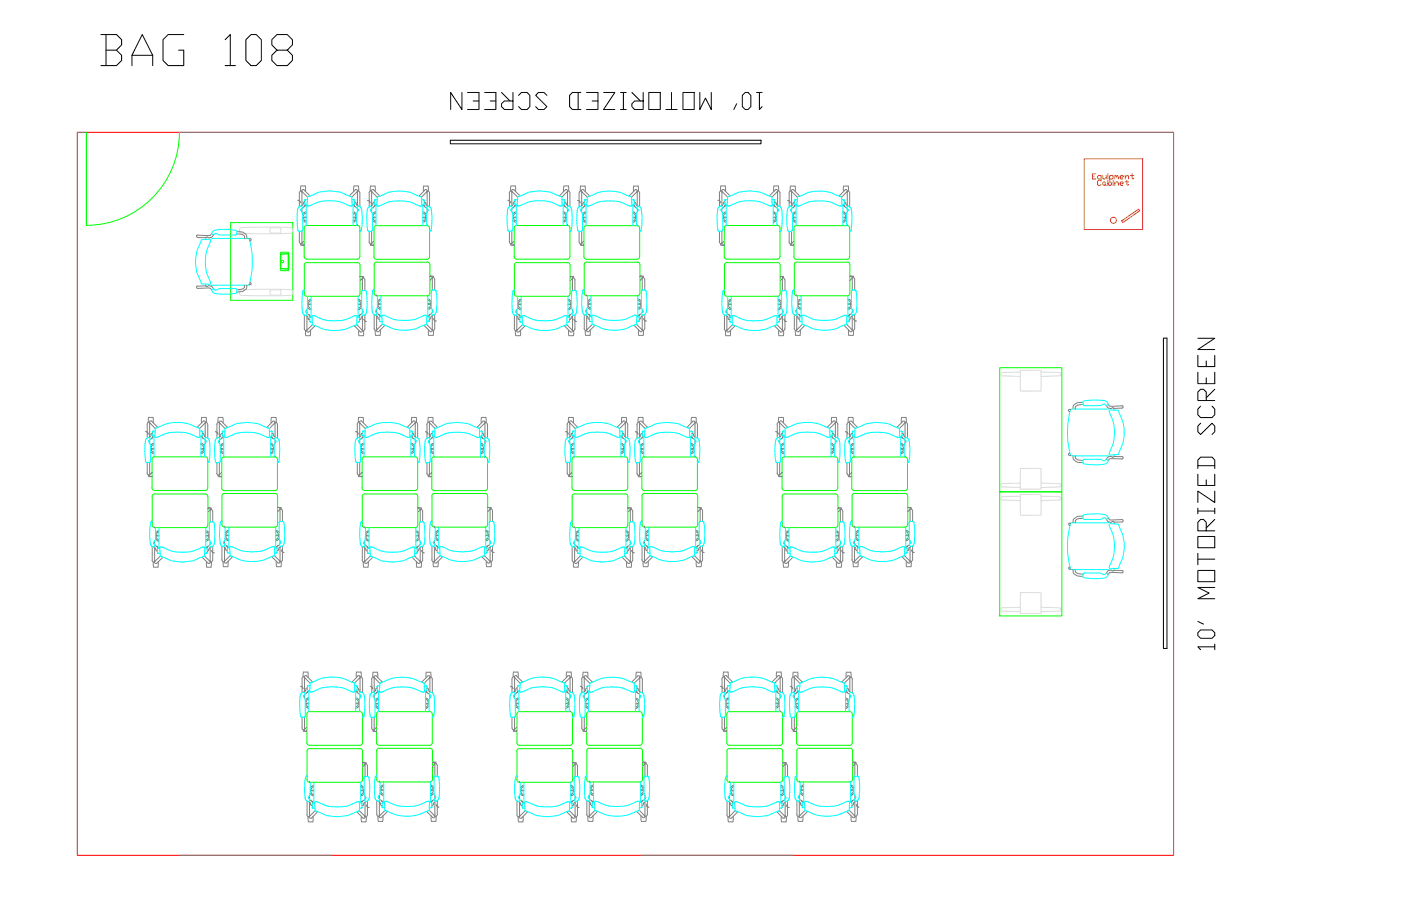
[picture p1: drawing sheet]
<svg xmlns="http://www.w3.org/2000/svg" width="432mm" height="279mm" viewBox="0 0 432 279" stroke-linecap="round" stroke-linejoin="round" font-family="sans-serif">
<defs><g id="words">
<text font-size="14.6" x="30.3" y="21.5">BAG 108</text>
<g font-size="9.3">
<text x="137.9" y="34.9">10' MOTORIZED SCREEN</text>
<text x="375.7" y="201.4" transform="rotate(-90 375.7 201.4)">10' MOTORIZED SCREEN</text>
</g>
</g></defs>
<!-- layer: AREA-ROOM-POLYLINE -->
<path d="M23.8 40.8h337.9v223h-337.9z" fill="none" stroke="#f00" stroke-width=".31"/>
<!-- layer: WALL-FULL -->
<path d="M26.6 40.8h-2.8v223M55.4 40.8h306.3v223M55.5 263.8h46.7M197.6 263.8h46.7" fill="none" stroke="#808080" stroke-width=".31"/>
<!-- layer: DOOR -->
<path d="M26.6 40.8v28.7v-28.7M55.3 40.8a28.7 28.7 0 0 1-28.7 28.7" fill="none" stroke="#00b800" stroke-width=".31"/>
<!-- layer: AFUCH-P -->
<g fill="none" stroke="#0f0" stroke-width=".31">
<path d="M94.6 69.5a.82 .82 0 0 0-.9 .8v8.8a.82 .82 0 0 0 .9 .8M94.6 69.5h15.5M110.1 69.5a.82 .82 0 0 1 .8 .8v8.8l-.5 .7-15.8 .1M115.2 70.4a.74 .74 0 0 1 .9-.8l15.5-.1a.82 .82 0 0 1 .8 .9M115.3 70.4v8.8M132.4 70.4v8.7a.82 .82 0 0 1-.8 .9h-15.5a.82 .82 0 0 1-.9-.9M158.5 70.3v8.8M159.3 69.5a.82 .82 0 0 0-.9 .8M159.3 69.5h15.6M174.8 69.5a.82 .82 0 0 1 .9 .8v8.8l-.5 .7-15.9 .1a.82 .82 0 0 1-.9-.8M180 70.4v8.7a.82 .82 0 0 0 .8 .9M180.8 69.5a.82 .82 0 0 0-.8 .9"/>
<path d="M180.8 69.6l15.5-.1a.82 .82 0 0 1 .8 .9M197.1 70.4v8.7a.82 .82 0 0 1-.8 .9h-15.5M224 69.5a.74 .74 0 0 0-.8 .8v8.8a.82 .82 0 0 0 .8 .8h15.6M224 69.5h15.6M239.6 69.5a.82 .82 0 0 1 .8 .8v8.8l-.2 .6-.6 .2M244.7 70.4a.74 .74 0 0 1 .8-.8l15.6-.1a.82 .82 0 0 1 .8 .9M244.7 70.4v8.8M261.9 70.4v8.7a.82 .82 0 0 1-.8 .9h-15.6a.82 .82 0 0 1-.8-.9M93.7 90.6a.82 .82 0 0 0 .9 .8M93.8 81.8v8.8M94.6 81a.82 .82 0 0 0-.9 .8M94.6 81h15.5a.82 .82 0 0 1 .9 .8"/>
<path d="M111 90.6a.82 .82 0 0 1-.9 .8h-15.5M111 81.8v8.8M115.3 90.4a.82 .82 0 0 0 .8 .8h15.6l.6-.2 .2-.6M115.3 81.6a.82 .82 0 0 1 .8-.8l15.6 .1a.74 .74 0 0 1 .8 .7M115.3 81.6v8.8M132.5 81.6v8.8M158.5 90.6a.82 .82 0 0 0 .8 .8h15.6l.6-.3 .2-.5M158.5 81.8a.82 .82 0 0 1 .8-.8h15.6a.74 .74 0 0 1 .8 .8M158.5 81.8v8.8M175.7 81.8v8.8M180 90.4a.82 .82 0 0 0 .8 .8h15.6M180.1 81.6v8.8"/>
<path d="M196.4 80.8a.82 .82 0 0 1 .8 .8M196.4 80.9l-15.6-.1a.82 .82 0 0 0-.8 .8M197.2 81.6v8.8M197.2 90.4a.82 .82 0 0 1-.8 .8M223.2 90.6a.82 .82 0 0 0 .9 .8h15.6l.5-.3 .2-.5M223.2 81.8a.82 .82 0 0 1 .9-.8h15.6a.74 .74 0 0 1 .7 .8M223.3 81.8v8.8M240.4 81.8v8.8M244.8 90.4a.82 .82 0 0 0 .8 .8M244.8 81.6v8.8M245.6 80.8a.82 .82 0 0 0-.8 .8M245.6 80.9l15.5-.1a.82 .82 0 0 1 .8 .8"/>
<path d="M261.9 81.6v8.8M261.9 90.4a.82 .82 0 0 1-.8 .8h-15.5M46.8 150.4a.82 .82 0 0 0 .8 .9M46.9 141.7v8.8M46.9 153.1v8.8M47.6 140.8a.82 .82 0 0 0-.8 .9M47.7 140.9h15.5M47.7 151.3h15.5M63.2 140.8a.82 .82 0 0 1 .8 .9M63.2 152.3a.82 .82 0 0 1 .8 .8M63.2 152.3h-15.5a.82 .82 0 0 0-.8 .8M64 150.4a.82 .82 0 0 1-.8 .9"/>
<path d="M64 141.7v8.8M64.1 153.1v8.8M68.3 150.5a.82 .82 0 0 0 .8 .8h15.6M68.3 141.7v8.8M68.4 153v8.8M69.1 140.9a.82 .82 0 0 0-.8 .8M69.1 140.9h15.6M69.2 152.1a.82 .82 0 0 0-.8 .9M69.2 152.2l15.5-.1a.82 .82 0 0 1 .9 .9M84.7 140.9a.82 .82 0 0 1 .8 .8v8.8l-.2 .6-.6 .2M85.6 153v8.8M111.6 150.4a.82 .82 0 0 0 .8 .9"/>
<path d="M111.6 141.7v8.8M111.6 153.1a.74 .74 0 0 1 .9-.8h15.5a.82 .82 0 0 1 .8 .8v8.8l-.5 .8h-15.9a.82 .82 0 0 1-.8-.8M111.7 153.1v8.8M112.4 140.8a.82 .82 0 0 0-.8 .9M112.4 140.9l15.5-.1a.82 .82 0 0 1 .8 .9M128.7 141.7v8.8M128.7 150.4a.82 .82 0 0 1-.8 .9h-15.5M133.1 153a.82 .82 0 0 1 .8-.9l15.6 .1a.74 .74 0 0 1 .8 .8M133.1 153v8.8M133.9 140.9a.74 .74 0 0 0-.8 .8l-.1 8.8a.82 .82 0 0 0 .9 .8M133.9 140.9h15.6M133.9 151.3h15.6"/>
<path d="M149.4 140.9a.82 .82 0 0 1 .9 .8v8.8l-.3 .6-.6 .2M150.3 153v8.8M176.3 141.7v8.8M176.3 150.4a.82 .82 0 0 0 .8 .9h15.6M176.3 153.1a.74 .74 0 0 1 .8-.8h15.6a.82 .82 0 0 1 .8 .8v8.8l-.5 .8h-15.9a.82 .82 0 0 1-.8-.8M176.4 153.1v8.8M192.6 140.8a.82 .82 0 0 1 .9 .9M192.7 140.9l-15.6-.1a.82 .82 0 0 0-.8 .9M193.5 141.7v8.8M193.5 150.4a.82 .82 0 0 1-.9 .9M197.8 141.7v8.8M197.9 153v8.8"/>
<path d="M198.6 140.9a.82 .82 0 0 0-.8 .8M198.6 140.9h15.6M214.1 140.9a.82 .82 0 0 1 .8 .8v8.8l-.5 .7-15.8 .1a.82 .82 0 0 1-.8-.8M214.2 152.1a.82 .82 0 0 1 .8 .9M214.3 152.2l-15.6-.1a.82 .82 0 0 0-.9 .9M215 153v8.8M241 150.4a.82 .82 0 0 0 .8 .9M241 141.7v8.8M241 153.1a.74 .74 0 0 1 .9-.8h15.5a.82 .82 0 0 1 .9 .8v8.8l-.5 .8h-15.9a.82 .82 0 0 1-.9-.8M241.1 153.1v8.8M241.8 140.8a.82 .82 0 0 0-.8 .9M241.8 140.9h15.6"/>
<path d="M241.8 151.3h15.6M257.4 140.8a.82 .82 0 0 1 .8 .9M258.2 150.4a.82 .82 0 0 1-.8 .9M258.2 141.7v8.8M262.5 150.5a.82 .82 0 0 0 .8 .8h15.6M262.5 141.7v8.8M262.6 153v8.8M263.3 140.9a.82 .82 0 0 0-.8 .8M263.3 140.9h15.6M263.4 152.1a.82 .82 0 0 0-.8 .9M263.4 152.2l15.5-.1a.82 .82 0 0 1 .8 .9M278.9 140.9a.82 .82 0 0 1 .8 .8v8.8l-.2 .6-.6 .2"/>
<path d="M279.8 153v8.8M46.9 161.9a.82 .82 0 0 0 .8 .8h15.5M64 161.9a.82 .82 0 0 1-.8 .8M68.4 161.7a.82 .82 0 0 0 .8 .9M85.6 161.7a.82 .82 0 0 1-.9 .9h-15.5M133.1 161.7a.82 .82 0 0 0 .8 .9h15.6l.6-.3 .2-.6M197.8 161.7a.82 .82 0 0 0 .9 .9h15.6M215 161.7a.82 .82 0 0 1-.8 .9M262.6 161.7a.82 .82 0 0 0 .8 .9M279.7 161.7a.82 .82 0 0 1-.8 .9h-15.5M116.8 219.4a.82 .82 0 0 0-.8 .8M116.9 219.5l15.5-.1a.82 .82 0 0 1 .8 .8"/>
<path d="M175.6 219.4a.82 .82 0 0 1 .9 .8M175.7 219.5l-15.6-.1a.82 .82 0 0 0-.8 .8M197.1 219.4a.82 .82 0 0 1 .8 .8M197.1 219.5l-15.5-.1a.82 .82 0 0 0-.8 .8M224.8 219.4a.82 .82 0 0 0-.8 .8M224.8 219.5l15.6-.1a.82 .82 0 0 1 .8 .8M261.9 219.4a.82 .82 0 0 1 .8 .8M261.9 219.5l-15.6-.1a.82 .82 0 0 0-.8 .8M94.5 220.2a.74 .74 0 0 1 .9-.7l15.5-.1a.82 .82 0 0 1 .8 .8M94.5 229a.82 .82 0 0 0 .9 .8h15.5a.82 .82 0 0 0 .8-.8M94.6 220.3v8.7M94.6 231.7v8.8"/>
<path d="M95.4 230.8a.82 .82 0 0 0-.8 .8M95.4 230.9l15.5-.1a.82 .82 0 0 1 .9 .8M111.8 220.3v8.7M111.8 231.7v8.8M116 229a.82 .82 0 0 0 .8 .8M116.1 220.3v8.7M116.1 231.6v8.8M116.9 230.7a.82 .82 0 0 0-.8 .9M116.9 230.8h15.6M132.5 230.7a.82 .82 0 0 1 .8 .9v8.8l-.2 .5-.6 .2M133.2 220.3v8.7M133.2 229a.82 .82 0 0 1-.8 .8h-15.5"/>
<path d="M159.3 229a.82 .82 0 0 0 .8 .8h15.6M159.3 231.6a.82 .82 0 0 1 .8-.8l15.6 .1a.74 .74 0 0 1 .8 .7M159.3 220.3v8.7M159.3 231.7v8.8M176.5 229a.82 .82 0 0 1-.9 .8M176.5 220.3v8.7M176.5 231.7v8.8M180.8 229a.82 .82 0 0 0 .8 .8h15.5M180.8 220.3v8.7M181.6 230.7a.74 .74 0 0 0-.7 .9l-.1 8.7a.82 .82 0 0 0 .8 .8M181.7 230.8h15.5M197.2 230.7a.82 .82 0 0 1 .8 .9v8.8l-.2 .5-.6 .2"/>
<path d="M197.9 229a.82 .82 0 0 1-.8 .8M198 220.3v8.7M224 229a.82 .82 0 0 0 .8 .8M224 220.3v8.7M224.1 231.7v8.8M240.4 230.8a.82 .82 0 0 1 .8 .8M240.4 230.9l-15.6-.1a.82 .82 0 0 0-.8 .8M241.2 229a.82 .82 0 0 1-.8 .8h-15.6M241.2 220.3v8.7M241.2 231.7v8.8M245.5 229a.82 .82 0 0 0 .8 .8h15.6M245.5 220.3v8.7"/>
<path d="M245.6 231.6v8.8M246.4 230.7a.82 .82 0 0 0-.8 .9M246.4 230.8h15.6M262 230.7a.82 .82 0 0 1 .8 .9v8.7l-.5 .8h-15.9a.82 .82 0 0 1-.8-.8M262.7 229a.82 .82 0 0 1-.8 .8M262.7 220.3v8.7M94.6 240.4a.82 .82 0 0 0 .8 .8M111.8 240.4a.82 .82 0 0 1-.9 .8h-15.5M116.1 240.3a.82 .82 0 0 0 .8 .8h15.6M159.3 240.4a.82 .82 0 0 0 .8 .8h15.6l.6-.2 .2-.6M181.7 241.1h15.5M224 240.4a.82 .82 0 0 0 .8 .8h15.6"/>
<path d="M241.2 240.4a.82 .82 0 0 1-.8 .8"/>
</g>
<g fill="none" stroke="#808080" stroke-width=".31">
<path d="M92.7 58.9l.1-1.6 1.3 .1v1.6M93 58.9l-.5 .1-.2 .5v4.3M93.1 58.9v4.5M93.1 59.3h.2M93.7 58.5l1.9 2M93.7 58.5l-.6 .1v.5l1.7 1.7M109.5 58.5l.5 .1 .1 .5-1.7 1.7M109.5 58.5l-1.9 2M109.9 59.3h.3M110.4 57.4l.1 1.5M110.5 57.3l-1.4 .1v1.6M113.8 59.5v4.3"/>
<path d="M114.2 57.4l-.1 1.5M114.2 58.8l-.5 .7M114.2 58.9l.3 .1M114.2 57.4h1.4M114.5 59.3h.2M114.5 59v4.4M115.2 58.5l-.6 .1v.5l1.7 1.7M115.2 58.6l1.9 1.9M115.6 57.4v1.6M130.6 57.4l-.1 1.6M130.6 57.4h1.4M131 58.5l.5 .1 .1 .5"/>
<path d="M131 58.6l-1.9 1.9M131.5 59.3h.2M131.6 59.1l-1.7 1.7M131.6 59h.6l.2 .5M131.7 59v4.4M131.9 57.4l.1 1.5M132.4 59.5v4.3M157 59.5v4.3M157.4 58.9l.1-1.6 1.3 .1 .1 1.6M157.4 58.8l-.4 .7M157.4 58.8l.3 .1v4.5M157.7 59.3h.3"/>
<path d="M157.8 59.1l1.7 1.7M158.4 58.5l-.6 .1v.5M158.4 58.5l1.9 2M173.8 57.4l-.1 1.6M173.9 57.3l1.3 .1 .1 1.5M174.2 58.5l.6 .1v.5l-1.6 1.7M174.3 58.5l-2 2M174.7 59.3h.2M175.2 58.8l-.3 .1v4.5M175.2 58.8l.5 .7v4.3M178.5 59.5v4.3M179 57.4l-.2 1.1 .1 .4 .3 .1"/>
<path d="M179 58.8l-.5 .7M179 57.4h1.3M179.3 59v4.4M179.3 59.3h.2M179.9 58.5l-.6 .1v.5l1.7 1.7M179.9 58.6l1.9 1.9M180.3 57.4l.1 1.6M195.3 57.4v1.6M195.4 57.4h1.3M195.7 58.5l.6 .1v.5l-1.6 1.7M195.8 58.6l-2 1.9M196.1 59.3h.3"/>
<path d="M196.4 59h.5l.2 .5M196.4 59v4.4M196.7 57.4v1.5M197.1 59.5v4.3M221.7 59.5v4.3M222.2 57.4l-.1 1.5M222.2 58.8l-.5 .7M222.2 58.8l.3 .1M222.2 57.3l1.3 .1 .1 1.6M222.5 58.9v4.5M222.5 59.3h.2M222.6 59.1l1.6 1.7"/>
<path d="M223.1 58.5l-.5 .1-.1 .5M223.1 58.5l2 2M239 58.5l.5 .1 .1 .5-1.7 1.7M239 58.5l-1.9 2M239.4 59.3h.3M239.9 57.4l.1 1.5M239.9 57.3l-1.4 .1v1.6M239.9 58.8l-.3 .1 .1 4.5M239.9 58.8l.5 .7v4.3M243.2 59.5v4.3M243.7 57.4l-.1 1.5M243.7 57.4h1.4"/>
<path d="M243.9 59h-.5l-.2 .5M244 59.3h.2M244 59v4.4M244.1 59.1l1.7 1.7M244.6 58.5l-.6 .1v.5M244.6 58.6l2 1.9M245 57.4l.1 1.6M260 57.4v1.6M260.1 57.4h1.3M260.5 58.5l.5 .1 .1 .5-1.7 1.7M260.5 58.6l-1.9 1.9M260.9 59.3h.2"/>
<path d="M261.1 59v4.4M261.4 58.9l-.3 .1M261.4 58.8l.5 .7M261.4 57.4l.1 1.5M261.9 59.5v4.3M65.3 72l-.5 .6-.4 .1-3.6-.2-.2 .3 .3 .4M65.9 72.4a1.44 1.44 0 0 1-2.2 .7l-.3 .2h-2.4M73 72.1l1.6 .2 .7 .5 .1 .7M73 71.4a2.6 2.6 0 0 1 3 1.5l.1 .6M76.7 73.7l.5-.1 .2 .3-.4 .5M91.8 61.8h.1M91.9 61.8h.1"/>
<path d="M92.1 61.8l.2 .1M92.3 71.3v3.3l.2 .4 .5 .1M92.3 62l.2 .2M92.5 62.2l.1 .3M92.6 75.1l.1 .5M92.8 75.6h.9M93.1 64.4v1M93.1 71.3v3.8M93.1 74.9v.6h.6M93.3 67.8l.6 .6M93.4 67h1M93.5 67.2h.9"/>
<path d="M93.5 62.7l-.1 .4-.6 .5M93.7 63.8l-.5 .3M93.7 74.3l-.6 .7M93.7 75.4v.1M93.9 68.4l.4 .1M93.9 65.5l-.6 .6M93.9 63.6l-.1 .1M93.9 63.5v.1M93.9 62.3l-.4 .4M94 63.5h-.1M94 63.4v.1M94.1 63.1l-.1 .3"/>
<path d="M94.4 65.3l-.5 .2M94.4 65.7a1.22 1.22 0 0 0-1 1.2 1.22 1.22 0 0 0 .9 1.2M108.8 65.7l.3 .1M108.8 65.3l.5 .2M108.8 67h1M108.8 67.2h1M109.1 65.8a1.27 1.27 0 0 1 0 2.3M109.1 68l-.3 .1M109.1 63.1l.1 .4M109.2 63.4l.1 .1M109.2 62.3l.5 .4M109.2 65.5l.7 .6"/>
<path d="M109.2 63.5l.1 .1M109.3 68.4l-.5 .1M109.3 63.6l.1 .1M109.4 63.7l.6 .4M109.8 62.7v.4l.6 .5M109.9 67.8l-.7 .6M110.2 69.5h.1M110.2 63.4v-4.5l.2-.1 .5 .7v4.3M110.2 64.4v1M113.2 61.8h.3M113.5 61.8l.1 .1M113.7 61.9l.3 .6"/>
<path d="M113.7 74.6l.5 .6M113.8 71.4v3.2M114 62.5l.1 .1M114.1 75.2l.1 .4M114.2 75.6h1.1M114.5 71.3v3.8l-.3 .1M114.5 64.4v1M114.7 67.8l.7 .6M114.9 67h1M114.9 67.2h1M115.2 63.8l-.5 .4M115.3 74.4l-.8 .7 .3 .5h.4"/>
<path d="M115.3 75.4l-.1 .1M115.3 63.7v.1M115.4 65.5l-.7 .6M115.4 68.4l.5 .2M115.4 62.3l-.3 .1-.2 .8-.6 .4M115.4 63.5l-.1 .2M115.5 63.5h.1M115.6 63.1l-.1 .4M115.6 68.1l.3 .1M115.9 65.3l-.5 .2M115.9 65.7a1.25 1.25 0 0 0-1 1.1 1.25 1.25 0 0 0 .7 1.3M130.3 65.7a1.25 1.25 0 0 1 .9 1.1 1.25 1.25 0 0 1-.6 1.3"/>
<path d="M130.3 65.3l.4 .2M130.3 67h1M130.3 67.2h1M130.6 68.1l-.3 .1M130.6 63.1l.1 .4M130.7 63.5h.1M130.7 63.5l.1 .1M130.7 62.3l.4 .1 .2 .8 .6 .4M130.8 63.6l.1 .1M130.8 65.5l.6 .6M130.9 63.7v.1M131 63.8l.5 .4"/>
<path d="M131.4 67.8l-.4 .4-.7 .4M131.7 69.6h.1M131.7 64.4v1M156.5 61.8h.1M156.7 61.8h.1M156.8 61.8l.2 .1M157 71.3v3.3M157.1 62h.1M157.2 62.1l.1 .2M157.3 62.3v.2M157.4 75.1l.1 .5M157.5 75.6h1"/>
<path d="M157.7 71.3v3.8l-.5-.1-.2-.4M157.7 64.4v1M157.8 74.9v.6h.6M158 67.8l.6 .6M158.1 67h1M158.2 62.7l-.1 .4-.6 .5M158.2 67.2h.9M158.5 74.3l-.7 .7M158.5 75.4l-.1 .1M158.5 63.7l-.6 .4M158.5 63.7v.1M158.6 68.4l.5 .1"/>
<path d="M158.6 65.5l-.6 .6M158.6 63.6l-.1 .1M158.7 63.5l-.1 .1M158.7 62.3l-.5 .4M158.7 63.5h.1M158.7 63.4v.1M158.8 63.1l-.1 .3M159.1 65.3l-.5 .2M159.1 65.7a1.22 1.22 0 0 0-1 1.2 1.22 1.22 0 0 0 1 1.2M173.6 65.7a1.23 1.23 0 0 1 .9 1.2 1.23 1.23 0 0 1-1 1.2M173.6 65.3l.4 .2M173.6 67h.9"/>
<path d="M173.6 67.2h.9M173.9 63.1v.4M174 63.5h.1M174 62.3l.5 .4M174 65.5l.6 .6M174 63.5v.1M174 68.4l-.5 .1M174 63.6l.1 .1M174.2 63.7l.6 .4M174.5 62.7l.1 .4 .6 .5M174.6 67.8l-.6 .6M174.9 69.5h.1"/>
<path d="M174.9 64.4v1M178 61.8h.2M178.3 61.8l.2 .2M178.5 71.4v3.2l.5 .6M178.5 62l.3 .6M178.9 75.2l.1 .4h1M179.2 75.1l-.3 .1M179.3 64.4v1M179.3 71.3v3.9M179.5 67.8l.6 .6M179.6 67h1M179.7 67.2h.9"/>
<path d="M179.7 62.7l-.1 .5-.6 .4M180 74.4l-.8 .7 .3 .5h.4M180 75.4l-.1 .1M180 63.8l-.6 .4M180.1 68.4l.5 .2M180.1 65.5l-.6 .6M180.2 62.3l-.5 .4M180.2 63.5h.1M180.2 63.5l-.3 .3M180.3 68.1l.3 .1M180.3 63.1v.3M180.6 65.3l-.5 .2"/>
<path d="M180.6 65.7a1.25 1.25 0 0 0-1 1.1 1.25 1.25 0 0 0 .7 1.3M195 65.7l.3 .1M195 65.3l.5 .2M195.1 67h.9M195.1 67.2h.9M195.3 65.8a1.27 1.27 0 0 1 0 2.3M195.3 68.1l-.3 .1M195.4 63.1v.3M195.4 63.5h.1M195.4 63.5l.3 .3M195.5 62.3l.4 .4M195.5 65.5l.6 .6"/>
<path d="M195.7 63.8l.5 .4M196 62.7v.5l.6 .4M196.1 67.8l-1.1 .8M196.4 69.6h.1M196.4 64.4v1M221.3 61.8h.1M221.5 61.8l.5 .5M221.7 74.6l.5 .6M221.7 71.3v3.3M222 62.3v.2M222.1 75.1l.1 .5M222.2 75.6h1"/>
<path d="M222.5 75.1l-.3 .1M222.5 64.4v1M222.5 71.3v3.8M222.5 74.9l.1 .6 .6-.1M222.7 67.8l.7 .6M222.9 67h.9M222.9 67.2h.9M222.9 62.7l-.1 .4-.5 .5M223.2 74.3l-.6 .7M223.2 63.7l-.5 .4M223.3 63.7l-.1 .1M223.4 68.4l.4 .1"/>
<path d="M223.4 63.5l-.1 .1M223.4 65.5l-.7 .6M223.4 63.6l-.1 .1M223.4 62.3l-.5 .4M223.4 63.5h.1M223.5 63.4v.1M223.6 63.1l-.1 .3M223.8 65.3l-.4 .2M223.8 65.7a1.22 1.22 0 0 0-.9 1.2 1.22 1.22 0 0 0 .9 1.2M238.3 65.7a1.23 1.23 0 0 1 .9 1.2 1.23 1.23 0 0 1-.9 1.2M238.3 65.3l.4 .2M238.3 67h1"/>
<path d="M238.3 67.2h.9M238.6 63.1l.1 .3M238.6 63.4v.1M238.7 63.5l.2 .2M238.7 62.3l.5 .4M238.7 65.5l.7 .6M238.7 68.4l-.4 .1M238.8 63.7l.1 .1M239 63.7l.5 .4M239.2 62.7l.1 .4 .6 .5M239.4 67.8l-.7 .6M239.7 69.5h.1"/>
<path d="M239.7 64.4v1M242.7 61.8l.5 .2M243.2 74.6l.5 .6M243.2 71.4v3.2M243.3 62l.2 .5M243.5 62.5v.1M243.6 75.2l.1 .4M243.7 75.6h1M244 71.3l-.1 3.8-.2 .1M244 64.4v1M244 75v.5l.6 .1M244.2 67.8l1.1 .8"/>
<path d="M244.4 67h1M244.4 67.2h1M244.7 74.4l-.6 .6M244.7 75.4l-.1 .1M244.7 63.8l-.5 .4M244.7 63.7v.1M244.9 65.5l-.7 .6M244.9 62.3l-.3 .1-.2 .8-.6 .4M244.9 63.5l-.2 .2M245 63.5h.1M245 68.1l.3 .1M245.1 63.1l-.2 .4"/>
<path d="M245.3 65.3l-.5 .2M245.3 65.7a1.26 1.26 0 0 0-.9 1.1 1.26 1.26 0 0 0 .6 1.3M259.8 65.7a1.26 1.26 0 0 1 .9 1.1 1.26 1.26 0 0 1-.7 1.3M259.8 65.3l.4 .2M259.8 67h.9M259.8 67.2h.9M260 68.1l-.2 .1M260.1 63.5h.1M260.1 63.1l.1 .4M260.2 63.5v.1M260.2 62.3l.3 .1 .3 .8 .6 .4M260.2 65.5l.7 .6"/>
<path d="M260.2 63.6l.2 .2M260.4 63.8l.6 .4M260.9 67.8l-1.1 .8M261.1 69.6h.1M261.1 64.4v1M65.9 89.1a1.44 1.44 0 0 0-2.2-.8l-.3-.2-2.5 .1-.3 .4 .3 .3 3.5-.1 .4 .1 .5 .6M75.4 88l-.1 .7-.7 .5-1.6 .2M76.1 88l-.1 .6a2.6 2.6 0 0 1-3 1.4M76.7 87.8l.4 .1M77 87.1l.4 .3-.3 .4M93.8 97.1v4.3M94.3 97.3l.6 .5 .1 .4"/>
<path d="M94.6 91.3v.1M94.6 95.5v1M94.6 97.5v4.4M94.7 96.7l.6 .4M94.8 94.8l.6 .6M94.9 94h1M94.9 98.2l.5 .4M95 93.8h.9M95.3 97.1l.1 .2M95.4 97.3h.1M95.4 97.3l.1 .1M95.5 95.4l.4 .1"/>
<path d="M95.5 97.4h.1M95.5 97.4l.1 .4M95.6 92.8a1.27 1.27 0 0 0 0 2.2M95.6 95.1h.3M95.9 92.3l-1.1 .8M95.9 92.7l-.3 .1M110.3 92.7l.3 .1M110.3 92.3l1.1 .7M110.4 94h.9M110.4 93.8h.9M110.6 92.8a1.27 1.27 0 0 1 0 2.2M110.6 95.1h-.3"/>
<path d="M110.7 97.4v.1M110.7 97.5l-.1 .3M110.7 97.4h.1M110.8 97.3l-.1 .1M110.8 97.3h.1M110.9 97.1h.1M111 85.3h1M111 85.3h.6v.6M111.1 85.4l-.1 .1M111.3 98.2l-.5 .4M111.4 94.8l-.6 .6-.5 .1M111.6 96.7l-.8 .6"/>
<path d="M111.6 85.9l-.6 .7M111.7 97.5v4.4h.5l.2-.5M111.7 95.5v1M112 97.3l-.6 .5-.1 .4M112 85.2l.1 .5M112.2 98.5v.1M112.2 98.4h.1M112.2 98.6l.1 .1M112.3 98.8l.6 .4M112.5 89.6l-.1-3.3-.2-.5-.4-.1-.1 3.9M112.5 97.1v4.3M115.3 97v4.3"/>
<path d="M115.8 97.2l.6 .4 .2 .8 .4 .1M116.1 91.2h.1M116.1 95.4v1M116.1 97.4v4.4M116.2 96.6l.8 .6M116.3 94.7l.7 .6M116.5 93.9h.9M116.5 93.7h.9M116.9 95.3l.5 .1M117 92.4l-.7 .6M117 97.3h.1M117.1 97.3h.1"/>
<path d="M117.1 97.4v.3M117.4 92.2l-.5 .1M117.4 92.6a1.23 1.23 0 0 0-.9 1.2 1.23 1.23 0 0 0 .9 1.2M131.9 93.9h.9M131.9 93.7h.9M131.9 92.6a1.22 1.22 0 0 1 .9 1.2 1.22 1.22 0 0 1-.9 1.2M131.9 92.2l.4 .1M132.2 97.4l-.1 .3M132.3 97.3h-.1M132.3 97.2l-.1 .1M132.3 97.1v.1M132.3 92.4l.6 .5"/>
<path d="M132.3 95.3l-.4 .1M132.4 97l-.1 .2M132.5 97h-.1M132.5 85.2h1M132.6 85.2l.3-.1 .3 .5-.7 .9M132.6 85.3l-.1 .1M132.9 94.7l-.6 .6M133 96.6l-.5 .4M133.2 85.7v3.8M133.2 95.4v1M133.2 97.4v4.4M133.4 97.2l-.6 .4-.2 .8-.3 .1"/>
<path d="M133.5 85.5l-.3 .1M133.5 85.5l.5 .7v3.2M133.5 85.1l.1 .5M133.7 98.2v.1M133.7 98.4v.1M133.7 98.5l.1 .1M133.8 98.7l.1 .1M134 97v4.3l-.5 .6M134 98.9h.1M134.1 99h.1M134.3 99h.2M158.5 97.1v4.3"/>
<path d="M159 97.3l.6 .5 .1 .4M159.3 97.5v4.4h-.6l-.2-.5M159.3 91.3v.1M159.3 95.5v1M159.4 96.7l.6 .4M159.5 94.8l.7 .6M159.7 94h.9M159.7 93.8h.9M159.7 98.2l.5 .4M160 97.1l.1 .2M160.1 95.4l.5 .1M160.2 97.3l.1 .5"/>
<path d="M160.2 92.5l-.7 .6M160.3 95.1h.3M160.4 92.8a1.27 1.27 0 0 0-.1 2.2M160.6 92.3l-.4 .1M160.6 92.7l-.3 .1M175.1 94h1M175.1 93.8h1M175.1 92.7l.3 .1M175.1 92.3l1 .7M175.3 92.8a1.27 1.27 0 0 1 0 2.2M175.4 95.1h-.3M175.4 97.4v.1"/>
<path d="M175.5 97.5l-.1 .3M175.5 97.4h.1M175.5 97.3l-.1 .1M175.6 97.1l-.1 .2M175.7 85.3h1M175.8 85.3l.4-.1 .2 .5-.7 .9M175.8 85.4l-.1 .1M176 98.2l-.5 .4M176.1 94.8l-.6 .6-.4 .1M176.3 96.7l-.6 .4M176.5 97.5l-.1 4.4h.5l.3-.5M176.5 95.5v1"/>
<path d="M176.6 97.3l-.5 .5-.1 .4M176.7 85.2l.1 .5M176.9 98.5v.1M176.9 98.4h.1M176.9 98.6l.2 .4M177.2 89.6v-3.3l-.3-.5-.3-.1-.1 3.9M177.2 97.1v4.3M177.2 99l.1 .1M177.3 99.1h.1M177.5 99.1l.2 .1M180.1 97v4.3M180.6 97.2l.6 .4 .2 .8 .3 .1"/>
<path d="M180.8 91.2h.1M180.8 95.4v1M180.8 97.4v4.4M181 96.6l.5 .4M181 94.7l.7 .6M181.2 93.9h1M181.2 93.7h1M181.5 97h.1M181.5 97l.2 .2M181.7 97.1v.1M181.7 95.3l.4 .1M181.7 97.2h.1"/>
<path d="M181.7 92.4l-.7 .6M181.7 97.3h.1M181.8 97.4l.1 .3M181.9 92.7a1.22 1.22 0 0 0-.7 1.2 1.22 1.22 0 0 0 .9 1.1M182.1 92.2l-.4 .1M182.1 92.6l-.2 .1M196.6 93.9h1M196.6 93.7h.9M196.6 92.6a1.22 1.22 0 0 1 .9 1.2 1.22 1.22 0 0 1-.9 1.2M196.6 92.2l.5 .1M196.9 97.4v.3M197 97.3h.1"/>
<path d="M197 97.2l-.1 .1M197 95.3l-.4 .1M197 97.1v.1M197 92.4l.7 .5M197.2 85.2h1M197.3 85.2l.4-.1 .3 .5-.8 .9M197.3 85.3l-.1 .1M197.5 98l-.5 .5M197.7 94.7l-.7 .6M197.8 96.6l-.8 .6M197.9 85.7v3.8M197.9 95.4v1"/>
<path d="M197.9 97.4v4.4M198.2 97.2l-.6 .4-.1 .5M198.2 85.5l.5 .7M198.2 85.1l.1 .5M198.2 85.5l-.2 .1M198.4 98.2v.3M198.5 98.5v.1M198.5 98.7l.2 .1M198.7 86.2v3.2M198.7 97v4.3M198.7 98.9h.1M198.9 99h.1"/>
<path d="M199 99h.2M223.3 97.1v4.3M223.8 97.3l.6 .5v.4M224 97.5v4.4l-.3 .1M224 91.3v.1M224 95.5v1M224.2 96.7l.5 .4M224.3 94.8l.6 .6 .4 .1M224.4 94h1M224.4 93.8h1M224.4 98.2l.5 .4M224.7 97.1h.1"/>
<path d="M224.8 97.1l.1 .2M224.9 97.3v.1M224.9 97.4h.1M225 97.4l.1 .4M225.1 95.1h.2M225.1 92.8a1.27 1.27 0 0 0 0 2.2M225.3 92.3l-1 .8M225.3 92.7l-.2 .1M239.8 94h1M239.8 93.8h.9M239.8 92.7l.3 .1M239.8 92.3l1.1 .7"/>
<path d="M240.1 95.1h-.3M240.1 92.8a1.27 1.27 0 0 1 0 2.2M240.2 97.4l-.1 .4M240.2 97.4h.1M240.2 97.3v.1M240.2 97.3h.1M240.4 97.1l-.1 .2M240.5 85.4l-.1 .1M240.7 98.2l-.5 .4M240.9 94.8l-1.1 .7M241 96.7l-.6 .4M241.1 97.5l.1 4.4 .3 .5-.1 1.1"/>
<path d="M241.1 95.5v1M241.4 97.3l-.6 .5-.1 .4M241.4 85.7l.5 .6M241.4 85.2v.5l-.2 .1-.1 3.8M241.4 85.3h-.9l.4-.1 .3 .5-.8 .9M241.6 98.5v.1M241.6 98.4h.1M241.7 98.6l.1 .3M241.8 98.9l.1 .1M241.9 86.3v3.3M241.9 97.1v4.3M241.9 99l.4 .2"/>
<path d="M242.3 99.2h.1M244.8 97v4.3l.4 .6M245.3 97.2l.6 .4 .2 .8 .3 .1M245.6 91.2h.1M245.6 95.4v1M245.6 97.4v4.4M245.7 96.6l.6 .4M245.7 94.7l.7 .6M246 93.9h.9M246 93.7h.9M246.2 97h.1M246.3 97l.1 .2"/>
<path d="M246.4 97.1v.1M246.4 92.4l-.7 .6M246.4 95.3l.5 .1M246.4 97.2v.1M246.5 97.4l.1 .3M246.6 92.7a1.21 1.21 0 0 0-.7 1.3 1.21 1.21 0 0 0 1 1M246.9 92.2l-.5 .1M246.9 92.6l-.3 .1M261.3 92.6a1.21 1.21 0 0 1 1 1.2 1.21 1.21 0 0 1-1 1.2M261.3 92.2l.5 .1M261.3 93.9h1M261.3 93.7h1"/>
<path d="M261.6 97.3h.1M261.7 97.4l-.1 .3M261.7 97.3h.1M261.8 97.2h-.1M261.8 95.3l-.5 .1M261.8 97.1l-.1 .1M261.8 92.4l.6 .5M261.9 97l-.1 .2M261.9 97h.1M261.9 85.2l1-.1 .1 .5M262 85.2l.4-.1 .3 .5-.8 .9M262 85.3l-.1 .1"/>
<path d="M262.4 94.7l-.6 .6M262.5 96.6l-.5 .4M262.7 85.6l.5 .1 .2 .5v3.2M262.7 85.7v3.8M262.7 95.4v1M262.7 97.4v4.4M262.9 97.2l-.6 .4-.2 .8-.4 .1M263.1 98.2l.1 .1M263.2 98.4v.1M263.2 98.5v.1M263.3 98.7l.2 .2M263.4 97v4.3l-.5 .6"/>
<path d="M263.6 99h.1M263.7 99h.3M93.8 101.4l.5 .6M94.2 102l.1 1.5M94.3 103.5h1.3M94.5 101.9l-.3 .1M94.6 101.6h.2M95.7 101.9l-.1 1.6M96.3 100.2l-1.7 1.6M97.1 100.5l-1.9 1.8h-.6v-.5M109.1 100.4l1.9 1.9h.6v-.5M110 100.1l1.6 1.7"/>
<path d="M110.6 101.9v1.6M110.7 103.5h1.3M111.5 101.6h.2M112.1 102l-.1 1.5M115.3 101.3l.5 .6M115.7 101.9l.1 1.5M116 101.8l-.2 .1M116.1 101.5h.2M117.2 101.8l-.1 1.6h-1.3M117.8 100l-1.6 1.7M118.7 100.3l-2 1.9h-.6v-.5M130.7 100.3l1.9 1.9"/>
<path d="M131.5 100l1.6 1.7M132.1 101.8v1.6h1.4M133 101.5h.2M133.2 101.7l-.1 .5h-.5M133.2 101.8l.3 .1M133.6 101.9l-.1 1.5M158.9 102l.1 1.5M159 103.5h1.3M159.3 101.6h.2M159.3 101.8l.1 .5h.5M160.4 101.9v1.6M161 100.2l-1.6 1.6"/>
<path d="M161.9 100.5l-2 1.8M173.9 100.4l1.9 1.9M174.7 100.1l1.7 1.7-.1 .5h-.5M175.3 101.9v1.6M175.4 103.5h1.3M176.2 101.6h.3M176.8 102l-.1 1.5M180 101.3l.5 .6M180.8 101.8l-.3 .1M180.8 101.5h.3M181.9 101.8l-.1 1.6h-1.3l-.1-1.5M182.6 100l-1.7 1.7"/>
<path d="M183.4 100.3l-2 1.9h-.5v-.5M195.4 100.3l1.9 1.9h.6v-.5M196.2 100l1.7 1.7M196.8 101.8l.1 1.6h1.3M197.7 101.5h.2M198 101.8l.2 .1 .1 .4-.1 1.1M198.7 101.3l-.5 .6M223.2 101.4l.5 .6M223.6 102l.1 1.5M223.7 103.5h1.4M224 101.6h.3M225.1 101.9l-.1 1.6"/>
<path d="M225.8 100.2l-1.7 1.6M226.6 100.5l-1.9 1.8h-.6v-.5M238.6 100.4l1.9 1.9M239.4 100.1l1.7 1.7v.5h-.6M240 101.9l.1 1.6M240.1 103.5h1.3M240.9 101.6h.2M241.9 101.4l-.5 .6M245.5 101.8l-.2 .1M245.6 101.5h.2M246.6 101.8v1.6h-1.3l-.1-1.5M247.3 100l-1.7 1.7"/>
<path d="M248.1 100.3l-1.9 1.9h-.6v-.5M260.1 100.3l1.9 1.9M260.9 100l1.7 1.7M261.6 101.8v1.6M262.5 101.5h.2M262.6 101.7v.5h-.6M262.7 101.8l.2 .1M263 101.9l-.1 1.5h-1.3M44.9 133.1h.1M45 133.1h.1M45.1 133.1l.1 .1M45.3 133.2l.3 .4"/>
<path d="M45.4 130.8v4.4M45.6 133.7l.1 .1M45.7 133.8v.1M45.8 128.7l-.1 1.5M45.8 130.2l-.5 .6M45.8 130.2l.3 .1M45.8 128.7h1.4M46.1 130.3v4.5M46.1 135.7v1M46.1 130.6h.3M46.2 130.5l1.7 1.7M46.4 139.2l1.1 .7"/>
<path d="M46.5 138.3h1M46.5 138.5h1M46.6 134l-.1 .5-.6 .4M46.8 129.9h-.6v.6M46.8 129.9l1.9 2M46.9 135.1l-.6 .4M46.9 135.1h-.1M47 135l-.2 .1M47 134.9h.1M47 136.8l-.6 .6M47 133.6l-.5 .4M47 134.8v.1"/>
<path d="M47.1 134.8h.1M47.1 128.7l.1 1.7M47.2 134.4l-.1 .4M47.4 136.7l-.4 .1M47.4 137.1a1.26 1.26 0 0 0-.9 1.2 1.26 1.26 0 0 0 1 1.2M61.9 137.1a1.25 1.25 0 0 1 .9 1.2 1.25 1.25 0 0 1-.9 1.2M61.9 136.7l.4 .1M61.9 138.3h1M61.9 138.5h.9M62.2 128.7l-.1 1.7M62.2 128.7h1.3M62.2 134.4l.1 .4"/>
<path d="M62.2 134.8h.1M62.3 134.8l.1 .1M62.4 133.6l.4 .4M62.4 136.8l.6 .6M62.4 139.8l-.5 .1M62.4 135l.1 .1M62.5 135.1h.1M62.5 135.1l.6 .4M62.6 129.9h.6v.6l-1.6 1.6M62.6 129.9l-1.9 1.9M62.8 134l.1 .5 .6 .4M63 139.1l-.6 .6"/>
<path d="M63 130.6h.2M63.2 135.7v1.1M63.5 130.2l.5 .6M63.5 128.7l.1 1.1-.3 .5-.1 4.4M64 130.8v4.3M66.4 133.1h.1M66.5 133.1h.1M66.6 133.2l.3 .1M66.8 130.9l.3-.5 .5-.1v4.5M66.9 130.9v4.3M66.9 133.3l.1 .1M67 133.4l.1 .1"/>
<path d="M67.1 133.6h.1M67.1 133.7l.1 .1M67.2 133.8v.1M67.3 128.7l-.1 1.5M67.4 128.7h1.2M67.6 135.8v.9M67.6 130.7h.3M67.6 130.5l.1-.6h.5l2 2M67.7 130.5l1.6 1.7M67.9 139.2l.6 .6 .4 .1M68 138.3h.9M68 138.6h.9"/>
<path d="M68.3 135.1l-.5 .4M68.4 135.1l-.1 .1M68.5 135l-.1 .1M68.5 133.6l-.3 .1-.2 .8-.6 .5M68.6 134.8l-.1 .1M68.6 134.9l-.1 .1M68.7 139.4l.2 .1M68.7 128.7v1.7M68.7 134.5l-.1 .3M68.9 136.7l-.4 .1-.6 .6M68.9 137.1a1.26 1.26 0 0 0-.9 1.1 1.26 1.26 0 0 0 .7 1.2M83.4 137.1a1.26 1.26 0 0 1 .9 1.1 1.26 1.26 0 0 1-.6 1.2"/>
<path d="M83.4 136.7l.5 .1 .6 .7M83.4 138.3h1M83.4 138.6h1M83.7 128.7l-.1 1.7M83.7 139.4l-.3 .1M83.7 128.7h1.3M83.7 134.5l.1 .3M83.8 134.8v.1M83.8 134.9l.2 .2M83.8 133.6l.4 .1 .2 .8 .6 .5M84 135.1v.1M84.1 135.1l.5 .4"/>
<path d="M84.1 129.9h.5l.1 .6M84.1 129.9l-1.9 2M84.5 139.2l-.4 .4-.7 .3M84.5 130.7h.3M84.7 130.5l-1.7 1.7M84.8 135.8v1M85 130.2l-.2 .1v4.5M85 130.2l.5 .7v4.3M85 128.7l.1 1.5M109.6 133.1h.1M109.7 133.1l.3 .1M110 133.2l.3 .3"/>
<path d="M110.3 133.5l.1 .1M110.4 133.7v.1M110.4 133.8v.1M110.5 128.7v1.5M110.6 130.2l-.5 .6v4.4M110.6 130.2l.2 .1M110.6 128.7h1.3M110.9 130.6h.2M110.9 130.3v4.5M110.9 135.7v1M111.1 139.2l1.1 .7M111.3 138.3h.9"/>
<path d="M111.3 138.5h.9M111.3 134l-.1 .5-.6 .4M111.5 129.9h-.6v.6l1.7 1.7M111.5 129.9l1.9 2M111.6 135.1l-.6 .4M111.7 136.8l-.6 .6M111.7 135l-.1 .1M111.7 134.9h.1M111.8 133.6l-.5 .4M111.8 134.8l-.1 .1M111.9 134.8h-.1M111.9 128.7v1.7"/>
<path d="M111.9 134.4v.4M112.2 136.7l-.5 .1M112.2 137.1a1.24 1.24 0 0 0-1 1.2 1.24 1.24 0 0 0 1 1.2M126.6 137.1a1.24 1.24 0 0 1 1 1.2 1.24 1.24 0 0 1-1 1.2M126.6 136.7l.5 .1M126.6 138.3h1M126.6 138.5h1M126.9 128.7v1.7M126.9 134.4l.2 .5M126.9 128.7h1.4M127 134.8h.1M127 133.6l.5 .4"/>
<path d="M127.1 135l.2 .1M127.1 136.8l.7 .6M127.1 134.9h.1M127.3 135.1l.5 .4M127.3 129.9h.6v.6l-1.7 1.6M127.3 129.9l-1.8 1.9M127.6 134v.5l.6 .4M127.7 139.1l-.3 .5-.8 .3M127.8 130.6h.2M128 135.7v1.1M128.2 130.2l-.2 .1v4.4M128.2 130.2l.5 .6v4.3"/>
<path d="M128.3 128.7v1.5M131.1 133.1h.2M131.4 133.2l.3 .2M131.6 130.9v4.3M131.7 133.4l.1 .1M131.8 133.6h.1M131.9 133.7v.1M131.9 133.8v.1M132 128.7l-.1 1.5M132 128.7h1.4M132.3 130.3l-.5 .1-.2 .5M132.3 130.7h.3"/>
<path d="M132.3 130.3v4.5M132.3 135.8v.9M132.4 130.5v-.6h.6l1.9 2M132.4 130.5l1.7 1.7M132.6 139.2l.6 .6 .5 .1M132.7 138.3h1M132.7 138.6h1M133.1 135.1l-.6 .4M133.2 133.6l-.3 .1-.2 .8-.6 .5M133.3 134.9l-.2 .2M133.3 134.8v.1M133.4 128.7v1.7"/>
<path d="M133.4 139.4l.3 .1M133.4 134.5l-.1 .3M133.7 136.7l-.5 .1-.6 .6M133.7 137.1a1.26 1.26 0 0 0-.9 1.1 1.26 1.26 0 0 0 .6 1.2M148.1 137.1a1.25 1.25 0 0 1 1 1.1 1.25 1.25 0 0 1-.7 1.2M148.1 136.7l.7 .3 .4 .5M148.1 138.3h1M148.1 138.6h1M148.4 128.7l-.1 1.7M148.4 139.4l-.3 .1M148.4 128.7h1.4M148.4 134.5l.1 .3"/>
<path d="M148.5 134.8h.1M148.5 134.8v.1M148.6 134.9h.1M148.6 133.6l.3 .1 .3 .8 .6 .5M148.6 134.9l.1 .2M148.6 139.8l-.5 .1M148.7 135.1v.1M148.8 135.1l.6 .4M149.2 139.2l-.6 .6M149.3 130.7h.2M149.4 130.5l-1.7 1.7M149.4 130.5v-.6h-.6l-1.9 2"/>
<path d="M149.5 135.8v1M149.7 130.2l.5 .7M149.7 128.7l.2 1.1-.1 .4-.3 .1v4.5M150.3 130.9v4.3M174.3 133.1l.6 .3M175 133.4v.1M175.1 133.5v.1M175.1 133.7v.1M175.1 133.8v.1M175.3 128.7l-.1 1.5M175.3 130.2l-.5 .6v4.4M175.3 130.2l.3 .1v4.5"/>
<path d="M175.3 128.7h1.3M175.6 130.6h.2M175.6 135.7v1M175.7 130.5l1.6 1.7M175.8 139.2l1.1 .7M176 138.3h.9M176 138.5h.9M176.1 134l-.1 .5-.6 .4M176.2 129.9h-.6v.6M176.2 129.9l1.9 2M176.3 135.1l-.5 .4M176.3 135.1h.1"/>
<path d="M176.4 136.8l-.6 .6M176.5 135l-.2 .1M176.5 133.6l-.5 .4M176.5 134.8v.1M176.6 134.8h-.1M176.6 137.2a1.26 1.26 0 0 0-.6 1.2 1.26 1.26 0 0 0 .9 1.1M176.6 128.7l.1 1.7M176.6 134.4v.4M176.9 136.7l-.4 .1M176.9 137.1h-.3M191.4 137.1a1.26 1.26 0 0 1 .9 1.2 1.26 1.26 0 0 1-.9 1.2M191.4 136.7l.4 .1"/>
<path d="M191.4 138.3h.9M191.4 138.5h.9M191.7 128.7l-.1 1.7M191.7 134.4l.1 .5M191.7 128.7h1.3M191.8 133.6l.5 .4M191.8 136.8l.6 .6M191.8 135l.2 .1M192 135.1l.6 .4M192 129.9h.6v.6M192.1 129.9l-2 1.9M192.3 134l.1 .5 .6 .4"/>
<path d="M192.4 139.1l-1 .8M192.5 130.6h.2M192.7 130.5l-1.7 1.6M192.7 135.7v1.1M193 130.2l-.3 .1v4.4M193 130.2l.5 .6v4.3M193 128.7l.1 1.5M195.8 133.1h.2M196.1 133.2h.1M196.2 133.2l.2 .2M196.4 133.4l.1 .1M196.5 133.6h.1"/>
<path d="M196.6 133.8v.1M196.6 133.7v.1M196.8 128.7l-.1 1.5M196.8 128.7h1.3M197.1 130.3l-.6 .1-.2 .5v4.3M197.1 130.7h.2M197.1 130.3v4.5M197.1 135.8v.9M197.1 130.5l.1-.6h.5l2 2M197.1 130.5l1.7 1.7M197.3 139.2l.6 .6 .5 .1M197.5 138.3h.9"/>
<path d="M197.5 138.6h.9M197.5 134.1l-.1 .4-.6 .5M197.9 135.1l-.7 .4M198 133.6l-.5 .5M198 134.9l-.2 .2M198 134.8v.1M198.1 134.8h.1M198.1 128.7l.1 1.7M198.1 134.5v.3M198.1 139.4l.3 .1M198.4 136.7l-1.1 .7M198.4 137.1a1.25 1.25 0 0 0-1 1.1 1.25 1.25 0 0 0 .7 1.2"/>
<path d="M212.8 137.1a1.25 1.25 0 0 1 1 1.1 1.25 1.25 0 0 1-.7 1.2M212.8 136.7l.5 .1M212.9 138.3h.9M212.9 138.6h.9M213.1 139.4l-.3 .1M213.1 128.7v1.7M213.2 128.7h1.3M213.2 134.5l.1 .3M213.2 134.8h.1M213.2 134.9h.1M213.3 134.8v.1M213.3 133.6l.5 .5"/>
<path d="M213.3 139.8l-.5 .1M213.3 135l.1 .1M213.3 136.9l.7 .6M213.3 134.9l.1 .1M213.4 135.1l.7 .4M213.5 129.9h.6v.6M213.6 129.9l-1.9 2M213.8 134.1l.1 .4 .6 .5M214 139.2l-.7 .6M214 130.7h.2M214.2 130.5l-1.7 1.7M214.2 134.8v-4.5l.3-.1 .4 .7v4.3"/>
<path d="M214.2 135.8v1M214.5 128.7l.1 1.5M239.1 133.1h.1M239.2 133.1h.1M239.3 133.1l.1 .1M239.5 133.2l.1 .1M239.6 130.8v4.4M239.6 133.3l.1 .1M239.7 133.4l.1 .2M239.8 133.7l.1 .1M239.9 133.8v.1M240 130.2l-.5 .6"/>
<path d="M240 130.2l.3 .1M240 128.7l-.1 1.5M240.1 128.7h1.3M240.3 130.6h.2M240.3 130.3v4.5M240.3 135.7v1M240.4 130.5l1.7 1.7M240.6 139.2l1 .7M240.7 138.3h1M240.7 134v.5l-.6 .4M240.7 138.5h1M240.9 129.9h-.5l-.1 .6"/>
<path d="M240.9 129.9l2 2M241 135.1l-.5 .4M241.2 136.8l-.6 .6M241.2 135l-.2 .1M241.2 133.6l-.5 .4M241.4 139.4l.2 .1M241.4 128.7v1.7M241.4 134.4l-.2 .5M241.6 136.7l-.4 .1M241.6 137.1a1.26 1.26 0 0 0-.9 1 1.26 1.26 0 0 0 .7 1.3M256.1 137.1a1.26 1.26 0 0 1 .9 1.2 1.26 1.26 0 0 1-.9 1.2M256.1 136.7l.5 .1"/>
<path d="M256.1 138.3h1M256.1 138.5h1M256.4 128.7l-.1 1.7M256.4 134.8h.1M256.4 134.4l.1 .5M256.4 128.7h1.4M256.5 133.6l.5 .4M256.5 136.8l.7 .6M256.6 139.8l-.5 .1M256.6 135l.1 .1M256.7 135.1h.1M256.8 135.1l.5 .4"/>
<path d="M256.8 129.9h.5l.1 .6-1.7 1.6M256.8 129.9l-1.9 1.9M257 134l.1 .5 .6 .4M257.2 139.1l-.7 .6M257.2 130.6h.3M257.5 135.7v1.1M257.7 130.2l-.3 .1 .1 4.4M257.7 130.2l.5 .6v4.3M257.7 128.7l.1 1.5M260.5 133.1h.3M260.8 133.2h.1M260.9 133.2l.1 .1"/>
<path d="M261.1 133.3v.1M261.2 133.4v.1M261.2 133.6h.1M261.3 133.7v.2M261.5 128.7l-.1 1.5M261.5 128.7h1.4M261.8 130.3l-.5 .1-.3 .5v4.3M261.8 130.5l.1-.6h.5l2 2M261.8 130.7h.2M261.8 130.3v4.5M261.8 135.8v.9M261.9 130.5l1.7 1.7"/>
<path d="M262 139.2l.7 .6 .4 .1M262.2 138.3h1M262.2 138.6h1M262.5 135.1l-.5 .4M262.5 135.1v.1M262.7 134.9l-.1 .2M262.7 133.6l-.3 .1-.2 .8-.6 .5M262.7 134.8v.1M262.7 134.9h.1M262.8 139.4l.3 .1M262.8 137.2a1.27 1.27 0 0 0 .1 2.2M262.8 128.7l.1 1.7"/>
<path d="M262.9 134.5l-.1 .3M263.2 136.7l-1.2 .7M263.2 137.1l-.3 .1M277.6 137.1a1.26 1.26 0 0 1 .9 1.1 1.26 1.26 0 0 1-.7 1.2M277.6 136.7l.4 .1 .7 .7M277.6 138.3h1M277.6 138.6h1M277.8 139.4l-.2 .1M277.9 128.7l-.1 1.7M277.9 134.5l.1 .3M277.9 128.7h1.3M278 134.9l.2 .2"/>
<path d="M278 134.8v.1M278 133.6l.5 .5M278.2 135.1l.6 .4M278.3 129.9h.5l.1 .6M278.3 129.9l-1.9 2M278.6 134.1v.4l.6 .5M278.7 139.2l-.4 .4-.7 .3M278.7 130.7h.2M278.8 130.5l-1.6 1.7M278.9 134.8v-4.5l.3-.1 .5 .7v4.3M278.9 135.8v1M279.2 128.7l.1 1.5"/>
<path d="M329.6 139.8l-.3 .4 .4 .2M329.6 126.9h.1M329.7 126.3l-.4 .2 .3 .4M329.7 126.3h.3M329.7 139.7l-.1 .1M333.7 124.1a2.49 2.49 0 0 0-3 1.4v.7M333.8 124.7l-1.6 .2-.8 .5v.8M341.5 124.6l.4 .6 .5 .1 3.4-.2 .4 .4-.4 .4-2.5 .1-.2-.2a1.44 1.44 0 0 1-2.2-.8M45.3 145.9l.3 .5h.5M45.4 142.7v3.2M45.7 146.5l.1 .5M45.8 147h1.1"/>
<path d="M46.1 142.6v3.9M46.2 146.3v.6h.6M46.9 145.6l-.7 .7M46.9 146.8l-.1 .1M63.2 140.9h.1M64.1 156.8l.2-.2 .4 .1v.6M64.1 156.6h1M64.7 157.3l-.6 .7M64.8 157.1l.5 .1 .2 .4M64.8 157.2v3.8M65 156.6l.1 .5M65.6 157.7v3.2"/>
<path d="M66.9 142.7v3.3M67.2 146.5l.1 .5M67.4 147h.9M67.6 142.6v3.9l-.5-.1-.3-.4M67.6 146.3l.1 .6 .6-.1M68.3 145.7l-.6 .6M84.8 140.9h.1M85.6 156.5h1l.1 .4M85.6 156.6h.6v.5M85.7 156.6l-.1 .1M86.3 157.2l-.7 .6M86.6 156.9l-.3 .1v3.9"/>
<path d="M86.6 156.9l.4 .6M87.1 157.6v3.2M110.1 142.7v3.2l.2 .5h.5M110.5 146.5v.5M110.6 147h1M110.9 142.6v3.9M111.6 145.6l-.8 .9 .3 .5 .4-.1M111.6 146.8l-.1 .1M128 140.9h.1M128.8 156.6h1M128.8 156.7h.6v.6M128.9 156.7l-.1 .1"/>
<path d="M129.5 157.3l-.7 .7M129.5 157.1l.5 .1 .3 .4v3.3M129.5 157.2v3.8M129.8 156.6l.1 .5M131.6 146l.2 .4 .5 .1M131.6 142.7v3.3M131.9 146.5l.1 .5M132 147h1.1M132.3 142.6v3.9M132.4 146.3v.6l.7-.1M133.1 145.7l-.7 .6M149.5 140.9h.1"/>
<path d="M150.3 156.5h1l.1 .4M150.4 156.6h.5l.1 .5M150.4 156.6l-.1 .1M151 157.2l-.7 .6M151.3 156.9l-.3 .1 .1 3.9M151.3 156.9l.5 .6M151.8 157.6v3.2M174.8 142.7v3.2l.3 .5h.5M175.2 146.5l.1 .5M175.3 147h1M175.6 146.3v.6h.6M175.6 142.6v3.9"/>
<path d="M176.3 145.6l-.6 .7M176.3 146.8l-.1 .1M192.7 140.9h.1M193.5 156.6h1l.1 .5M193.6 156.7h.5l.1 .6M193.6 156.7l-.1 .1M194.2 157.3l-.7 .7M194.3 157.2v3.8M194.5 157l-.3 .1M194.5 157l.5 .6v3.3M196.3 146l.2 .4 .6 .1M196.3 142.7v3.3"/>
<path d="M196.7 146.5l.1 .5M196.8 147h1M197.1 142.6v3.9M197.1 146.3l.1 .6 .6-.1M197.8 145.7l-.7 .6M214.2 140.9h.1M215 156.5h1.1l.1 .4M215.1 156.6h.6v.5M215.1 156.6l-.1 .1M215.7 157.2l-.7 .6M215.8 157v3.9M216 156.9l-.2 .1"/>
<path d="M216.1 156.9l.4 .6M216.5 157.6v3.2M239.5 145.9l.3 .5h.5M239.6 142.7v3.2M239.9 146.5l.1 .5M240.1 147h.9M240.3 142.6v3.9M240.3 146.3l.1 .6h.5M241 145.6l-.6 .7M241 146.8l-.1 .1M257.5 140.9h.1M258.3 156.8l.2-.2 .4 .1v.6"/>
<path d="M258.3 156.6h1l.1 .5M258.9 157.3l-.6 .7M259 157.1l.5 .1 .2 .4v3.3M259 157.2v3.8M261 142.7v3.3M261 146l.3 .4 .5 .1M261.4 146.5l.1 .5M261.5 147h1M261.8 146.3l.1 .6 .6-.1M261.8 142.6v3.9M262.5 145.7l-.6 .6M278.9 140.9h.1"/>
<path d="M279.8 156.5h1v.4M279.9 156.6h.5v.5M279.9 156.6l-.1 .1M280.4 157.2l-.6 .6M280.5 157v3.9M280.8 156.9l.4 .6M280.8 156.9l-.3 .1M281.3 157.6v3.2M330 140.4l-.3 .1M330.7 140.6v.6a2.49 2.49 0 0 0 3 1.5M331.4 140.6v.7l.8 .5 1.6 .2M333.8 159.1a2.6 2.6 0 0 0-3.1 1.5v.6"/>
<path d="M333.8 159.8l-1.6 .2-.8 .5v.7M341.5 159.7l.5 .6 .4 .1 3.4-.2 .4 .4-.4 .4h-2.5l-.2-.2a1.4 1.4 0 0 1-2.1-.7M345.8 140.8l.3 .2-.1 .5-3.6-.1-.5 .1-.4 .6M345.8 140.8h-2.5l-.2 .2a1.44 1.44 0 0 0-2.2 .7M46.9 172.7l.4 .7M46.9 168.5v4.3M47.3 173.3v1.6M47.4 174.9h1.3M47.4 168.7l.6 .4 .1 .5M47.6 173.3l-.2 .1M47.7 162.7h.1M47.7 166.9v1"/>
<path d="M47.7 168.9v4.4M47.7 173h.2M47.8 168.1l.6 .4M47.9 166.1l.6 .7 .5 .1M48.1 165.3h.9M48.1 165.1h.9M48.1 169.5l.4 .5M48.3 168.4l.1 .1M48.4 168.5l.1 .1M48.5 168.6l.1 .1M48.5 168.7l.1 .1M48.6 168.8l.1 .4"/>
<path d="M48.7 166.4l.3 .1M48.7 164.2a1.27 1.27 0 0 0 0 2.2M48.7 173.2v1.7M49 163.7l-.7 .3-.4 .4M49 164.1l-.3 .1M49.4 171.5l-1.7 1.6v.6h.6M50.2 171.8l-1.9 1.9M62.2 171.8l2 1.9M63 171.5l1.7 1.6v.6h-.6M63.4 165.3h1M63.4 165.1h1M63.4 164.1l.3 .1"/>
<path d="M63.4 163.7l.5 .1 .6 .6M63.7 173.2v1.7M63.7 166.4l-.3 .1M63.7 164.2a1.27 1.27 0 0 1 0 2.2M63.7 174.9h1.4M63.8 168.8l-.1 .4M63.8 168.7v.1M63.9 168.7h-.1M63.9 168.6l-.1 .1M64.1 168.4l-.2 .2M64.3 169.5l-.5 .5M64.5 166.2l-1.1 .7"/>
<path d="M64.6 173h.2M64.6 168.1l-.5 .4M64.8 166.9v1M64.8 168.9v4.4M65 168.7l-.6 .4-.1 .5M65.1 173.3l-.1 1.6M65.3 169.7v.3M65.3 170v.1M65.4 170.1v.1M65.5 170.3h.1M65.5 172.7l-.2 .5-.5 .1M65.6 170.4l.3 .1"/>
<path d="M65.6 168.5v4.3M66 170.5h.1M68.4 168.4v4.2l.2 .5 .6 .1M68.8 173.2l.1 1.6h1.3M68.9 168.6l.6 .4 .2 .8 .4 .1M69.2 162.6h.1M69.2 166.7v1.1M69.2 168.8v4.4M69.2 172.9h.2M69.3 168l.6 .4M69.4 166l.4 .5 .7 .3M69.6 165.2h.9"/>
<path d="M69.6 165h.9M69.9 168.4h.1M69.9 168.4l.1 .1M70 163.7l-.6 .6M70.1 168.6h.1M70.1 168.6v.1M70.1 168.7l.1 .4M70.2 164.1a1.25 1.25 0 0 0-.7 1.2 1.25 1.25 0 0 0 1 1.1M70.3 173.1l-.1 1.7M70.5 163.6l-.4 .1M70.5 164h-.3M70.9 171.3l-1.7 1.7"/>
<path d="M71.7 171.6l-1.9 2h-.5l-.1-.6M83.7 171.6l2 2M84.6 171.3l1.7 1.7M84.9 164a1.24 1.24 0 0 1 1 1.2 1.24 1.24 0 0 1-1 1.2M84.9 163.6l.5 .1M85 165.2h.9M85 165h.9M85.2 173.1v1.7M85.3 168.7v.4M85.3 168.6v.1M85.4 168.6h-.1M85.4 166.7l-.5 .1"/>
<path d="M85.4 163.7l.6 .6M85.5 168.4l-.1 .1M85.5 168.4h.1M86.1 166.1l-.7 .5M86.1 172.9h.2M86.2 168l-.6 .4M86.2 173v.6h-.6M86.3 173.2l.3 .1M86.3 166.8v.9M86.3 168.7v4.5M86.6 168.6l-.6 .4-.3 .8-.3 .1M86.7 173.2l-.1 1.6h-1.3"/>
<path d="M86.8 169.6v.1M86.8 169.7l.1 .3M86.9 170l.3 .3M87.1 168.3l-.1 4.3-.4 .7M87.2 170.3l.1 .1M87.3 170.4h.1M87.5 170.4h.1M111.7 168.5l-.1 4.2 .3 .5 .5 .1M112 173.3l.1 1.6M112.1 174.9h1.3M112.2 168.7l.5 .4 .1 .5M112.4 162.7h.1"/>
<path d="M112.4 173h.2M112.4 166.9v1M112.4 168.9v4.4M112.6 168.1l.5 .4M112.6 166.1l.4 .5 .7 .3M112.8 165.3h.9M112.8 165.1h.9M112.8 169.5l.5 .5M113.1 168.4v.1M113.1 168.5l.1 .1M113.2 168.6v.1M113.3 168.7l.1 .5"/>
<path d="M113.3 168.7v.1M113.4 164.2a1.27 1.27 0 0 0 0 2.2M113.4 166.4l.3 .1M113.5 173.2l-.1 1.7M113.7 163.7l-.5 .1-.6 .6M113.7 164.1l-.2 .1M114.1 171.5l-1.7 1.6 .1 .6h.5M114.9 171.8l-1.9 1.9M126.9 171.8l2 1.9M127.8 171.5l1.6 1.6v.6h-.6M128.1 164.1l.3 .1M128.1 163.7l.5 .1 .7 .6"/>
<path d="M128.2 165.3h.9M128.2 165.1h.9M128.4 173.2l.1 1.7M128.4 166.4l-.3 .1M128.4 164.2a1.27 1.27 0 0 1 .1 2.2M128.5 174.9h1.3M128.5 168.8h.1M128.5 168.8v.4M128.5 168.7v.1M128.6 168.7h.1M128.6 168.6v.1M128.7 168.5l-.1 .1"/>
<path d="M128.8 168.4l-.1 .1M129.1 169.5l-.5 .5M129.3 166.2l-1.2 .7M129.3 173h.2M129.4 168.1l-.6 .4M129.5 166.9v1M129.5 168.9v4.4M129.8 168.7l-.6 .4-.1 .5M129.9 173.3l-.1 1.6M130 169.7l.1 .4M130.1 170.1l.1 .1M130.2 170.3h.1"/>
<path d="M130.3 168.5v4.2l-.3 .5-.5 .1M130.3 170.4h.1M130.4 170.4l.4 .1M133.1 172.6l.2 .5 .6 .1M133.1 168.4v4.3M133.5 173.2l.1 1.6h1.4M133.6 168.6l.6 .4 .2 .8 .4 .1M133.9 162.6h.1M133.9 172.9h.2M133.9 166.7v1.1M133.9 168.8v4.4M134 168l.6 .4"/>
<path d="M134.1 166l.6 .7 .5 .1M134.3 165.2h.9M134.3 165h.9M134.6 168.4h.1M134.6 168.4l.1 .1M134.7 168.5h.1M134.7 168.6h.1M134.8 163.7l-.7 .6M134.8 168.6v.1M134.9 168.7l.1 .4M135 173.1l-.1 1.7M135.2 163.6l-.4 .1"/>
<path d="M135.2 164a1.26 1.26 0 0 0-.9 1.2 1.26 1.26 0 0 0 .9 1.2M135.6 171.3l-1.6 1.7M136.5 171.6l-2 2h-.5l-.1-.6M148.5 171.6l1.9 2h.5l.1-.6M149.3 171.3l1.7 1.7M149.7 164a1.26 1.26 0 0 1 .9 1.2 1.26 1.26 0 0 1-.9 1.2M149.7 163.6l.4 .1M149.7 165.2h1M149.7 165h1M149.9 173.1l.1 1.7h1.3l.1-1.6M150 168.7h.1M150.1 168.7l-.1 .4"/>
<path d="M150.1 168.6v.1M150.1 168.6h-.1M150.1 163.7l.6 .6M150.1 166.7l-.4 .1M150.3 168.4l-.2 .1M150.3 168.4h-.1M150.6 169.4l-.5 .5M150.7 166.1l-.6 .5M150.8 172.9h.3M150.9 168l-.6 .4M151.1 166.8v.9M151.1 168.7v4.5"/>
<path d="M151.3 168.6l-.6 .4-.1 .5M151.5 169.6v.1M151.5 169.7l.2 .4M151.7 170.1l.2 .2M151.8 168.3v4.3l-.3 .5-.5 .1M151.9 170.3l.1 .1M152.1 170.4h.1M152.2 170.4h.1M176.4 168.5v4.2l.4 .7M176.7 173.3l.1 1.6M176.8 168.7l.6 .4 .1 .5M176.8 174.9h1.4"/>
<path d="M177.1 173.3l-.3 .1M177.1 162.7h.1M177.1 173h.2M177.1 166.9v1M177.1 168.9v4.4M177.1 173.1l.1 .6h.5M177.2 168.1l.6 .4M177.3 166.1l.7 .7 .4 .1M177.5 165.3h.9M177.5 169.5l.5 .5M177.5 165.1h.9M177.8 168.4l.1 .1"/>
<path d="M177.8 168.5l.1 .1M177.9 168.6l.1 .1M178 168.7v.1M178.1 168.8l.1 .4M178.1 166.4l.3 .1M178.2 164.2a1.27 1.27 0 0 0 0 2.2M178.2 173.2v1.7M178.4 163.7l-.7 .3-.4 .4M178.4 164.1l-.3 .1M178.8 171.5l-1.6 1.6M179.7 171.8l-2 1.9M191.7 171.8l1.9 1.9"/>
<path d="M192.5 171.5l1.7 1.6-.1 .6h-.5M192.9 164.1l.3 .1M192.9 163.7l.4 .1 .7 .6M192.9 165.3h1M192.9 165.1h1M193.1 173.2l.1 1.7M193.1 164.2a1.27 1.27 0 0 1 .1 2.2M193.2 166.4l-.3 .1M193.2 174.9h1.4M193.2 168.8v.4M193.3 168.7v.1M193.4 168.6l-.1 .1"/>
<path d="M193.5 168.4l-.1 .2M193.8 169.5l-.5 .5M194 166.2l-.6 .6-.5 .1M194 173h.3M194.1 168.1l-.6 .4M194.2 173.3l.3 .1M194.3 166.9v1M194.3 168.9v4.4M194.5 168.7l-.6 .4-.1 .5M194.6 173.3l-.1 1.6M194.7 169.7l.2 .5M194.9 170.3h.1"/>
<path d="M195 168.5v4.2l-.5 .7M195 170.4h.1M195.2 170.4l.1 .1M195.3 170.5h.1M195.5 170.5h.1M197.9 168.4l-.1 4.2 .3 .5 .5 .1M198.2 173.2l.1 1.6h1.4M198.4 168.6l.6 .4 .1 .5M198.6 162.6h.1M198.6 172.9h.3M198.6 166.7v1.1M198.6 168.8v4.4"/>
<path d="M198.8 168l.5 .4M198.9 166l.6 .7 .4 .1M199 165.2h1M199 165h1M199 169.4l.5 .5M199.3 168.4h.1M199.4 168.4l.1 .1M199.5 168.5h.1M199.5 168.6h.1M199.5 163.7l-.6 .6M199.6 168.6v.1M199.6 168.7h.1"/>
<path d="M199.6 168.7l.1 .4M199.7 166.3l.2 .1M199.7 164.1a1.27 1.27 0 0 0 0 2.2M199.7 173.1v1.7M199.9 163.6l-.4 .1M199.9 164h-.2M200.4 171.3l-1.7 1.7M201.2 171.6l-1.9 2h-.6v-.6M213.2 171.6l1.9 2h.6v-.6M214 171.3l1.7 1.7M214.4 165.2h1M214.4 165h.9"/>
<path d="M214.4 164a1.26 1.26 0 0 1 .9 1 1.26 1.26 0 0 1-.6 1.3M214.4 163.6l.5 .1M214.6 173.1l.1 1.7h1.3l.1-1.6M214.7 166.3l-.3 .1M214.8 168.7h-.1M214.8 168.7l-.1 .4M214.8 168.6v.1M214.8 168.6h.1M214.8 168.5h.1M214.9 163.7l.6 .6M214.9 166.7l-.5 .1M215.3 169.4l-.5 .5"/>
<path d="M215.5 166.1l-.6 .5M215.5 172.9h.3M215.6 168l-.7 .5M215.8 166.8v.9M215.8 168.7v4.5M216 168.6l-.6 .4-.1 .5M216.2 169.6v.1M216.2 169.7l.2 .4M216.4 170.1l.4 .3M216.5 168.3v4.3l-.2 .5-.5 .1M216.8 170.4h.1M216.9 170.4h.1"/>
<path d="M241 172.7l.3 .5 .5 .1M241.1 168.5v4.3M241.4 173.3l.1 1.6M241.5 174.9h1.4M241.6 168.7l.6 .4 .1 .5M241.8 162.7h.1M241.8 173h.3M241.8 166.9v1M241.8 168.9v4.4M241.9 173.1v.6h.6M242 168.1l.5 .4M242.1 166.1l.6 .7 .5 .1"/>
<path d="M242.2 165.3h1M242.2 165.1h1M242.2 169.5l.5 .5M242.5 168.4l.1 .1M242.6 168.5l.1 .1M242.7 168.6v.1M242.7 168.7h.1M242.8 168.7v.1M242.8 168.8l.1 .4M242.9 166.4l.3 .1M242.9 164.2a1.27 1.27 0 0 0 0 2.2M243 173.2l-.1 1.7"/>
<path d="M243.2 163.7l-.7 .3-.4 .4M243.2 164.1l-.3 .1M243.6 171.5l-1.7 1.6M244.4 171.8l-1.9 1.9M256.4 171.8l2 1.9M257.2 171.5l1.7 1.6v.6h-.6M257.6 165.3h1M257.6 165.1h1M257.6 164.1l.3 .1M257.6 163.7l.5 .1M257.8 173.2l.1 1.7M257.9 164.2a1.27 1.27 0 0 1 0 2.2"/>
<path d="M257.9 174.9h1.4M257.9 166.4l-.3 .1M258 168.8h.1M258 168.8l-.1 .4M258 168.7v.1M258 168.7h.1M258.1 168.6l-.1 .1M258.1 163.8l.6 .6M258.1 166.8l-.5 .1M258.2 168.4l-.1 .2M258.5 169.5l-.5 .5M258.7 166.2l-.6 .5"/>
<path d="M258.8 173h.2M258.8 168.1l-.5 .4M259 166.9v1M259 168.9v4.4M259.2 168.7l-.6 .4v.5M259.4 173.3l-.1 1.6M259.5 169.7l.1 .4M259.6 170.1v.1M259.6 170.3h.1M259.7 168.5v4.2l-.2 .5-.5 .1M259.7 170.4l.3 .1M260 170.5h.2"/>
<path d="M262.6 168.4v4.2l.2 .5 .5 .1M263 173.2v1.6h1.4M263.1 168.6l.6 .4 .2 .8 .4 .1M263.4 162.6h.1M263.4 172.9h.2M263.4 166.7v1.1M263.4 168.8v4.4M263.5 168l.6 .4M263.6 166l.7 .6M263.8 165.2h.9M263.8 165h.9M264 168.4h.1"/>
<path d="M264.1 168.4l.2 .1M264.2 166.7l.5 .1M264.2 168.6h.1M264.3 163.7l-.7 .6M264.3 168.6v.1M264.4 168.7v.4M264.4 173.1v1.7M264.7 163.6l-.5 .1M264.7 164a1.26 1.26 0 0 0-.9 1.2 1.26 1.26 0 0 0 .9 1.2M265.1 171.3l-1.7 1.7M265.9 171.6l-1.9 2h-.6v-.6M278 171.6l1.9 2h.5v-.6"/>
<path d="M278.7 171.3l1.7 1.7M279.1 165.2h1M279.1 165h1M279.2 164h.2M279.2 163.6l.4 .1M279.4 173.1v1.7M279.4 164.1a1.25 1.25 0 0 1 .7 1.2 1.25 1.25 0 0 1-1 1.1M279.5 168.7l-.1 .4M279.5 168.7h.1M279.5 168.6v.1M279.6 168.6h-.1M279.6 166.7l-.5 .1"/>
<path d="M279.6 163.7l.6 .6M280.2 166.1l-.6 .5M280.3 172.9h.2M280.3 168l-.7 .5M280.5 166.8v.9M280.5 168.7v4.5M280.7 168.6l-.6 .4-.2 .8-.3 .1M280.8 173.2v1.6h-1.4M281 169.6v.4M281.1 170v.1M281.2 170.1v.1M281.2 172.6l-.2 .5-.5 .1"/>
<path d="M281.3 168.3v4.4M281.3 170.2l.2 .2M281.5 170.4h.1M281.7 170.4h.1M329.6 162l.2 .1M329.6 174.9h.2M329.6 174.9l-.2 .3 .3 .3M330 161.4l-.6 .1 .2 .5M330 175.5l-.3 .1M330.7 175.7v.6a2.6 2.6 0 0 0 3.1 1.4M331.4 175.7v.7l.8 .5 1.6 .2M345.8 175.9l.3 .2-.1 .5-3.6-.1-.4 .1-.5 .6"/>
<path d="M345.8 176l-2.5-.1-.2 .2a1.4 1.4 0 0 0-2.1 .7M92.6 211.6l.2 .1M92.9 211.7h.1M93 211.8l.2 .1M93.1 209.4v4.3M93.2 212h.1M93.3 212.1l.1 .3M93.8 208.8l-.5 .1-.2 .4M93.8 208.9v4.4M93.8 214.3v1M93.8 209.2h.3M93.9 209v-.6h.6l1.9 2"/>
<path d="M93.9 209l1.7 1.7M94.1 217.7l1.1 .7M94.2 216.8h1M94.2 217h1M94.3 212.6l-.1 .5-.6 .4M94.6 213.7l-.6 .4M94.6 213.6h.1M94.7 212.1l-.5 .4M94.8 213.3l-.2 .3M94.8 213.3v.1M94.9 207.2v1.7M94.9 207.3l-1.4-.1-.1 1.6"/>
<path d="M94.9 218h.3M94.9 215.7a1.27 1.27 0 0 0 0 2.2M94.9 213l-.1 .3M95.2 215.2l-.5 .1-.6 .6M95.2 215.6l-.3 .1M109.6 215.6a1.25 1.25 0 0 1 1 1.1 1.25 1.25 0 0 1-.7 1.2M109.6 215.2l.5 .1M109.6 216.8h1M109.6 217h1M109.9 218h-.3M109.9 207.2l-.1 1.7M109.9 207.3l1.3-.1 .1 1.6"/>
<path d="M109.9 213l.1 .3M110 213.3h.1M110 213.3l.1 .1M110 213.3v.1M110 212.1l.5 .4M110.1 218.3l-.5 .1M110.1 215.3l.6 .7M110.1 213.5l.8 .6M110.3 208.4h.5l.1 .6-1.7 1.7M110.4 208.5l-2 1.9M110.6 212.6l.1 .5 .6 .4M110.7 217.7l-.6 .6"/>
<path d="M110.8 209.2h.2M111 219.5h.1M111 208.9v4.4M111 214.3v1M111.2 208.7l-.3 .1M111.2 208.7l.5 .6M111.8 209.4v4.3M114.1 211.7h.1M114.2 211.7h.1M114.3 211.7l.3 .1M114.6 211.9h.1M114.7 212l.1 .1"/>
<path d="M114.8 212.1v.1M114.8 212.3l.1 .1M114.9 212.4v.1M115 207.3l-.1 1.5M115 207.3h1.4M115.3 208.9h-.5l-.3 .5 .1 4.4M115.3 208.9v4.4M115.3 214.3v1M115.3 209.2h.3M115.4 209.1l1.7 1.6M115.6 217.8l1.1 .7M115.7 217.1h1"/>
<path d="M115.7 216.9h1M116 208.4l-.6 .1v.5M116 208.5l1.9 1.9M116.1 213.7l-.6 .4M116.2 213.5l-.1 .2M116.3 212.2l-.4 .1-.2 .8-.6 .4M116.3 207.3l.1 1.6M116.4 218l.3 .1M116.4 215.8a1.27 1.27 0 0 0 0 2.2M116.4 213l-.2 .5M116.7 215.3l-.5 .1-.6 .6M116.7 215.7h-.3"/>
<path d="M131.1 215.7a1.26 1.26 0 0 1 .9 1.2 1.26 1.26 0 0 1-.9 1.2M131.1 215.3l.5 .1M131.2 217.1h.8M131.2 216.9h.9M131.4 207.3l-.1 1.6M131.4 213l.1 .4M131.4 207.3h1.3M131.5 213.3v.1M131.5 213.4l.1 .1M131.6 212.2l.3 .1 .2 .8 .6 .4M131.6 215.4l.6 .6M131.6 213.5h.1"/>
<path d="M131.6 218.4l-.5 .1M131.6 213.5l.1 .2M131.8 213.7l.5 .4M131.8 208.4l.6 .1v.5l-1.6 1.7M131.9 208.5l-2 1.9M132.2 217.7l-.6 .6M132.2 209.2h.3M132.5 208.9h.5l.2 .5v4.3M132.5 219.5h.1M132.5 208.9v4.4M132.5 214.3v1M132.7 207.3l.1 1.5"/>
<path d="M157.3 211.6l.4 .1M157.7 211.8h.1M157.8 209.4v4.3M157.8 211.8l.1 .1M157.9 212l.1 .2M158.1 212.2v.2M158.6 208.8l-.6 .1-.2 .4M158.6 209.2h.2M158.6 208.9v4.4M158.6 214.3v1M158.8 217.7l1.1 .7M159 216.8h.9"/>
<path d="M159 217h.9M159 212.6l-.1 .5-.6 .4M159.3 213.6l-.6 .5M159.5 213.5l-.2 .1M159.5 212.1l-.5 .4M159.6 215.7a1.27 1.27 0 0 0 0 2.2M159.6 207.2l.1 1.7M159.6 207.3l-1.3-.1-.1 1.6M159.6 213l-.1 .4M159.6 218h.3M159.9 215.2l-1.1 .7M159.9 215.6l-.3 .1"/>
<path d="M161.1 210.4l-1.9-2h-.5l-.1 .6 1.7 1.7M174.3 215.6a1.26 1.26 0 0 1 1 1.1 1.26 1.26 0 0 1-.7 1.2M174.3 215.2l.5 .1M174.4 216.8h.9M174.4 217h.9M174.6 218h-.3M174.7 213l.1 .3M174.7 213.3h.1M174.7 213.3l.1 .1M174.8 213.3v.1M174.8 212.1l.5 .4M174.8 215.3l.6 .7"/>
<path d="M174.8 213.5l.8 .6M175.3 212.6l.1 .5 .6 .4M175.4 217.7l-1.1 .7M175.5 209.2h.2M175.6 209v-.6h-.6l-1.9 2M175.7 209l-1.7 1.7M175.7 208.8l.5 .1 .2 .4M175.7 219.5h.1M175.7 208.9v4.4M175.7 214.3v1M176.1 208.8l-.1-1.5-1.4-.1v1.7M176.5 209.4v4.3"/>
<path d="M178.8 211.7l.4 .1M179.2 211.8h.1M179.3 211.9h.1M179.4 212l.1 .1M179.5 212.1l.1 .1M179.6 212.3v.1M179.6 212.4v.1M179.8 207.3l-.1 1.5M179.8 207.3h1.3M180.1 213.3l-.1-4.4-.2-.1-.5 .6v4.4M180.1 209.2h.2M180.1 214.3v1"/>
<path d="M180.3 217.8l1.1 .7M180.5 217.1h.9M180.5 216.9h.9M180.5 212.6l-.1 .5-.6 .4M180.7 208.4l-.6 .1v.5l1.7 1.7M180.7 208.5l2 1.9M180.8 213.7l-.6 .4M180.9 213.5l-.1 .2M181 213.5h-.1M181 212.2l-.5 .4M181 213.4l-.1 .1M181.1 213.3v.1"/>
<path d="M181.1 207.3v1.6M181.1 218l.3 .1M181.2 213l-.1 .4M181.4 215.3l-1.1 .7M181.4 215.7a1.25 1.25 0 0 0-1 1 1.25 1.25 0 0 0 .7 1.3M195.8 215.7a1.24 1.24 0 0 1 1 1.2 1.24 1.24 0 0 1-1 1.2M195.8 215.3l.5 .1M195.8 217.1h1M195.8 216.9h1M196.1 207.3v1.6M196.1 213l.2 .5M196.1 207.3h1.4"/>
<path d="M196.2 213.3v.1M196.3 212.2l.4 .4M196.3 218.4l-.5 .1M196.3 215.4l.7 .6M196.3 213.5l.2 .2M196.5 213.7l.5 .4M196.5 208.4l.6 .1v.5M196.5 208.5l-1.8 1.9M196.8 212.6l.1 .5 .5 .4M197 217.7l-.7 .6M197 209.2h.2M197.1 209.1l-1.6 1.6"/>
<path d="M197.2 219.5h.1M197.2 214.3v1M197.4 208.8l-.2 .1v4.4M197.5 208.8l.4 .6 .1 4.3M197.5 207.3v1.5M222 211.6l.1 .1M222.2 211.7h.1M222.3 211.7h.1M222.4 211.8h.1M222.5 209.4v4.3M222.6 211.8v.1M222.7 212l.1 .4"/>
<path d="M223 207.2l-.1 1.6M223 207.3l1.3-.1 .1 1.7M223.3 208.8l-.6 .1-.2 .4M223.3 209.2h.2M223.3 208.9v4.4M223.3 214.3v1M223.3 209l.1-.6h.5l2 2M223.4 209l1.7 1.7M223.5 217.7l1.1 .7M223.7 216.8h1M223.7 212.6v.5l-.6 .4M223.7 217h1"/>
<path d="M224.2 212.1l-.5 .4M224.2 213.3v.1M224.2 213.3l-.7 .8M224.3 218h.3M224.3 215.7a1.27 1.27 0 0 0 .1 2.2M224.4 213l-.1 .3M224.6 215.2l-.5 .1-.6 .6M224.6 215.6l-.3 .1M237.9 210.4l1.9-2h.5l.1 .6-1.7 1.7M239.1 215.6l.3 .1M239.1 215.2l.4 .1M239.1 216.8h1"/>
<path d="M239.1 217h1M239.3 215.7a1.27 1.27 0 0 1 0 2.2M239.3 218h-.2M239.4 213l.1 .3M239.5 213.3l.2 .3M239.5 213.3v.1M239.5 212.1l.5 .4M239.5 215.3l.7 .7M239.5 218.3l-.4 .1M239.8 213.7l.5 .4M240 212.6l.1 .5 .6 .4M240.2 217.7l-.7 .6"/>
<path d="M240.2 209.2h.2M240.4 208.8l.5 .1 .3 .4M240.4 219.5h.1M240.4 208.9v4.4M240.4 214.3v1M240.8 208.8l-.1-1.5-1.3-.1-.1 1.7M241.2 209.4v4.3M243.5 211.7l.5 .1M244.1 211.9h.1M244.2 212v.1M244.3 212.1v.1M244.3 212.3v.1"/>
<path d="M244.3 212.4v.1M244.5 207.3l-.1 1.5M244.5 207.3h1.4M244.8 213.3v-4.4l-.3-.1-.5 .6v4.4M244.8 209.2h.2M244.8 214.3v1M245 217.8l1.1 .7M245.2 216.9h1M245.2 217.1h1M245.3 212.6l-.1 .5-.6 .4M245.4 208.5l1.9 1.9M245.4 208.4l-.5 .1v.5l1.7 1.7"/>
<path d="M245.5 213.7l-.5 .4M245.7 213.5l-.2 .2M245.7 213.5h.1M245.7 212.2l-.5 .4M245.7 213.4v.1M245.8 218l.3 .1M245.8 215.8a1.27 1.27 0 0 0 0 2.2M245.8 207.3l.1 1.6M245.9 213l-.2 .4M246.1 215.3l-1.1 .7M246.1 215.7h-.2M260.6 215.7a1.26 1.26 0 0 1 .9 1.2 1.26 1.26 0 0 1-.9 1.2"/>
<path d="M260.6 215.3l.4 .1M260.6 217.1h.9M260.6 216.9h.9M260.9 207.3l-.1 1.6M260.9 207.3h1.3M260.9 213l.1 .4M260.9 213.3l.1 .1M261 213.4v.1M261 213.4h.1M261 212.2l.3 .1 .3 .8 .6 .4M261 215.4l.7 .6M261 213.5h.1"/>
<path d="M261 218.4l-.4 .1M261 213.5l.2 .2M261.2 213.7h.1M261.2 213.7l.6 .4M261.3 208.4l.5 .1v.5M261.3 208.5l-1.9 1.9M261.6 217.7l-.6 .6M261.7 209.2h.2M261.9 209.1l-1.7 1.6M261.9 219.5h.1M261.9 213.3v-4.4l.3-.1 .5 .6v4.3M261.9 214.3v1"/>
<path d="M262.2 207.3l.1 1.5M93.1 221.3v3.2l.4 .6M93.4 225.1l.1 .4h1.1M93.8 221.2v3.8l-.3 .1M93.9 224.8v.6l.4 .1 .3-.2M94.6 224.2l-.7 .7M111.8 235.2h1l.1 .4M111.8 235.2h.4l.3 .4-.7 .9M111.9 235.2l-.1 .2M112.5 235.7v3.9M112.8 235.6l-.3 .1M112.8 235.6l.4 .6v3.3"/>
<path d="M114.5 224.5l.3 .5h.5M114.6 221.3v3.2M114.9 225.1l.1 .5M115 225.6h1.1M115.3 221.2v3.9M115.4 224.9v.5l.4 .2 .3-.2M116.1 224.2l-.7 .7M133.3 235h1M133.4 235.1l.3-.1 .3 .5-.7 .9M133.4 235.1l-.1 .1M134 235.6h.5l.3 .5v3.3M134 235.5v3.9"/>
<path d="M134.3 235l.1 .5M157.8 221.3v3.2l.5 .6M158.2 225.1l.1 .4h1M158.6 221.2v3.8l-.3 .1M158.6 224.8l.1 .6 .3 .1 .3-.2M159.3 224.2l-.7 .7M176.5 235.4l.5-.2 .2 .4-.7 .9M176.5 235.2h1l.1 .4M177.2 235.7h.5l.3 .5v3.3M177.2 235.7v3.9M179.3 224.5l.2 .5h.5M179.3 221.3v3.2"/>
<path d="M179.7 225.1l.1 .5M179.8 225.6h1M180.1 221.2v3.9M180.8 224.2l-.8 .9 .3 .5 .5-.2M198 235h1M198.1 235.1h.6v.6M198.1 235.1l-.1 .1M198.7 235.7l-.7 .7M199 235l.1 .5M199.5 239.4v-3.3l-.2-.5-.4-.1-.1 3.9M222.5 221.3v3.2l.5 .6M222.9 225.1l.1 .4"/>
<path d="M223 225.5h1M223.3 225l-.3 .1M223.3 221.2v3.8M223.3 224.8l.1 .6 .3 .1 .3-.2M224 224.2l-.6 .7M241.2 235.4l.5-.2 .3 .4-.8 .9M241.2 235.2h1.1l.1 .4M242 235.7h.5l.2 .5v3.3M242 235.7v3.9M244 221.3v3.2M244 224.5l.3 .5h.5M244.4 225.1l.1 .5"/>
<path d="M244.5 225.6h1M244.8 221.2v3.9M245.5 224.2l-.7 .9 .3 .5 .4-.2M262.8 235h1M262.8 235.1l.4-.1 .3 .5-.7 .9M262.9 235.1l-.1 .1M263.5 235.5v3.9M263.5 235.6h.5l.2 .5M263.7 235l.1 .5M264.3 236.1v3.3M94.6 247v4.3l.5 .7M95.1 247.3l.6 .3 .2 .8 .4 .1"/>
<path d="M95.4 251.8l-.3 .1M95.4 241.2h.1M95.4 245.4v1M95.4 247.4v4.5M95.4 251.6h.2M95.5 246.7l.6 .4M95.6 244.7l.6 .6M95.8 243.9h.9M95.8 243.7h.9M96.1 247v.1M96.1 247.1l.1 .1M96.2 247.2h.1"/>
<path d="M96.2 242.4l-.6 .6M96.2 245.3l.5 .1M96.2 247.2l.1 .1M96.3 247.3h.1M96.3 247.4l.1 .3M96.4 242.7a1.21 1.21 0 0 0-.7 1.3 1.21 1.21 0 0 0 1 1M96.5 251.8l-.1 1.6-1.3 .1-.1-1.6M96.7 242.2l-.4 .2M96.7 242.6l-.3 .1M97.1 250l-1.7 1.7M97.9 250.3l-1.9 2-.5-.1-.1-.5M110 250.3l1.9 2"/>
<path d="M110.8 250l1.7 1.7M111.1 242.6a1.21 1.21 0 0 1 1 1.2 1.21 1.21 0 0 1-1 1.2M111.1 242.2l.5 .2M111.2 243.9h.9M111.2 243.7h.9M111.4 251.8v1.6M111.5 247.3h.1M111.5 247.4v.3M111.6 247.2l-.1 .1M111.6 245.3l-.5 .1M111.6 247.2h.1M111.6 242.4l.6 .6"/>
<path d="M111.7 247.1l-.1 .1M112.2 244.7l-.6 .6M112.3 251.6h.2M112.4 246.7l-.7 .4M112.4 251.7v.5l-.6 .1M112.5 251.8l.3 .1M112.5 245.5v.9M112.5 247.4v4.5M112.8 247.3l-.6 .3-.3 .8-.3 .1M112.9 251.9l-.1 1.5-1.3 .1M112.9 248.2l.1 .1M113 248.4v.1"/>
<path d="M113 248.5v.1M113.1 248.7l.2 .2M113.2 247v4.3l-.4 .7M113.4 249h.1M113.5 249h.3M116.1 246.9v4.3l.3 .5h.4M116.5 251.8l.1 1.5M116.6 247.1l.6 .4 .1 .5M116.9 241.1h.1M116.9 245.3v1M116.9 247.3v4.4M116.9 251.4h.2"/>
<path d="M117 246.6l.6 .3M117.1 244.5l.7 .7M117.3 243.7h1M117.3 248l.5 .4M117.3 243.5h1M117.6 246.9l.2 .3M117.8 245.2l.4 .1M117.8 247.2h.1M117.8 247.2l.2 .4M117.9 242.6a1.27 1.27 0 0 0 0 2.2M118 244.8l.2 .1M118 251.6l-.1 1.7h-1.3"/>
<path d="M118.2 242.1l-1.1 .8M118.2 242.5l-.3 .1M118.7 249.9l-1.7 1.7M119.4 250.2l-1.9 1.9h-.6v-.6M131.5 250.2l1.9 1.9h.5v-.6M132.3 249.9l1.6 1.7M132.7 242.5a1.26 1.26 0 0 1 .9 1.1 1.26 1.26 0 0 1-.7 1.2M132.7 242.1l.4 .1M132.7 243.7h.9M132.7 243.5h.9M132.9 251.6l.1 1.7h1.3l.1-1.5M132.9 244.8l-.2 .1"/>
<path d="M133 247.2h.1M133 247.3l-.1 .3M133.1 242.2l.6 .6M133.1 247.1v.1M133.1 245.2l-.4 .1M133.6 248l-.5 .4M133.7 244.6l-.6 .6M133.8 251.4h.2M133.9 246.6l-.8 .5M134 245.3v1M134 247.3v4.4M134.3 247.1l-.6 .4-.1 .5"/>
<path d="M134.5 248.2v.1M134.5 248.1v.1M134.5 248.4l.1 .1M134.6 248.5l.2 .2M134.8 246.9v4.3l-.3 .5h-.5M134.8 248.8h.1M134.9 248.8l.3 .1M135.2 248.9h.1M159.3 247v4.3l.5 .7M159.7 251.9l.1 1.5 1.4 .1M159.8 247.3l.6 .3 .2 .8 .4 .1M160 251.8l-.2 .1"/>
<path d="M160.1 241.2h.1M160.1 251.6h.2M160.1 245.4v1M160.1 247.4v4.5M160.2 246.7l.6 .4M160.3 244.7l.7 .6M160.5 243.9h1M160.5 243.7h1M160.8 247v.1M160.8 247.1l.1 .1M160.9 247.2h.1M160.9 247.2l.1 .1"/>
<path d="M161 242.4l-.7 .6M161 245.3l.4 .1M161 247.3h.1M161.1 247.3h.1M161.1 247.4l.1 .3M161.2 244.9l.2 .1M161.2 251.8l-.1 1.6M161.4 242.2l-.5 .2M161.4 242.6a1.26 1.26 0 0 0-.9 1.1 1.26 1.26 0 0 0 .6 1.3M161.9 250l-1.7 1.7M162.7 250.3l-2 2-.5-.1-.1-.5M174.7 250.3l1.9 2"/>
<path d="M175.5 250l1.7 1.7M175.9 242.6a1.22 1.22 0 0 1 .9 1.2 1.22 1.22 0 0 1-.9 1.2M175.9 242.2l.4 .2M175.9 243.9h.9M175.9 243.7h.9M176.1 251.8l.1 1.6 1.3 .1 .1-1.6M176.2 247.3h.1M176.3 247.4l-.1 .3M176.3 247.3h-.1M176.3 242.4l.6 .6M176.3 245.3l-.4 .1M176.4 247.1l-.1 .2"/>
<path d="M176.9 244.7l-.6 .6M177 251.6h.2M177.1 246.7l-.6 .4M177.2 251.7l-.1 .5-.5 .1M177.2 251.8l.3 .1M177.2 245.5v.9M177.2 247.4v4.5M177.5 247.3l-.6 .3-.3 .8-.3 .1M177.7 248.4v.1M177.7 248.2v.1M177.7 248.5l.1 .1M177.8 248.7h.1"/>
<path d="M177.9 248.8h.1M178 247v4.3l-.5 .7M178 248.9h.1M178.1 249h.1M178.3 249h.2M180.9 246.9l-.1 4.3 .5 .6 .3-.1v-4.4M181.2 251.8l.1 1.5M181.4 247.1l.6 .4 .1 .5M181.6 241.1h.1M181.6 251.4h.3M181.6 245.3v1M181.8 246.6l.6 .3"/>
<path d="M181.8 244.5l.7 .7 .4 .1M182 243.7h1M182 243.5h1M182 248l.5 .4M182.3 246.9l.2 .3M182.5 247.2h.1M182.6 247.2l.1 .4M182.6 244.8l.3 .1M182.7 251.6v1.7h-1.3M182.9 242.1l-1.1 .8M182.9 242.5a1.26 1.26 0 0 0-.9 1.1 1.26 1.26 0 0 0 .7 1.2M183.3 249.9l-1.6 1.7"/>
<path d="M184.2 250.2l-2 1.9h-.5l-.1-.6M196.2 250.2l1.9 1.9h.6v-.6M197 249.9l1.7 1.7M197.4 242.5a1.26 1.26 0 0 1 .9 1.1 1.26 1.26 0 0 1-.6 1.2M197.4 242.1l1.1 .7M197.4 243.7h1M197.4 243.5h1M197.6 251.6l.1 1.7M197.7 244.8l-.3 .1M197.7 247.2h.1M197.8 247.3l-.1 .3M197.8 247.2h.1"/>
<path d="M197.8 247.1v.1M198.3 248l-.5 .4M198.5 244.6l-.6 .6-.5 .1M198.5 251.4h.3M198.6 246.6l-.8 .5M198.8 245.3v1M199 247.1l-.6 .4-.1 .5M199.1 251.8l-.1 1.5h-1.3M199.2 248.2l.1 .1M199.2 248.1v.1M199.3 248.4l.2 .3M199.5 246.9v4.3l-.5 .6-.2-.1v-4.4"/>
<path d="M199.5 248.8l.5 .1M224.1 247l-.1 4.3 .5 .7M224.4 251.9l.1 1.5M224.6 247.3l.6 .3 .1 .5M224.8 251.8l-.3 .1M224.8 241.2h.1M224.8 251.6h.3M224.8 245.4v1M224.8 247.4v4.5M225 246.7l.5 .4M225.1 244.7l.6 .6M225.2 243.9h1"/>
<path d="M225.2 243.7h1M225.2 248.1l.5 .4M225.5 247l.1 .1M225.5 247.1l.2 .1M225.7 247.2h.1M225.7 245.3l.4 .1M225.7 247.2v.1M225.7 242.4l-.6 .6M225.8 247.3h.1M225.8 247.3l.1 .4M225.9 244.9l.2 .1M225.9 242.7a1.27 1.27 0 0 0 0 2.3"/>
<path d="M225.9 251.8v1.6l-1.3 .1M226.1 242.2l-.4 .2M226.1 242.6l-.2 .1M226.6 250l-1.7 1.7M227.4 250.3l-1.9 2-.6-.1v-.5M239.4 250.3l1.9 2 .6-.1v-.5M240.3 250l1.6 1.7M240.6 242.6a1.22 1.22 0 0 1 .9 1.2 1.22 1.22 0 0 1-.9 1.2M240.6 242.2l.5 .2M240.6 243.9h1M240.6 243.7h1M240.8 251.8l.1 1.6"/>
<path d="M241 247.4l-.1 .3M241 247.3h.1M241 247.2l-.1 .1M241.1 242.4l.6 .6M241.1 245.3l-.5 .1M241.1 247.2h.1M241.2 247.1l-.2 .1M241.5 248.1l-.5 .4M241.7 244.7l-.6 .6M241.7 251.6h.3M241.8 246.7l-.6 .4M242 251.8l.2 .1"/>
<path d="M242 245.5v.9M242 247.4v4.5M242.2 247.3l-.6 .3-.1 .5M242.3 251.9v1.5l-1.4 .1M242.4 248.2v.1M242.4 248.4l.1 .2M242.5 248.7l.2 .1M242.7 247v4.3l-.4 .7M242.7 248.9l.3 .1M243 249h.1M243.2 249h.1M245.6 246.9v4.3"/>
<path d="M246 251.8v1.5h1.4M246.1 247.1l.6 .4 .1 .5M246.4 241.1h.1M246.4 247.3l-.1 4.4h-.5l-.2-.5M246.4 251.4h.2M246.4 245.3v1M246.4 251.5v.6h.6M246.5 246.6l.6 .3M246.6 244.5l.6 .7M246.8 243.7h.9M246.8 243.5h.9M246.8 248l.4 .4"/>
<path d="M247.1 246.9l.1 .2M247.2 245.2l.5 .1M247.2 247.1l.1 .1M247.2 242.2l-.6 .7M247.2 247.2h.1M247.3 247.2h.1M247.3 247.3l.1 .3M247.4 244.8l.3 .1M247.4 251.6v1.7M247.7 242.1l-.5 .1M247.7 242.5a1.26 1.26 0 0 0-.9 1.1 1.26 1.26 0 0 0 .6 1.2M248.1 249.9l-1.6 1.7"/>
<path d="M248.9 250.2l-1.9 1.9M260.9 250.2l2 1.9M261.7 249.9l1.7 1.7M262.1 243.7h1M262.1 243.5h1M262.1 242.5l.3 .1M262.1 242.1l1.1 .7M262.3 251.6l.1 1.7h1.4v-1.5M262.4 242.6a1.27 1.27 0 0 1 0 2.2M262.4 244.8l-.3 .1M262.5 247.2l-.1 .4M262.5 247.2h.1"/>
<path d="M262.6 247.1l-.1 .1M263 248l-.5 .4M263.2 244.6l-.6 .6-.5 .1M263.3 251.4h.2M263.3 246.6l-.8 .5M263.4 251.5v.6h-.6M263.5 245.3v1M263.5 247.3v4.4M263.7 247.1l-.6 .4v.5M264 248.2v.1M264 248.1v.1M264 248.4l.1 .1"/>
<path d="M264.1 248.5l.1 .2M264.2 251.2l-.2 .5h-.5M264.3 246.9v4.3M264.3 248.8h.1M264.4 248.8l.1 .1M264.5 248.9h.1M264.7 248.9h.1"/>
</g>
<g fill="none" stroke="#0ff" stroke-width=".31">
<path d="M97 59.9l-.8 .3M97.4 59.6l-.5 .3M98.9 59.1l-1.5 .5M101.1 58.9l-2.2 .3M101.6 58.9h-.6M101.6 58.9h.5M102.1 58.9l2.1 .3M104.2 59.1l1.6 .5M105.8 59.6l1.2 .6M118.9 59.7l-1.2 .6M118.9 59.6a12.5 12.5 0 0 1 8.3 0M127.2 59.7l2.7 1 .1 1.5"/>
<path d="M161.7 59.9l-.7 .3M162.2 59.6l-.5 .3M163.7 59.1l-1.5 .5M165.8 58.9h1.1M165.8 58.9l-2.1 .3M166.9 58.9l2.1 .3M168.9 59.1l1.5 .5M170.5 59.6l1.2 .6M183.2 59.9l-2.2 .8v1.5M183.6 59.7l-.4 .2M187.3 58.9l-2.5 .4-1.2 .3M187.8 58.9h-.5"/>
<path d="M187.8 58.9l2.2 .2 2 .5M192 59.7l1.2 .6M226.9 59.6l-1.2 .6M228.4 59.1l-1.5 .5M230.5 58.9l-2.1 .3M231 58.9h.6M231.1 58.9h-.6M231.6 58.9l2.1 .3M233.7 59.1l1.5 .5M235.2 59.6l1.2 .6M248.4 59.7l-2.1 .9M255.2 59.2l1.5 .4"/>
<path d="M255.2 59.2a13 13 0 0 0-6.8 .4M256.7 59.7l2.1 .9M63.4 73.3v.6M65 73.3l.2 .2h11.1l.5 .2a25.5 25.5 0 0 1 0 14.1l-11.6 .2-.2 .2M65.6 71.3l.3-.2a14.2 14.2 0 0 1 7.1 .2v.8l-.4 .4h-4.9l-1.2-.6-.5 .4a.47 .47 0 0 1-.6-.1 .47 .47 0 0 1 0-.6zM91.7 70.2l.1 .7M91.8 71l.4 .3M91.8 70.9v.1M92.2 71.3h.1M92.3 63.7a2.58 2.58 0 0 0-.7 2.5l.1 4M92.7 64.9l.3 .3M92.9 63.6l-.6 .1"/>
<path d="M92.9 63.6l.2 .4M92.9 71.3h.1M92.9 65.2l.2 .2M93 71.3h-.8M93 64.4l-.3 .4M93.1 65.4l.2 .4M93.2 64.2l-.2 .2M93.2 64v.2M93.2 71.1l-.2 .2M93.2 70.9v.2M93.3 65.8v5M93.9 61.7h.1"/>
<path d="M93.9 61.9v.9M93.9 61.8h.1M94 61.8h-.1M94 61.7v.1M94 62.9l.2 .2M94 62.9h.1M94 61.7h.1M94 61.6h.1M94.1 61.6h.1M94.1 61.6h-.1M94.2 63.1v.1M94.2 61.6h.1"/>
<path d="M94.2 63.2h.1M94.2 63.2l.1 .1M94.3 63.2v.1M94.4 63.3h.1M94.4 63.4v6.2M94.7 62.1v1.3M94.7 63.5h.4M94.7 61.6h-.5M94.8 60.7l-.1 1.4M95.3 60.5l-.5 .2M95.6 63.4l-.4 .1M96 63.3l-.4 .1"/>
<path d="M96.2 60.2l-.9 .3M97.7 62.5l-1.7 .7M101.6 61.9l2.3 .2 1.6 .4M101.6 61.9l-2.3 .2-1.7 .4M105.5 62.5l2.4 1M107 60.2l.8 .3M107.8 63.5h.2M107.8 60.5l.6 .2M108.4 60.7l.1 2.7M108.5 63.5h-.4M108.5 61.6h.5M108.8 63.3h.1"/>
<path d="M108.8 63.4v6.1M108.9 63.2l-.1 .1M109 63.2l-.1 .1M109 63.2h-.1M109 61.6h.1M109 63.1v.1M109.1 63l-.1 .1M109.1 61.6h.1M109.2 63l-.1 .1M109.2 61.7h.1M109.2 62.9h.1M109.2 62.9l-.1 .1"/>
<path d="M109.2 61.7v.1M109.2 61.8h.1M109.3 62.9h.1M109.3 61.9v.9M109.9 66v3.5M110 64.2a.56 .56 0 0 1 .4 .5 .56 .56 0 0 1-.2 .5M110.2 65.2l-.3 .8M110.3 63.6l-.2 .6M110.3 63.6l.5 .1M110.8 63.7l.4 .3M111 71.3h.1M111.2 64l.4 1.5"/>
<path d="M111.4 70.9v.1M111.4 71h.1M111.4 71l-.5 .3M111.4 70.2l-.1 .7M111.5 65.5l.1 .7M111.6 66.2v2.7M111.6 68.9l-.1 1.3M113.1 67.9l.2 3.1 .4 .3M113.1 66.2v1.7M113.1 65.6v.6M113.5 64.1l-.4 1.4M113.7 71.4h.1"/>
<path d="M114.2 64.7v.2M114.3 63.6l.4 .6-.2 .2M114.3 64.9l.5 1.2M114.3 64.6l-.1 .1M114.3 64.5l-.1 .1M114.3 63.6l-.8 .4M114.4 71.3l-.7 .1M114.4 64.4l-.1 .1M114.5 71.3h-.1M114.6 64.4l-.1 .1M114.6 71.2l-.1 .1M114.8 70.9l-.2 .3"/>
<path d="M114.8 66.1v4.9M115.4 62.9h.1M115.4 61.8v.1M115.4 62.9l.1 .1M115.5 61.8h-.1M115.5 61.7h.1M115.5 61.9v1M115.5 61.7v.1M115.6 61.7h-.1M115.6 63v.1M115.6 61.6l-.1 .1M115.6 63.1l.1 .1"/>
<path d="M115.6 61.6h.1M115.7 61.6h-.1M115.7 63.2h.1M115.7 63.2l.1 .1M115.8 63.3h.1M115.8 63.4l.1 6.2M116.1 63l.1 .5M116.2 62.5l-.1 .6M116.2 62.1v.4M116.2 63.5h.4M116.2 61.6l-.5 .1M116.3 60.8l-.1 1.4"/>
<path d="M116.8 63.5l-.2 .1M116.9 60.5l-.7 .3M117.1 63.4l-.2 .1M117.7 60.2l-.9 .4M118.4 62.8l-1.3 .6M120.4 62.1l-2 .7M123.6 62l-3.2 .2M123.6 62l2.1 .2M125.7 62.1l2 .7M127.7 62.8l1.6 .7M129.9 63.5h-.6M130 61.6l.5 .1"/>
<path d="M130 62.1v.4M130 62.5v.4M130 62.9l.1 .2M130.1 63l-.2 .5M130.4 63.3h-.1M130.5 61.6h.1M130.6 61.6h.1M130.6 61.6v.1M130.6 61.7h.1M130.7 61.7v.1M130.7 62.9l-.4 .5v6.2M130.7 61.8h.1"/>
<path d="M130.7 61.8v.1M130.7 61.7h.1M130.7 62.9h.1M130.8 61.9v1M131.7 64.4l.1 .1M131.8 64.5l.1 .1M131.9 65l-.5 .9v3.7M131.9 64.6v.4M132.4 71.4h.1M132.5 71.3h.1M132.7 64a.6 .6 0 0 0-.7-.4 .6 .6 0 0 0-.5 .7l.2 .2M132.7 64.1l.3 1.4"/>
<path d="M132.9 71h.1M132.9 71l-.4 .3M133 65.6l.1 .6M133.1 66.2v1.7M133.1 67.9l-.2 3.1M156.3 68.9l.1 1.3M156.4 65.5l-.1 3.4M156.5 70.2l.1 .7M156.5 71l.4 .3M156.5 70.9v.1M156.7 64l-.3 1.5M156.9 71.3h.1"/>
<path d="M157.1 63.7l-.4 .3M157.6 63.6l-.5 .1M157.6 63.6l.3 .6M157.7 71.3h-.1M157.7 65.2l.3 .6M157.7 71.3h-.8M157.7 71.3h.1M157.9 64.2a.56 .56 0 0 0-.4 .5 .56 .56 0 0 0 .2 .5M157.9 71.1l-.2 .1M158 70.9l-.1 .2M158 65.8v5M158.6 61.8h.1"/>
<path d="M158.7 62.9h.1M158.7 61.7h.1M158.7 61.9l.1 1.1M158.8 63v.1M158.8 61.6l-.1 .1M158.8 61.6h.1M158.8 63l.1 .1M158.9 61.6h-.1M158.9 63.2l.2 .1M159.1 63.3h.1M159.1 63.4v6.2M159.4 62.1l.1 1.3"/>
<path d="M159.5 63.5h.4M159.5 61.6h-.6M159.5 60.7v1.4M160.1 60.5l-.6 .2M160.1 63.5h-.2M160.7 63.3l-.6 .2M160.9 60.2l-.8 .3M162.4 62.5l-1.7 .7M166.3 61.9l-2.3 .2-1.6 .4M166.3 61.9h.2a10.1 10.1 0 0 1 5.4 1.3M171.7 60.2l.9 .3M172 63.3l.5 .2"/>
<path d="M172.5 60.5l.6 .2M172.6 63.5h.2M172.7 63.5h.2M173.1 60.7l.2 2.2M173.2 61.6h.6M173.2 63.5h-.3M173.2 62.9v.5M173.6 63.3h-.1M173.6 63.4v6.1M173.6 63.2v.1M173.7 63.2l-.1 .1M173.7 63.2h.1"/>
<path d="M173.7 63.1v.1M173.7 61.6h.1M173.8 61.6h.1M173.8 63.1h-.1M173.9 61.6h.1M173.9 61.7h.1M173.9 61.7v.1M174 62.9h.1M174 62.9l-.1 .1M174 61.8h.1M174 61.9v.9M174.7 65.8l-.1 .2"/>
<path d="M174.7 66v3.5M174.8 64.2l.3 .3M174.8 65.4l-.2 .4M175 65.2l-.2 .2M175 63.6l-.2 .6M175 63.6l.6 .1M175.1 64.5l.1 .3-.2 .4M175.6 63.7a2.58 2.58 0 0 1 .7 2.5v1.7M175.8 71.3h.1M176.1 71h.1M176.1 71l-.5 .3M176.2 70.2l-.1 .7"/>
<path d="M176.3 67.9l-.1 2.3M177.8 67.9l.2 2.4M177.8 66.2v1.7M177.9 65.6l-.1 .6M178 70.3l.1 .7M178 71l.4 .3M178.2 64.1l-.4 1.4M178.4 71.4h.1M178.6 63.7l-.4 .3M178.6 63.7l.4-.1 .4 .4M179 64.9l.5 1.2v4.8M179 64.6v.3"/>
<path d="M179 64.5v.1M179.1 64.4l-.1 .1M179.2 71.3h-.1M179.2 71.3l-.8 .1M179.2 71.3h.1M179.3 64.4l-.2 .1M179.3 71.2l-.1 .1M179.4 64.1l-.1 .3M179.4 71.1l-.1 .1M179.5 71l-.1 .1M180.1 62.9h.1M180.2 61.7h.1"/>
<path d="M180.2 61.9v1M180.2 61.8v.1M180.2 61.8h.1M180.2 62.9l.2 .3M180.2 62.9h.1M180.2 61.7v.1M180.3 61.7h-.1M180.3 61.7h.1M180.3 61.6l-.1 .1M180.4 61.6h-.1M180.4 63.2h.1M180.4 61.6h.1"/>
<path d="M180.4 63.2l.1 .1M180.6 63.4v6.2M180.8 63l.1 .5h.7M180.9 62.5l-.1 .6M180.9 62.1v.4M181 61.6l-.6 .1M182.2 63.3l-.7 .2M183.2 62.8l-1 .5M183.9 62.5l-.7 .3M185.2 62.1l-1.3 .4M187.8 62l2.7 .2M187.8 62l-2.6 .2"/>
<path d="M190.5 62.1l1.3 .4M191.7 62.5l.8 .3M192.5 62.8l.9 .5M193.2 60.2l1.4 .5 .1 1.5M193.4 63.3l.7 .2M194.7 61.6l.6 .1M194.7 62.1v.4M194.7 62.5l.1 .6M194.8 63l-.1 .5h-.7M195 63.4l.1 6.2M195.2 63.2l-.1 .1M195.2 61.6h.1"/>
<path d="M195.2 63.2h.1M195.3 61.6l.1 .1M195.3 61.7h.1M195.4 61.7h.1M195.4 63l-.2 .2M195.4 61.7v.1M195.4 61.8h.1M195.4 62.9h.1M195.4 62.9v.1M195.5 61.8v.1M195.5 61.7h.1M195.5 62.9h.1"/>
<path d="M195.5 61.9v1M196.1 66.1v3.5M196.4 64.4l.1 .1M196.5 64.4l.1 .1M196.6 64.5v.1M196.6 64.6l-.5 1.5M197.1 63.7l-.4-.2-.3 .2v.7M197.1 63.7l.4 .3M197.1 71.4h.1M197.2 71.3h.1M197.4 64.1l.4 1.4M197.6 71h.1"/>
<path d="M197.6 71l-.3 .3M197.7 70.3l-.1 .7M197.7 65.6l.1 .6M197.8 66.2l.1 1.7M197.8 68.9l-.1 1.4M197.9 67.9l-.1 1.1M221.2 64.8l-.2 2.7 .3 3.5M221.3 71l.4 .3M221.3 64.4l-.1 .4M221.7 71.3h.1M221.8 63.7l-.6 .7M222.2 63.5l.2 .1"/>
<path d="M222.2 63.5l-.4 .2M222.3 64.9l.1 .3M222.4 63.6l.2 .6M222.4 71.3h-.8M222.4 71.3h.1M222.4 65.2l.3 .6M222.6 71.1l-.2 .1M222.6 64.2l-.4 .4v.3M222.7 65.8l-.1 5.3M222.7 70.8v.1M223.4 61.8h.1M223.4 62.9l.1 .1"/>
<path d="M223.4 62.9h.1M223.4 61.7h.1M223.4 61.9v.9M223.5 61.7h.1M223.5 61.6h.1M223.5 63l.2 .1M223.6 61.6h-.1M223.6 61.6h.1M223.6 63.1l.1 .1M223.6 63.2h.1M223.7 63.2l.1 .1M223.8 63.3h.1"/>
<path d="M223.8 63.4v6.2M224.1 62.9l.1 .5M224.2 63.5h.4M224.2 61.6h-.6M224.3 60.7l-.2 2.2M224.6 60.6l-.3 .1M224.8 63.5h-.2M224.8 60.5l-.2 .1M225.1 63.4l-.3 .1M225.4 63.3l-.4 .1M225.7 60.2l-.9 .3M227.1 62.5l-1.7 .7"/>
<path d="M229.7 61.9l-2.6 .6M231 61.9l-1.3 .1M231.1 61.9h.8a11 11 0 0 1 5.2 1.5M236.4 60.2l.9 .3M237 63.4l.5 .1M237.3 60.5l.5 .2M237.8 60.7l.1 .1M237.9 63.5h-.4M237.9 60.8v1.7M237.9 61.6h.6M238 62.5l-.1 .9M238.3 63.3h.1"/>
<path d="M238.3 63.2v.1M238.3 63.4v6.1M238.4 63.2v.1M238.5 61.6h.1M238.5 63l-.1 .1M238.6 61.6h.1M238.6 63l-.1 .1M238.6 61.7h.1M238.7 61.7h.1M238.7 61.8h.1M238.7 62.9h.1M238.7 62.9l-.1 .1"/>
<path d="M238.7 61.9v.9M239.5 64.2l.1 .2M239.6 64.4l.3 .4M239.7 65.2l-.3 .6v3.7M239.8 63.6l-.3 .6M239.8 63.6l.5 .1M239.9 64.9l-.2 .3M240.3 63.7l.4 .3M240.4 71.3h.1M240.5 71.3h.1M240.7 64l.2 .6M240.8 71h.1"/>
<path d="M240.8 71l-.3 .3M240.9 70.9v.1M240.9 64.6l.2 1.6M241.1 66.2l-.1 2.7M241.1 68.9l-.3 2M242.5 67.9l.1 1.1M242.5 68.9l.1 1.4M242.5 66.2v1.7M242.6 65.6v.6M242.7 70.3l.1 .7M242.7 71l.4 .3M242.9 64a.6 .6 0 0 1 .7-.4 .6 .6 0 0 1 .5 .7l-.2 .2"/>
<path d="M242.9 64.1l-.3 1.4M243.1 71.4h.1M243.7 64.6l.5 1.3M243.8 64.5l-.1 .1M243.9 71.3l-.8 .1M243.9 64.4l-.1 .1M243.9 71.3h.1M244 71.2l-.1 .1M244.1 71.1l-.1 .1M244.2 70.9h.1M244.2 71v.1M244.2 71h.1"/>
<path d="M244.2 65.9l.1 5M244.9 61.8v.1M244.9 62.9h.1M244.9 61.8h.1M244.9 61.7h.1M244.9 61.9l.2 1.2M245 61.7v.1M245 61.7h.1M245 61.6v.1M245.1 61.6h-.1M245.1 63.1l.2 .3 .1 6.2M245.1 61.6h.1"/>
<path d="M245.3 63.3h.1M245.6 63l.1 .5M245.7 62.5l-.1 .6M245.7 62.1l-.1 .4M245.7 63.5h.6M245.7 61.6l-.5 .1M245.8 60.7l-.1 .1M245.8 60.8l-.1 1.4M246.3 60.5l-.5 .2M246.9 63.3l-.6 .2M247.9 62.8l-1 .5M248.6 62.5l-.7 .3"/>
<path d="M249.9 62.1l-1.3 .4M252.5 62l-2.6 .2M252.5 62l2.7 .2M255.2 62.1l.5 .1M255.7 62.3l.8 .2M256.5 62.5l.7 .3M257.2 62.8l1 .5M258.2 63.3l.4 .1M258.5 63.4l.3 .1M258.8 60.5l.2 .1M259 60.6l.2 .1M259.3 60.7h.1"/>
<path d="M259.3 60.7l.1 .1M259.4 61.6l.6 .1M259.4 60.8l.1 1.4M259.4 62.1v.4M259.5 62.5v.4M259.5 62.9v.2M259.5 63l-.1 .5h-.6M259.8 63.3h.1M259.8 63.4v6.2M260 61.6h.1M260 63.1l-.2 .3M260.1 61.6v.1"/>
<path d="M260.1 63l-.1 .1M260.1 61.7h.1M260.1 61.8h.1M260.1 61.7l.1 .1M260.2 61.8h.1M260.2 62.9h.1M260.2 62.9l-.1 .1M260.2 61.8v.1M260.2 61.9v1M260.9 65.9v.2M260.9 66.1v3.5M261 65.5l-.1 .4"/>
<path d="M261.2 64.4l.1 .1M261.3 64.5l.1 .1M261.4 64.6l-.3 .9M261.8 63.7l.4 .3M261.8 63.7a.48 .48 0 0 0-.7 .1 .48 .48 0 0 0 .1 .7M261.9 71.4h.1M262 71.3h.1M262.2 64.1l.3 1.4M262.3 71h.1M262.4 71l-.5 .3M262.5 65.6v.6M262.5 66.2l.1 1.7"/>
<path d="M262.6 67.9l-.3 3.1M63.3 80.7a14.5 14.5 0 0 1 1.6-6.6l-.4-.3-2.4 .1a13.3 13.3 0 0 0 0 13.7l2.4 .1 .4-.3a14.9 14.9 0 0 1-1.6-6.6M63.4 87.6v.5M65.4 89.3l.4-.2 .7 .4 1.2-.5h4.9l.4 .3-.1 1.1a14 14 0 0 1-7.3-.2l-.3-.6zM93.1 95.3l.1 .7M93.1 92v3.4M93.2 96.3l.3 .5 .6 .5M93.2 96l.1 .3M93.3 90l-.2 1.9M93.3 89.9h.1M93.7 89.5h.1M93.7 89.5l-.4 .4"/>
<path d="M93.7 89.6h.1M94.1 97.3h.2M94.3 96.3l.2 .1M94.5 96.4l.2 .4-.4 .5M94.6 95.4l-.3 .9M94.8 94.9l-.2 .5M94.8 91.4v3.5M95.5 98h-.1M95.5 99.2h.1M95.5 98v1.1M95.5 99.1h.1M95.6 99.2h.1"/>
<path d="M95.7 99.3h-.1M95.7 99.3l.6 .1M95.7 97.7l-.2 .3M95.7 97.7h.1M95.8 97.6h.1M95.9 97.5l-.1 .1M95.9 91.4v6.1M96.2 97.9v.8M96.2 98.8l.1 1.3 .6 .2M96.2 97.4v.6M96.6 97.3l.2 .1M96.7 97.3l-.4 .1"/>
<path d="M96.9 97.4l1.5 .7M98.4 98l2.1 .7M100.5 98.8l1.3 .1M101.8 98.9h2.6M105.8 98.8l-1.3 .1M107.8 98l-2.1 .7M109.3 97.4l-1.5 .7M109.4 97.4h.5M110 97.4v.6M110 98.3v.4M110 98.8l-.1 1.4-.6 .1M110.1 97.9l-.1 .4"/>
<path d="M110.3 97.5l.1 .1M110.4 91.3v6.2M110.4 97.6h.1M110.5 97.7h.1M110.5 97.7l.3 .3M110.6 99.2l-.1 .1M110.6 99.3l-.6 .1M110.6 99.3h.1M110.6 99.2h.1M110.7 99.2h-.1M110.7 99.1h.1M110.7 99.2h.1"/>
<path d="M110.8 98h.1M110.8 99.1h.1M110.8 98v1.1M111.4 94.9l.5 1.4M111.4 89.9v.1M111.4 90h.1M111.5 90v4.9M111.5 96.6l.4 .7M111.7 96.4l-.2 .2M111.7 89.6l-.2 .3M111.8 89.6h-.1M111.8 96.3l-.1 .1"/>
<path d="M111.9 96.3h-.1M112.1 97.3h-.2M112.4 89.6h-.6M112.5 89.5h.1M112.5 89.5l-.2 .1M112.5 89.5l.4 .4M112.5 97l-.4 .3M112.9 89.9h.1M112.9 90l.2 1.9M112.9 96.3v.2M112.9 96.5l-.4 .5M113.1 95.3l-.2 1"/>
<path d="M113.1 92v3.4M114.6 94.5l.2 1.7 .4 .7M114.8 89.7v.1M114.8 89.6v.2M114.9 89.8l-.3 4.8M115.2 96.9l.2 .1M115.2 89.4h.1M115.2 89.4l-.3 .3M115.2 89.5h.1M115.4 97l.3 .2M115.7 96l.1 .2M115.8 96.2l.3 .2"/>
<path d="M115.8 97.2h.1M115.9 97.1l-.1 .1M116 95.5l-.3 .6M116.1 96.4l.1 .2-.3 .5M116.3 94.7v.2M116.3 94.9l-.3 .6M116.3 91.2v3.5M117 99h.1M117 97.8v.1M117 97.9h.1M117 99v.1M117 97.9v1.1"/>
<path d="M117 99.1h.1M117.1 97.7l-.1 .2M117.1 99.1h.1M117.2 97.7h-.1M117.2 99.2h.1M117.2 99.2l.6 .1M117.2 97.6v.1M117.4 97.4l-.2 .2M117.4 91.2v6.2M117.7 97.6l.1 1M117.8 98.7l.1 1.4M117.8 99.9l.1 .1"/>
<path d="M118.2 97.2h.2M118.2 97.2l-.4 .1-.1 .3M118.4 97.2l.2 .1M118.6 97.4l2.1 .8M120.7 98.3l1.2 .3 2.7 .2M130.3 97.5a9.4 9.4 0 0 1-5.7 1.3M130.9 97.2l-.7 .3M131.1 97.2l.4 .1 .1 .3M131.1 97.2h-.2M131.5 99.9l-2.2 1M131.6 97.9l-.1 2.1M131.6 97.6v.2"/>
<path d="M131.9 91.2v6.2M131.9 97.4l.1 .1M132 97.5h.1M132 97.6l.1 .1M132.1 99.2h.1M132.1 99.2l-.6 .1M132.1 97.7h.1M132.2 97.7v.2M132.2 99.1h-.1M132.2 99.1h.1M132.2 99h.1M132.3 99h-.1"/>
<path d="M132.3 99l-.1 .1M132.3 97.9v1.1M132.3 97.8v.1M132.3 99h.1M132.3 98.9h.1M132.9 89.9v4.8M133 94.9l.3 .6M133 94.7v.2M133 89.8v.1M133 89.7v.1M133.2 96.4l-.2 .3 .3 .4M133.2 95.5l.2 .3"/>
<path d="M133.3 89.5l-.3 .2M133.3 89.4v.1M133.3 97.1l.1 .1M133.4 97.2h.1M133.4 95.8l.1 .3M133.5 96l-.3 .4M133.9 89.4l-.6 .1M134 89.4h.1M134 89.4h-.1M134.1 89.4l.3 .3M134.1 96.9l-.6 .3M134.4 89.8l.1 .7"/>
<path d="M134.4 89.6v.2M134.4 89.7v.1M134.4 96.3l-.3 .6M134.5 90.5v4.7M134.6 95.2l-.2 1.1M157.8 94.7l.1 .7M157.8 95.3l.1 .7M157.9 92l-.1 2.7M157.9 96l.1 .3M158 96.3l.6 .9M158 89.9h.1M158.1 90l-.3 1.9"/>
<path d="M158.4 89.5h.1M158.4 89.5l-.4 .4M158.4 89.6h.1M158.5 89.5h.1M158.6 97.1l.2 .2M158.8 97.3h.3M159 96v.3M159 96.3l.1 .1M159.2 96.4l.2 .5M159.4 96.8l-.4 .5M159.5 94.9l-.5 1.1M159.5 91.4v3.5"/>
<path d="M160.2 99.1h.1M160.2 98h.1M160.2 99.1v.1M160.2 99.2h.1M160.2 98v1.1M160.3 99.2h.1M160.3 99.3h.1M160.4 97.8l-.2 .2M160.4 99.2v.1M160.4 99.3l.6 .1M160.5 97.7l-.1 .1M160.5 97.7h-.1"/>
<path d="M160.5 97.6h-.1M160.6 97.5v.1M160.6 91.4v6.2M160.9 97.9v.4M161 98.3v.4M161 98.8l.1 1.4M161 97.4l-.1 .6M161.6 97.4h-.6M161.6 97.4h.3M161.8 97.4l1.4 .7M163.2 98l2 .7M165.2 98.8l1.3 .1"/>
<path d="M166.5 98.9l1.3 .1M169.2 98.9l-1.3 .1M170.5 98.8l-1.3 .1M172.5 98l-2 .7M174.1 97.4l-1.6 .7M174.1 97.4h.6M174.7 97.4l.1 .6M174.7 98.8v1.3l-.4 .1M174.8 97.9l-.1 .8M175.1 91.3v6.2M175.1 97.5v.1M175.1 97.5l.1 .1"/>
<path d="M175.2 97.7h.1M175.2 97.7l.3 .3M175.3 99.2v.1M175.3 99.3l-.6 .1M175.3 99.3h.1M175.4 99.3h-.1M175.4 99.2h.1M175.5 99.1h.1M175.5 99.2h.1M175.5 98h.1M175.5 99.1v.1M175.5 98v1.1"/>
<path d="M176.2 90v4.9M176.2 95l.4 .9M176.2 94.9v.1M176.2 89.9v.1M176.2 90h.1M176.3 96.8l.3 .5M176.3 96.6v.3M176.5 96.4l-.3 .2M176.6 96.3l-.1 .1M176.6 95.9l.1 .4M176.9 97.3h-.3M177.1 89.6h-.6l-.3 .3"/>
<path d="M177.2 89.5h.1M177.2 89.5l-.1 .1M177.3 89.5l.3 .4M177.6 90l.1 .6M177.6 89.9h.1M177.7 96.3l-.3 .6-.5 .4M177.7 96v.3M177.7 90.6l.2 1.3M177.8 95.3l-.1 .7M177.8 92l.1 1M177.9 93l-.1 2.4M179.3 91.8v2.8"/>
<path d="M179.4 94.5l.1 1.7 .4 .7M179.4 90.5l-.1 1.3M179.6 89.7l-.1 .1M179.6 89.6l-.1 .2M179.6 89.8l-.1 .7M179.9 96.9l.6 .3M179.9 89.4l-.3 .3M179.9 89.4h.2M180 89.5h.1M180.5 96l.3 .4M180.5 95.9v.2M180.5 97.2h.1"/>
<path d="M180.6 97.1l-.1 .1M180.7 95.5l-.2 .4M180.8 96.4l.1 .3-.2 .4M181 94.9l-.3 .6M181 94.7v.2M181.1 91.2v3.5M181.7 97.9v1.1M181.7 99h.1M181.7 97.8v.1M181.7 99l.1 .1M181.8 99.1h.1M181.8 97.7l-.1 .2"/>
<path d="M181.9 97.7h-.1M181.9 99.2h.1M181.9 97.6v.1M181.9 97.5v.1M182 99.2l.5 .1M182 97.5v.1M182.1 97.5h-.1M182.1 97.4v.1M182.1 97.4h.1M182.2 91.2v6.2M182.4 97.9l.1 2.1M182.4 97.6v.2"/>
<path d="M182.5 99.9l.1 .1M182.9 97.2l-.4 .1-.1 .3M182.9 97.2l.4 .1M183.4 97.4l.3 .1M183.7 97.5l1.7 .7M185.4 98.3l1.3 .3 2.7 .2M193.3 98.3l-1.3 .3-2.7 .2M195.6 97.2l-2.3 1M195.8 97.2h-.2M195.8 97.2l.4 .1 .1 .3M196.2 99.9l-.1 .1M196.3 97.6l-.1 2.4"/>
<path d="M196.6 97.4h.1M196.6 91.2v6.2M196.6 97.4v.1M196.6 97.5h.1M196.7 97.5v.1M196.8 97.5v.1M196.8 97.6v.1M196.8 99.2l-.6 .1M196.8 99.1h.1M196.8 97.7h.1M196.9 99.1h.1M196.9 97.7l.1 .2"/>
<path d="M196.9 99.1l-.1 .1M197 99h-.1M197 97.8v.1M197 99h.1M197 99v.1M197 97.9v1.1M197.7 94.7v.2M197.7 89.8v.1M197.7 89.9v4.8M197.7 94.9l.3 .6M197.8 96.7l.2 .4M197.9 96.4l-.2 .3"/>
<path d="M198 89.4l-.3 .4M198 95.5l.2 .6M198 89.4h.1M198.1 97.1l.1 .1M198.2 97.2h.1M198.2 96l-.3 .4M198.6 89.4l-.6 .1M198.8 89.4l.3 .3M198.8 89.4h-.2M198.8 89.4h.1M198.8 96.9l-.6 .3M199.1 89.8l.3 3"/>
<path d="M199.1 89.6v.1M199.3 95.2l-.1 1-.4 .7M199.4 92.9l-.1 2.3M222.6 92l-.1 2.7M222.6 94.7v.7M222.6 95.3l.1 1M222.7 96.3l.8 1M222.8 89.9h.1M222.8 90l-.3 1.9M223.2 89.6h.1M223.3 89.5l-.5 .4M223.5 97.3h.3"/>
<path d="M223.7 96.3h.1M223.8 96.3l.1 .1M223.9 96.4l.1 .1a.45 .45 0 0 1 .1 .4 .45 .45 0 0 1-.4 .4M224.3 94.9l-.6 1.4M224.3 91.4v3.5M224.9 99.1h.1M224.9 99.1v.1M224.9 98h.1M225 99.1v.1M225 98v1.1M225 99.2h.1M225.1 99.3l.6 .1"/>
<path d="M225.1 99.2l.1 .1M225.2 97.7l-.3 .3M225.2 97.7h-.1M225.2 97.7h.1M225.3 97.6h-.1M225.3 97.5v.1M225.4 91.4l-.1 6.2M225.6 97.9l.1 .8M225.6 97.7v.3M225.7 98.8v1.3M225.7 97.4l-.1 .3M226.1 97.3l-.4 .1"/>
<path d="M226.1 97.3l.2 .1M226.3 97.4l1.6 .7M227.9 98l2 .7M229.9 98.8l1.3 .1M231.2 98.9h2.7M235.2 98.8l-1.3 .1M237.2 98l-2 .7M238.8 97.4h.6M238.8 97.4l-1.6 .7M239.4 97.4l.1 .6M239.5 98.8l-.1 1.3M239.5 97.9v.8"/>
<path d="M239.8 91.3l.1 6.3M239.9 97.7h.1M240 97.7h.1M240 97.7l.2 .3M240 99.2v.1M240.1 99.3l-.6 .1M240.1 99.2h.1M240.1 99.3h.1M240.2 99.2h-.1M240.2 98h.1M240.2 99.1h.1M240.2 99.1v.1"/>
<path d="M240.3 98v1.1M240.9 94.9v.1M240.9 90h.1M240.9 90v4.9M240.9 95l.5 .9M240.9 89.9v.1M241 96.8l.4 .5M241.1 89.7l-.2 .2M241.2 89.6l-.1 .1M241.2 89.6h.1M241.2 96.4l-.3 .5M241.4 96.3l-.2 .1"/>
<path d="M241.4 95.9v.4M241.6 97.3h-.2M241.8 89.6h-.6M241.9 89.5l-.1 .1M242 89.5h.1M242 89.5l.3 .3M242 97l-.4 .3M242.3 90l.2 1.9M242.3 89.7l.1 .2M242.4 89.9h.1M242.4 96.3l-.4 .7M242.5 95.3l-.1 1"/>
<path d="M242.6 92v1M242.6 93l-.1 2.4M244.1 91.8l.1 3.4M244.1 95.2l.2 1.3 .3 .4M244.3 89.8l-.2 2M244.3 89.8h.1M244.3 89.6v.1M244.6 96.9l.6 .3M244.7 89.4l-.4 .3M244.7 89.4h.1M244.7 89.5h.1M245.2 96l.3 .4"/>
<path d="M245.3 97.2h-.1M245.4 97.1l-.1 .1M245.5 95.5l-.3 .6M245.6 96.4l.1 .3-.3 .4M245.7 94.7v.2M245.7 94.9l-.3 .6M245.8 91.2v3.5M246.4 99h.1M246.4 97.9h.1M246.4 99v.1M246.5 97.9v1.1M246.5 99h.1"/>
<path d="M246.5 97.8v.1M246.5 99.1h.1M246.5 97.7v.2M246.6 99.1h.1M246.6 97.7h-.1M246.6 99.2h.1M246.7 97.6l-.1 .1M246.7 97.5v.1M246.7 99.2l.5 .1M246.8 97.4l-.1 .1M246.9 91.2l-.1 6.2M247.1 97.6l.1 2.4"/>
<path d="M247.2 99.9l.1 .1M247.6 97.2l-.4 .1-.1 .3M247.7 97.2h.2M247.8 97.2l2.4 1M250.1 98.3l2.7 .5M259.7 97.5a11.1 11.1 0 0 1-6.9 1.3M260.3 97.2l-.6 .3M260.5 97.2h-.2M260.6 97.2l.4 .1 .1 .3M260.9 99.9v.1M261 97.6v.2M261 97.9l-.1 2.1"/>
<path d="M261.3 91.2v6.2M261.3 97.4l.1 .1M261.4 97.5h.1M261.4 97.5l.1 .1M261.5 97.5v.1M261.6 97.7h.1M261.5 99.2h.1M261.5 99.2l-.5 .1M261.6 99.1h.1M261.6 97.7l.1 .2M261.7 99.1h-.2M261.7 99.1h-.1"/>
<path d="M261.7 99h.1M261.7 99v.1M261.7 97.8v.1M261.8 97.9l-.1 1.1M262.4 94.9l.2 .4M262.4 94.7v.2M262.4 89.8h.1M262.4 89.9v4.8M262.6 95.3l.1 .2M262.6 96.4l.1-.1a.47 .47 0 0 0 .1 .8M262.7 89.5l-.3 .3M262.7 89.4v.1"/>
<path d="M262.7 95.5l.2 .4M262.8 97.1l.1 .1M262.9 97.2h.1M262.9 96.2l-.1 .1M262.9 96v.2M263 95.9v.2M263.3 89.4l-.5 .1M263.5 89.4h-.2M263.5 89.4h.1M263.5 89.4l.3 .3M263.5 96.9l-.5 .3M263.8 89.6l.1 .2"/>
<path d="M263.8 89.7v.1M263.8 89.8l.1 .7M264 90.5l.1 2.3M264.1 92.9a5.7 5.7 0 0 1-.6 4M96.9 100.4l.8 .3M97.8 100.7a12 12 0 0 0 9.9 .3M108.5 100.7l-.7 .3M109.3 100.4l-.8 .3M118 100.1l1.3 .5M119.2 100.5l1.2 .6M120.5 101.1l1.5 .5M122 101.6l2.1 .2"/>
<path d="M124.1 101.8h.5M125.1 101.8h-.5M127.3 101.6l-2.2 .2M129.3 100.9l-2 .7M161.2 100.2l.4 .1M161.6 100.4l.9 .3M162.4 100.7l1.2 .5M163.7 101.2l1.1 .4 2.5 .3M167.3 101.9h.6M173.2 100.7a10 10 0 0 1-5.4 1.2M174.1 100.4l-.9 .3M174.3 100.3h-.2"/>
<path d="M182.6 100.1l1.4 .5M184 100.5l2.7 1.1M186.7 101.6l2.1 .2M188.8 101.8h.5M189.9 101.8h-.5M192 101.6l-2.1 .2M193.5 101.1l-1.5 .5M196.1 100.1l-2.6 1M225.7 100.1l.6 .2M226.3 100.4l.9 .3M227.2 100.7a12 12 0 0 0 10.7 0M238.8 100.4l-.8 .3"/>
<path d="M239.4 100.1l-.6 .2M247.3 100.1l4.1 1.5M251.4 101.6l2.2 .2M253.6 101.8h1M256.7 101.6l-2.1 .2M259.5 100.5l-2.8 1.1M260.3 100.2l-.8 .4M260.9 100.1l-.6 .1M44.7 139.2l.1 2.4M44.7 136.9l-.1 2.3M44.8 136.2l-.1 .7M44.9 135.8l-.1 .4"/>
<path d="M45.2 135.2l-.4 .5M45.5 135l-.3 .2M45.6 134.9l-.1 .2M45.7 134.9l.4 .2 .1 .5M45.8 136.1l.1 .2M45.9 135.9l-.1 .1M45.9 136.3l.3 .5M46 135.8l-.1 .1M46.2 136.8l.2 .4M46.3 135.6l-.3 .2M46.3 137.2l.1 .1M46.4 137.4l-.1 4.9"/>
<path d="M47 133.1v.1M47 134.2l.1 .2M47 134.2h.1M47 133.1h.1M47.1 133.2v1M47.1 133v.1M47.1 133h.1M47.1 134.3l.1 .1M47.2 133h-.1M47.2 132.9h.1M47.2 133h.1M47.3 134.5h.1"/>
<path d="M47.3 134.6h.1M47.4 134.6h.1M47.5 134.7v6.2M47.7 134.5l.3 .4M47.7 134.2v.3M47.8 133.5l-.1 .8M47.9 132.9h-.6M47.9 132l-.1 1.5M48 132l-.1 .1M48.2 132h-.2M48.4 134.8l-.4 .1M48.4 131.9h-.2"/>
<path d="M49 134.6l-.6 .3M50 131.2l-1.5 .6M50.7 133.8l-1.7 .8M53.4 133.3l-2.6 .5M54.7 133.3l-1.4 .1M54.7 130.3a12.7 12.7 0 0 1 6.2 1.5M54.7 130.3l-3 .3-1.7 .6M54.7 133.3l1.3 .1M56 133.3l2.4 .4 2.3 1.1M60.7 134.8l.6 .1M60.9 131.9h.3M61.2 132l.2 .1"/>
<path d="M61.5 132v.1M61.5 132.1l.1 2.4M61.6 132.9h.5M61.7 134.5l-.4 .4M61.9 134.6v.1M61.9 134.7v6.2M62 134.6h.1M62.1 134.5h.1M62.1 133h.1M62.1 132.9h.1M62.2 133h.1M62.3 134.2l-.1 .1"/>
<path d="M62.3 133.1h.1M62.3 133v.1M62.3 134.2h.1M62.3 133.1v.1M62.3 133.2v1M63 137.2v.1M63 137.4v3.5M63.2 136.8l-.2 .4M63.2 135.7l.3 .3M63.5 136.1l-.3 .7M63.9 135.1l-.4-.2-.3 .2v.6M63.9 135l.2 .2"/>
<path d="M64.1 135.2l.5 .7M64.5 136l.2 1.5M64.7 137.5v2.7M66.3 136.9l-.1 3.4M66.3 136l-.1 .9M66.5 135.4l-.2 .6M67.1 134.9l-.6 .5M67.1 135l.3-.1 .3 .5M67.4 136.3l.3 .5M67.4 135.9v.4M67.7 136.8l.1 .6M67.7 135.4l-.3 .5"/>
<path d="M67.9 137.4v4.9M68.5 133.2h.1M68.5 133.1v.1M68.5 134.3h.1M68.5 134.2h.1M68.5 133.1h.1M68.5 133.2v1M68.6 133.1h-.1M68.6 133.1l-.1 .1M68.6 134.3l.2 .2M68.6 133.1h.1M68.6 133h.1"/>
<path d="M68.7 133h-.1M68.7 133h.1M68.8 134.6h.1M68.8 134.6l.1 6.3M68.9 134.6v.1M69.2 134.3l.2 .6M69.3 133.5l-.1 .8M69.3 132.9l-.6 .1M69.4 134.9h.1M69.5 132l-.2 1.5M69.7 134.9h-.2M70.2 134.8l-.5 .1"/>
<path d="M70.6 134.6l-.4 .2M70.8 131.6l-1.3 .5M71.5 134.2l-1 .4M71.5 131.3l-.7 .3M72 131l-.5 .2M72.3 133.9l-.8 .3M73.5 130.5l-1.5 .5M74.8 133.3l-2.6 .5M76.1 133.3l-1.3 .1M76.1 130.3h.6M76.2 130.3l-2.7 .3M76.2 133.3l1.3 .1"/>
<path d="M76.7 130.3l2.1 .3M77.5 133.3l2.6 .5M78.8 130.5l1.5 .5M80.1 133.9l.7 .3M80.3 131l.5 .2M80.8 131.3l.8 .3M80.8 134.2l1.4 .6M81.5 131.6l1.3 .5M82.1 134.8l.3 .1M82.4 134.9h.2M82.6 134.9h.2M82.9 132l.1 .1"/>
<path d="M82.9 134.9h-.1M82.9 132.1l.2 1.4M83 132.9l.6 .1M83 133.5l.1 .8M83.1 134.3l-.2 .6M83.4 134.6v.1M83.4 134.7v6.2M83.5 134.6h.1M83.6 134.6l-.2 .1M83.6 133h.1M83.7 133h.1M83.7 134.4l-.2 .1"/>
<path d="M83.8 133.1h.1M83.8 133.1v.1M83.8 134.2h.1M83.8 134.3l-.1 .1M83.8 133.2v1M84.6 135.4l.1 .4M84.6 136.8l-.1 4.1M84.7 135.8l.3 .1M84.9 134.9l.3 .1M85 135.9h.1M85 136v.1M85 136.2l-.3 .6"/>
<path d="M85 134.9l-.4 .5M85.1 136.1l-.1 .1M85.3 134.9l.1 .2M85.4 135.1l.6 .9M86 136l.2 .9M86.1 136.9v3.4M109.5 136.9v4.7M110 135.2l-.4 .6-.2 1.1M110.2 135l-.2 .2M110.5 136.1l.1 .2M110.6 134.9h.1M110.6 134.9l-.4 .2"/>
<path d="M110.6 134.9l.4 .5M110.6 136.3l.3 .5M110.6 135.9v.1M110.9 136.8l.2 .4M111 135.4l-.4 .5M111.1 137.2v.1M111.1 137.4v4.8M111.7 134.2h.1M111.8 133.1v.1M111.8 133.1h.1M111.8 134.2v.2M111.8 134.2h.1"/>
<path d="M111.8 133.2v1M111.8 133v.1M111.8 133h.1M111.9 133h-.1M111.9 133h.1M111.9 134.3l.1 .1M111.9 132.9h-.1M111.9 134.4l.1 .1M112 132.9h-.1M112 133h.1M112 134.5h.1M112 134.6h.1"/>
<path d="M112.2 134.6v.1M112.2 134.7v6.2M112.5 134.5l.1 .3M112.5 134.4v.1M112.5 134.2v.2M112.5 134.8l.1 .1M112.6 132.9h-.6M112.6 132l-.2 2.3M112.9 132l-.3 .1M113.2 131.9h-.3M115.2 131l-2.1 .8M115.5 133.8l-2.7 1.1"/>
<path d="M118.1 133.3l-2.6 .5M119.4 130.3l-2.2 .2-2 .5M119.4 133.3h.5M119.4 133.3l-1.3 .1M119.4 130.3a10 10 0 0 1 5.4 1.2M120 133.3l.8 .1M120.7 133.3l2.6 .5M123.3 133.8l1.7 .8M124.8 131.5l.9 .3M125 134.6l.4 .2M125.4 134.8l.7 .1M125.7 131.9h.2"/>
<path d="M125.9 132h.2M126.1 132l.1 .1M126.3 132.1v1.4M126.3 132.9l.6 .1M126.3 133.5l.1 1M126.4 134.5l-.3 .4M126.6 134.7v6.2M126.8 134.6h-.1M126.8 134.5h.1M126.9 134.4l-.1 .1M126.9 132.9h.1M126.9 133h.1"/>
<path d="M127 134.3l-.1 .1M127 133v.1M127 134.2h.1M127 134.2l-.1 .2M127 133.1v.1M127 133.1h.1M127.1 133.2v1M127.8 137.2v.1M127.8 137.4l-.1 3.5M127.9 136.8l-.2 .4M128 135.7l.3 .3M128.1 135l-.3 .4 .1 .3"/>
<path d="M128.1 135l.5 .1M128.3 136.2l-.4 .6M128.3 136.1v.1M128.6 135l.3 .2M128.9 135.2l.4 .5M129.2 135.8l.2 1.7M129.4 137.5v2.7M130.9 139.3v1M130.9 136.9v2.4M131.1 136l-.1 .9M131.1 135.8v.2M131.9 134.9l-.8 .9"/>
<path d="M131.9 135l.2-.1 .4 .5M132.1 136l.3 .8M132.3 135.8l-.1 .1M132.4 136.8l.2 .4M132.5 135.4v.2M132.5 135.6l-.2 .2M132.6 137.2v5.2M133.2 133.2h.1M133.2 133.1v.1M133.3 133.1h.1M133.3 133.2v1.2M133.3 133.1v.1"/>
<path d="M133.4 133h-.1M133.4 134.4l.1 .1M133.4 133h.1M133.5 133h-.1M133.5 134.5v.1M133.5 134.6h.1M133.6 134.6l.1 6.3M134 134.3l.2 .6M134 133.5l-.1 .8M134.1 132.9l-.6 .1M134.1 132.1l-.1 1.4M134.2 134.9h.1"/>
<path d="M134.2 132l-.1 .1M134.4 132l-.2 .1M134.5 134.9h-.2M134.6 134.9h-.2M134.9 134.8l-.2 .1M135.3 134.6l-.4 .2M135.5 131.6l-1.1 .4M136.2 134.2l-.9 .4M136.2 131.3l-.7 .3M136.8 131l-.5 .2M137 133.9l-.8 .3M138.3 130.5l-1.5 .5"/>
<path d="M139.5 133.3l-2.5 .5M140.3 130.3l-2.1 .3M140.4 130.3l3.1 .3M140.9 133.3l-1.3 .1M140.9 133.3l1.3 .1M142.2 133.3l2.6 .5M143.5 130.5l1.5 .5M144.8 133.9l.7 .3M145 131l.5 .2M145.5 131.3l.8 .3M145.6 134.2l.9 .4M146.3 131.6l1.3 .5"/>
<path d="M146.5 134.6l.4 .2M146.9 134.8l.5 .1M147.3 134.9h.2M147.6 132l.1 .1M147.6 134.9h-.1M147.7 132.1v.1M147.8 132.2v1.3M147.8 132.9l.6 .1M147.8 133.5v.8M147.8 134.3l-.2 .6M148.1 134.7v6.2M148.2 134.7h-.1"/>
<path d="M148.2 134.6l-.1 .1M148.2 134.6h.1M148.3 134.6h.1M148.3 134.5v.1M148.3 133h.1M148.4 134.4l-.1 .1M148.4 133h.1M148.4 134.4v.1M148.5 133.1h.1M148.5 134.3l-.1 .1M148.5 133.2h.1M148.6 134.2h-.1"/>
<path d="M148.6 134.3h.1M148.6 133.1v.1M148.6 133.2v1M149.3 135.4l.4 .5M149.4 136.8l-.1 4.1M149.6 135.9l.1 .3-.3 .6M149.9 135l-.2-.1-.4 .5M149.9 134.9l.6 .5 .3 .6M150.7 136l.1 .2M150.8 136.2l.1 .7M150.9 136.9v3.4M174.1 139.2l.2 2.4"/>
<path d="M174.2 136.9l-.1 2.3M174.3 135.8l-.1 1.1M174.7 135.2l-.4 .5M174.9 135l-.2 .2M174.9 135.1l.4-.2 .4 .5M175.3 136.1v.2M175.3 136.3l.3 .5M175.6 136.8l.2 .4M175.7 135.6l-.4 .4M175.8 135.4l-.1 .2M175.8 137.2v.1M175.9 137.4v4.8"/>
<path d="M176.5 134.2h.1M176.5 133.1h.1M176.5 133.2v1M176.5 133.1v.1M176.5 134.2l.1 .2M176.6 133l-.1 .1M176.6 133h-.1M176.6 134.3v.1M176.6 133h.1M176.6 132.9h.1M176.7 134.5h.1M176.7 132.9h.1"/>
<path d="M176.8 134.5h.1M176.8 134.6h.1M176.9 134.6h.1M176.9 134.7v6.2M177.1 134.5l.4 .4M177.2 134.2l-.1 .3M177.2 133.5v.8M177.3 132.9l-.6 .1M177.6 132l-.3 .1v1.4M177.9 131.9h-.3M179.5 131.2a12.8 12.8 0 0 1 10.9 .6M179.5 134.1l-2 .8"/>
<path d="M179.5 131.2l-1.6 .6M181 133.6l-1.5 .6M182.8 133.3l-1.8 .3M182.8 133.4h2.7M185.5 133.3l2.3 .4 2.8 1.2M190.4 131.9h.3M190.6 134.9h.2M190.6 132l.4 .1M191 132.1l.1 1.8M191 132.9h.6M191 133.9l.1 .5M191.1 134.4v.1"/>
<path d="M191.1 134.5l-.3 .4M191.4 134.7v6.2M191.5 134.5l-.2 .2M191.5 133h.1M191.6 134.5h-.1M191.6 132.9h.1M191.6 134.4v.1M191.7 133v.1M191.7 134.3l-.1 .1M191.8 134.2h.1M191.8 134.2l-.1 .2M191.8 133.1v.1"/>
<path d="M191.8 133.1h.1M191.8 133.2v1M192.5 137.2l-.1 .1M192.5 137.4v3.5M192.6 135.6l.4 .3M192.6 136.8l-.1 .4M193 135.9v.1M193 136.1l-.4 .7M193.4 135.1l-.4-.2-.4 .7M193.4 135l.2 .2M193.6 135.2l.2 .2M193.7 135.4l.5 2.6-.1 3.6"/>
<path d="M195.7 136.9v3.4M195.8 136l-.2 .9M196.2 135.2l-.4 .8M196.6 134.9l-.4 .3M196.7 134.9l-.1 .1M196.7 136.1l.1 .2M196.8 136.3l.2 .3M196.9 135.9h-.1M196.9 134.9l.3 .5M197 135.8l-.2 .3M197 136.6l.1 .2M197.2 136.8l.1 .6v5"/>
<path d="M197.2 135.4l-.2 .4M198 134.2h.1M198 133.2h.1M198 133.1v.1M198 133.1h.1M198 133.2v1.1l.2 .2M198.1 133h.1M198.2 133h-.1M198.2 134.5v.1M198.2 133h.1M198.3 134.6h.1M198.4 134.7v6.2"/>
<path d="M198.6 134.5l.3 .4M198.7 134.3v.3M198.7 133.5v.8M198.8 132.9l-.6 .1M198.8 132.1l-.1 1.4M198.9 132l-.1 .1M199.2 134.9h-.2M199.7 134.8l-.5 .1M200.2 131.6l-1.3 .5M201 134.2l-1.4 .6M201 131.3l-.7 .3M201.5 131l-.5 .2"/>
<path d="M201.7 133.9l-.7 .3M203 130.5l-1.5 .5M204.3 133.3l-2.6 .5M204.3 133.4h2.6M205.6 130.3l-2.6 .3M205.6 130.3l2.7 .3M207 133.3l2.6 .5M208.3 130.5l1.5 .5M209.5 133.9l.8 .3M209.8 131l.5 .2M210.3 131.3l.7 .3M210.3 134.2l.9 .4"/>
<path d="M211 131.6l1.3 .5M211.3 134.6l.3 .2M211.6 134.8l.5 .1M212.1 134.9h.2M212.3 132l.2 .2M212.4 134.9h-.1M212.5 132.2l.1 1.3M212.5 132.9l.6 .1M212.5 133.5l.1 .8M212.6 134.3l-.2 .6M212.9 134.7v6.2M212.9 134.6v.1"/>
<path d="M213 134.6h-.1M213.1 134.5l-.1 .1M213.1 133h.1M213.2 133.1h.1M213.3 134.3l-.3 .2M213.3 133.1v.1M213.3 133.2v1M213.3 133.1h.1M213.3 134.2h.1M214 135.6l.2 .2M214.1 135.4v.2M214.1 136.8l-.1 4.1"/>
<path d="M214.2 135.8l.2 .1M214.4 135.9l.1 .3-.4 .6M214.7 135l-.3-.1-.3 .5M214.7 134.9l.8 .9M215.4 135.8l.1 .2M215.5 136l.1 .9M215.6 136.9v.7M215.6 137.6v2.7M239.4 135.2a10.9 10.9 0 0 0-.5 5.4l.1 1M239.6 135l-.2 .2M239.8 134.9l-.2 .2M239.8 134.9l.5 .2 .1 .5"/>
<path d="M240 136.1l.4 .7M240 135.9v.1M240.4 136.8l.1 .4M240.5 135.6l-.4 .3M240.6 137.2v.1M240.6 137.4v4.8M241.2 133.1v.1M241.2 134.2h.1M241.2 133.1h.1M241.2 133.2v1M241.3 134.2v.2M241.3 133h.1"/>
<path d="M241.3 134.3l.1 .1M241.3 133v.1M241.4 132.9h.1M241.4 133h.1M241.4 134.4l.1 .1M241.4 134.5h.1M241.5 134.5h.1M241.5 134.6h.1M241.6 134.6v.1M241.7 134.7v6.2M241.9 134.5l.3 .4M242 133.5l-.1 1"/>
<path d="M242 132.9h-.5M242.4 132l-.4 .1v1.4M242.6 134.8l-.4 .1M242.6 131.9h-.2M244.2 134.1l-1.6 .8M247.5 133.4h2.7M247.5 133.3l-1.6 .2-1.7 .7M250.2 133.3l2.3 .4 2.4 1.1M253 131a12.8 12.8 0 0 0-10.4 .8M253.1 131l2 .8M254.8 134.8l.5 .1M255.1 131.9h.3"/>
<path d="M255.3 134.9h.2M255.4 132l.3 .1M255.6 134.9h-.1M255.7 132.9h.6M255.7 132.2l.1 1.3M255.7 133.5v.4M255.8 133.9v.6M255.8 134.5l-.2 .4M256.1 134.6v.1M256.1 134.7v6.2M256.3 134.6h-.1M256.3 134.5h-.1"/>
<path d="M256.3 133h.1M256.3 132.9h.1M256.4 134.4l-.1 .1M256.4 132.9h.1M256.4 134.3l-.1 .1M256.4 133h.1M256.4 133l.1 .1M256.5 133h.1M256.5 133v.1M256.5 134.2h.1M256.5 134.2l-.1 .2M256.5 133.1v.1"/>
<path d="M256.5 133.2v1M257.2 137.2v.1M257.2 137.4v3.5M257.3 135.4l.5 .6M257.3 136.8l-.1 .4M257.7 136.3l-.3 .5M257.8 136.1l-.1 .2M257.8 134.9l.3 .2M257.8 134.9l-.5 .5M258.1 135l.2 .2M258.3 135.2l.5 1M258.8 136.2l.1 .7"/>
<path d="M258.8 136.9v3.3M260.3 139.3l.1 1M260.4 136.9v2.4M260.5 136l-.1 .9M260.9 135.2l-.4 .8M261.3 134.9l-.4 .3M261.3 135l.3-.1 .3 .5M261.6 136.3l.3 .5M261.6 135.9l-.1 .4M261.9 136.8l.1 .4M262 135.4l-.4 .5M262 137.2l.1 5.1"/>
<path d="M262.7 134.2h.1M262.7 133.1h.1M262.7 133.2v1.1l.3 .2M262.7 133.1v.1M262.8 133.1h.1M262.8 133v.1M262.9 133h-.1M262.9 133h.1M262.9 134.5l.1 .1M263 134.6h.1M263.1 134.6l.1 .1M263.2 134.7v6.2"/>
<path d="M263.4 134.3l.2 .6M263.5 133.5l-.1 .8M263.5 132.9l-.5 .1M263.6 134.9h.1M263.7 132l-.2 1.5M263.9 134.9h-.2M264.4 134.8l-.5 .1M265 131.6l-1.3 .5M265.7 134.2l-1.3 .6M265.7 131.3l-.7 .3M266.2 131l-.5 .2M266.4 133.9l-.7 .3"/>
<path d="M267.7 130.5l-1.5 .5M267.7 130.6a11.5 11.5 0 0 1 5.3 0M269 133.3l-2.6 .5M269.1 133.4h2.6M271.7 133.3l2.6 .5M273 130.5l1.5 .5M274.3 133.9l.7 .3M274.5 131l.5 .2M275 131.3l.7 .3M275 134.2l1.4 .6M275.8 131.6l1.3 .5M276.4 134.8l.4 .1"/>
<path d="M276.8 134.9h.2M277.1 132l.2 1.5M277.1 134.9h-.1M277.3 132.9l.5 .1M277.3 133.5v.4M277.3 133.9v.4M277.3 134.3v.3M277.4 134.5l-.3 .4M277.6 134.7v6.2M277.6 134.6v.1M277.7 134.6h.1M277.8 133h.1"/>
<path d="M277.8 134.5v.1M277.9 133.1h.1M278 133.1h.1M278 134.3l-.2 .2M278 133.1v.1M278 133.2h.1M278 134.2h.1M278.1 133.2v1M278.8 135.6l.3 .3M278.8 135.4v.2M278.9 136.8l-.2 .6v3.5M279.2 136l-.3 .8"/>
<path d="M279.4 135l-.2-.1-.4 .5M279.4 134.9l.4 .3M279.8 135.2l.2 .2M280 135.4l.2 .6M280.2 136l.1 .9M280.3 136.9l.1 3.4M333.9 123.7a16.6 16.6 0 0 1 7 0l.5 .5a.47 .47 0 0 1 0 .6 .47 .47 0 0 1-.6 .2l-.5-.4-1.3 .5h-4.8l-.4-.4zM341.8 125.9l-.2 .3h-11.4a21.6 21.6 0 0 0-.9 11.1l.6 2.9 .3 .3 11.4 .1 .2 .2M341.9 126.6l.4-.2 2.3 .1a13.6 13.6 0 0 1 0 13.7l-2.3 .1-.4-.3a13.8 13.8 0 0 0 0-13zM343.3 126l.1 .5M44.8 141.6l.1 .8 .4 .3M45.3 142.7h.1"/>
<path d="M45.5 142.7h-.2M46 142.6l-.5 .1M46 142.6h.1M46.3 142.4l-.3 .2M46.3 142.3v.1M46.4 142.2h-.1M64 142.7h.1M64.1 142.7h.1M64.4 142.3l-.3 .4M64.6 141.6l-.1 .7M64.7 140.3l-.1 1.3M66.1 140.3l.3 2.1"/>
<path d="M66.4 142.4l.3 .3M66.8 142.7h.1M67.5 142.7h-.7M67.5 142.7h.1M67.6 142.6l-.1 .1M67.8 142.5l-.2 .1M67.8 142.2v.2M67.8 142.3v.1M85.5 142.7h.1M85.6 142.7h.1M86 142.3h.1M86 142.3v.1"/>
<path d="M86.2 140.3l-.1 1a1.22 1.22 0 0 1-.5 1.4M109.5 141.6l.2 .9M109.7 142.4l.3 .3M110 142.7h.1M110.2 142.7h-.2M110.7 142.6h.1M110.8 142.6l-.6 .1M110.8 142.6h.1M111.1 142.3l-.3 .3M111.1 142.2h.1M111.1 142.2v.1M128.7 142.7h.1"/>
<path d="M128.8 142.7h.1M129.2 142.3h.1M129.2 142.4l-.4 .3M129.3 141.6l-.1 .7M129.4 140.3l-.1 1.3M130.9 140.3l.1 1.3M131 141.6l.1 .7M131.1 142.4l.4 .3M131.1 142.3v.1M131.5 142.7h.1M132.2 142.7h-.7M132.3 142.7h-.1"/>
<path d="M132.4 142.6l-.2 .1M132.5 142.5l-.1 .1M132.5 142.3v.1M150.2 142.7h.1M150.3 142.7h.1M150.4 142.7h.1M150.7 142.3h.1M150.7 142.3v.1M150.7 142.4l-.4 .3M150.9 140.3l-.2 2M174.3 141.6l.1 .9M174.4 142.4l.3 .3"/>
<path d="M174.7 142.7h.1M174.9 142.7h-.1M175.5 142.6h.1M175.5 142.6l-.5 .1M175.8 142.2l-.3 .4M175.8 142.2h.1M193.4 142.7h.1M193.5 142.7h.1M193.6 142.7h.1M193.9 142.4l-.3 .3M193.9 142.3h.1M194 142.4l-.1 .1"/>
<path d="M194 141.6l-.1 .7M195.6 140.3l.3 2M195.9 142.4l.3 .3M195.9 142.3v.1M196.2 142.7h.1M196.4 142.7h-.2M197 142.7h-.1M197.1 142.6l-.7 .1M197.3 142.3l-.2 .3M215 142.7h.1M215.4 142.3h.1M215.4 142.3v.1"/>
<path d="M215.4 142.4l-.3 .3M215.7 140.3l-.3 2M239 141.6l.1 .8 .3 .3M239.5 142.7h.1M239.6 142.7h-.1M240.2 142.6l-.5 .1M240.3 142.6h-.1M240.5 142.2l-.3 .4M258.2 142.7h.1M258.3 142.7h.1M258.6 142.4l-.3 .3M258.7 142.3h.1"/>
<path d="M258.7 142.4l-.1 .1M258.7 141.6v.7M258.9 140.3l-.2 1.3M260.4 140.3l.2 2M260.6 142.4v.1M260.6 142.3v.1M260.7 142.5l.3 .2M260.9 142.7h.1M261 142.7h.1M261.2 142.7h-.2M261.7 142.7h.1M261.9 142.6l-.7 .1"/>
<path d="M262 142.3l-.1 .3M262 142.3v.1M279.7 142.7h.1M279.8 142.7h.1M280.1 142.5l-.3 .2M280.1 142.3h.1M280.2 142.3v.1M280.2 142.4l-.1 .1M280.4 140.3l-.3 2M333.8 159l.1-.2a14.6 14.6 0 0 1 7 0l.5 .5a.47 .47 0 0 1 0 .6 .47 .47 0 0 1-.6 .1l-.5-.4-1.2 .6h-4.9l-.4-.3zM334 141.7l5-.1 1.3 .6 .5-.4a.47 .47 0 0 1 .6 .1 .47 .47 0 0 1 0 .6l-.5 .5a13.3 13.3 0 0 1-7.1-.2zM343.4 140.2l-.1 .6"/>
<path d="M46.2 163.3v2.7M46.2 166l.1 .7M46.2 166.7l.1 .7M46.3 167.4l.3 .8M46.4 161.3h.1M46.4 161.3l-.2 2M46.5 168.2l.2 .2M46.7 168.4l.4 .3M46.8 161h.1M46.9 160.9l-.5 .4M47.4 167.7h.1M47.4 167.7l.4 .3"/>
<path d="M47.7 168l-.1 .5-.5 .1M47.8 166.4l-.4 1.2M47.9 162.7v3.7M48.5 170.5h.1M48.6 169.4v1M48.6 170.4h.1M48.6 170.4v.1M48.6 169.3h.1M48.6 170.5h.1M48.6 170.6h.1M48.7 170.6h.1M48.8 170.6h.1"/>
<path d="M48.8 169.1l-.3 .2M48.8 169v.1M48.8 170.7h.5M48.8 169h.1M49 162.7v6.2l-.2 .1M49.2 169.2v.1M49.2 169.3l.2 2.1M49.3 171.4l.2 .2M49.4 168.7l-.2 .5M49.5 171.5l1.3 .5M49.7 168.7h-.3M49.8 168.7h.2"/>
<path d="M49.9 168.7l.3 .1M50.2 168.8l.4 .1M50.6 169l.9 .4M50.8 172l2.7 1.1M51.5 169.4l2 .7M53.5 170.1l4 .2M53.5 173a11.5 11.5 0 0 0 5.3 0M58.9 170.1l-1.4 .2M60.1 169.7l-1.2 .4M60.8 169.4l-.7 .3M61.6 172l-2.8 1.1M61.8 169l-.9 .5"/>
<path d="M62.2 168.8l-.4 .1M62.4 171.7l-.8 .3M62.5 168.7l-.3 .1M62.6 168.7h-.2M62.7 168.7h.3M62.9 171.5l-.4 .2M63 168.7l.1 .1M63 171.5l-.1 .1M63.1 168.8l.1 .4M63.1 169.3l-.1 2.2M63.2 169.2v.1M63.4 168.9h.1"/>
<path d="M63.4 162.7v6.2M63.4 168.9l.2 .1M63.5 169h.1M63.6 169v.1M63.6 169.1l.1 .1M63.6 170.6h.1M63.6 170.7h-.5M63.7 170.6h-.1M63.7 169.1l.1 .2M63.7 170.6h.1M63.8 170.6h-.1M63.8 170.5h.1"/>
<path d="M63.8 169.3h.1M63.8 170.4v.1M63.8 170.4h.1M63.9 170.5h-.1M63.9 169.3h.1M63.9 169.4v1M64.5 166.4l.2 .4M64.5 161.3v.1M64.5 161.4v5M64.6 161.2l-.1 .1M64.6 168.2l.3 .4h.3M64.7 166.8l.1 .2"/>
<path d="M64.8 161l-.3 .3M64.8 160.9h.1M64.8 167l.3 .5-.1 .2M64.9 160.9h.1M65 167.7l-.4 .5M65.4 160.9l-.5 .1M65.6 160.9h-.2M65.6 160.9h.1M65.6 160.9l.3 .2M66 161.1v.1M66 161.2v.1M66 161.3l.1 .7"/>
<path d="M66.1 162l.1 1.3M66.1 167.4l-.3 .8-.5 .5M66.2 166.7l-.1 .7M66.2 164.3l-.1 2.4M66.2 163.3l.1 1.1M67.7 163.2l.1 3.4M67.8 166.6l.3 1.5M67.9 161.2l-.2 2M67.9 161.2h.1M68 161l-.1 .1M68.1 168.1l.4 .3M68.3 160.8l-.3 .2"/>
<path d="M68.3 160.8h.1M68.5 168.4l.3 .1M68.8 167.4l.3 .3M68.9 167.3l-.1 .1M68.9 168.6h-.1M69 168.5h-.1M69.1 167.6l.2 .5-.3 .4M69.1 166.9l-.2 .3M69.4 166.1l-.1 .1M69.4 166.2l-.3 .7M69.4 162.6v3.5M70 170.3l.1 .1"/>
<path d="M70 169.2h.1M70.1 170.4h.1M70.1 169.3v1M70.1 170.3h.1M70.1 170.3v.1M70.2 170.4h.1M70.2 170.5h.1M70.2 169l-.1 .2M70.3 169h-.1M70.3 170.6h.6M70.5 162.6v6.2l-.2 .1M70.8 168.6v1.4"/>
<path d="M70.9 170v1.4l.3 .1M70.9 171.3v.1M71.2 171.5l.3 .1M71.5 168.6l.6 .2M71.5 171.6l1.6 .6M71.5 168.6l-.6 .1M72.1 168.8l1.7 .8M73.1 172.3a12.2 12.2 0 0 0 9.3 0M73.8 169.6l.7 .3M74.5 169.9l2.7 .2M77.2 170.2h.5M78.2 170.2h-.5"/>
<path d="M80.9 169.9l-2.7 .2M83.1 171.9l-.7 .3M83.7 168.7l-2.8 1.2M83.9 168.6l-.2 .1M84 168.6l.6 .1M84 171.6l-.9 .3M84.2 171.5l-.3 .1M84.5 171.4l-.3 .1M84.6 168.6v.6M84.6 171.3l-.1 .1M84.7 169.2l-.1 2.1M84.9 168.8h.1"/>
<path d="M85 162.6v6.2M85 168.8l.1 .1M85.1 168.9h.1M85.1 168.9v.1M85.2 170.5h-.1M85.2 170.6h-.6M85.2 169h.1M85.2 170.5h.1M85.3 170.4h-.1M85.3 169.1l.1 1.2M85.3 170.5h-.1M85.3 170.4h.1"/>
<path d="M85.4 170.3l-.1 .1M85.4 170.3h.1M86 166.2l.4 .7M86 166.1l.1 .1M86.1 161.3v4.8M86.3 167.7l-.2 .2 .3 .6M86.3 167.6l-.1 .1M86.3 160.8l-.3 .4M86.4 160.8h-.1M86.4 166.9l.1 .4M86.4 168.5h.1M86.5 168.6h.1"/>
<path d="M86.6 167.4l-.3 .3M86.6 167.2v.2M86.9 168.4l-.3 .1M87.1 160.8h-.7M87.1 160.8h.1M87.1 160.8l.3 .2M87.4 161l.1 .1M87.5 161.1h.1M87.5 161.1l.2 2.1-.1 4.1M87.6 167.2l-.1 .3M87.6 167.5l-.7 .9M110.9 163.3v2.7"/>
<path d="M110.9 166l.1 .7M111 166.7v.7M111 167.4l.2 .6 .5 .5M111.2 161.3h.1M111.6 161h.1M111.6 160.9l-.5 .3-.2 2.1M111.7 168.5l.2 .2M112.2 167.7l.2 .1M112.4 167.8v.7l-.5 .1M112.6 166.4l-.5 1 .1 .3M112.7 162.7l-.1 3.7M113.3 169.3h.1"/>
<path d="M113.3 170.5h.1M113.3 169.4v1M113.3 170.4h.1M113.3 170.4v.1M113.4 169.2l-.1 .1M113.4 170.6h.1M113.5 170.6h.1M113.5 169.1l-.1 .1M113.5 169h.1M113.5 170.7h.6M113.7 168.9l-.1 .1M113.7 168.9h.1"/>
<path d="M113.7 162.7v6.2M114 169.2v.1M114 169.3v.8M114.1 170.2l.1 1.4M114.2 168.7l-.3 .5M114.2 171.5l1.3 .5M114.5 168.7h-.3M114.5 168.7h.2M114.7 168.7l.2 .1M114.9 168.8l.4 .1M115.3 169l.9 .4M115.6 172l2.7 1.1"/>
<path d="M116.3 169.4l.7 .3M117 169.7l1.3 .4M118.3 170.1l2.1 .2M118.3 173l2.6 .3M120.4 170.3h.5M123.6 173l-2.7 .3M123.6 170.1l-2.7 .2M124.9 169.7l-1.3 .4M125.6 169.4l-.7 .3M126.3 172l-2.7 1.1M126.5 169l-.9 .4M126.9 168.8l-.3 .1"/>
<path d="M127.2 168.7l-.3 .1M127.2 171.7l-.9 .3M127.3 168.7h.3M127.4 168.7h-.2M127.4 171.6l-.3 .1M127.6 171.5l-.2 .1M127.7 168.7l.1 .1M127.8 168.8l.1 .4M127.9 169.2v.1M127.9 169.3l-.3 2.3M128.1 168.9h.1M128.2 162.7l.1 6.3"/>
<path d="M128.3 169h.1M128.4 170.6h-.1M128.4 170.7h-.6M128.4 170.6h.1M128.4 169.2h.1M128.5 170.6h.1M128.5 170.6h-.1M128.5 169.2l.1 .1M128.5 170.4v.1M128.5 170.5h.1M128.6 169.3h.1M128.6 170.5h.1"/>
<path d="M128.6 170.4v.1M128.6 170.4h.1M128.6 169.4v1M129.2 166.4l.2 .4M129.2 166.2l.1 .2M129.2 161.2v.1M129.2 161.3v.1M129.3 161.4v4.8M129.3 161.2v.1M129.4 168.2l.3 .5M129.4 166.8l.3 .5M129.6 161l-.3 .1"/>
<path d="M129.6 160.9h-.1M129.6 160.9h.1M129.7 167.7l-.4 .5M129.7 168.7h.1M129.7 167.3v.1M129.8 167.5l-.1 .2M129.8 167.4v.1M129.9 168.6l-.1 .1M130.2 160.9l-.6 .1M130.3 160.9l.4 .3M130.3 160.9h-.2M130.4 160.9h.1"/>
<path d="M130.7 161.2v.1M130.7 161.3l.1 .7M130.8 167.4l-.3 .8-.5 .5M130.8 162l.1 1.3M130.9 163.3v3.4M130.9 166.7l-.1 .7M132.4 164.2l.1 3.1M132.6 161.8l-.2 2.4M132.6 167.5l.6 .9M132.6 167.2v.3M132.6 161.2h.1M132.7 161.1l-.1 .7"/>
<path d="M132.7 161.1v.1M132.7 161v.1M133 160.8l-.3 .2M133 160.8h.1M133.2 168.4l.2 .1M133.4 168.5h.2M133.6 167.2l-.1 .2M133.6 167.4v.1M133.6 167.5l.2 .2M133.7 168.6h-.1M133.8 168.5h-.1M133.8 166.9l-.2 .4"/>
<path d="M133.8 167.6l.1 .1M133.9 167.7l.1 .4-.2 .4M133.9 166.6l-.1 .3M134.1 166.1v.1M134.1 166.2l-.1 .4M134.1 162.6v3.5M134.8 170.3h.1M134.8 170.3v.1M134.8 169.2h.1M134.8 170.4h.1M134.8 169.3v1M134.9 170.4h.1"/>
<path d="M134.9 170.5h.1M135 170.5h.1M135 169l-.2 .2M135 170.6h.6M135.1 168.9h-.1M135.2 168.8l-.2 .1M135.2 168.8h.1M135.2 162.6v6.2M135.7 171.4l.3 .1M135.8 168.6l-.3 .3 .2 2.5M135.8 168.6h.4M136 171.5l.2 .1"/>
<path d="M136.2 168.6l.6 .2M136.2 171.6l1.6 .6M136.8 168.8l1.7 .8M137.8 172.3l1.6 .6 3.1 .3M138.5 169.6l.8 .3M139.3 169.9l1.8 .2M141.1 170.1h.8M141.9 170.2h.5M143 170.2h-.5M145.6 169.9l-2.6 .2M147.1 172.3l-1.6 .6-3.1 .3M147.8 171.9l-.7 .3"/>
<path d="M148.4 168.7a.66 .66 0 0 1 .9 0 .66 .66 0 0 1 .1 .9M148.5 168.7l-2.9 1.2M148.7 171.6l-.9 .3M148.9 171.5l-.2 .1M149.2 171.4l-.3 .1M149.3 171.3l-.1 .1M149.3 169.6v1.7M149.7 168.8h.1M149.7 162.6v6.2M149.8 168.8v.1M149.8 168.9l.1 .1M149.9 170.5h.1"/>
<path d="M149.9 169l.1 .1M150 170.4l-.7 .2M150 170.4h.1M150 169.1l.1 1.2M150.1 170.3v.1M150.1 170.3h.1M150.1 170.4h-.1M150.1 170.4h.1M150.8 166.2l.3 .7M150.8 166.1v.1M150.8 161.2h.1M150.8 161.3v4.8"/>
<path d="M151.1 166.9l.1 .3M151.1 167.6l-.2 .5 .2 .4M151.1 160.8l-.3 .4M151.1 160.8h.1M151.1 168.5h.1M151.1 160.8h.6M151.2 168.6h.1M151.2 167.2l.1 .1M151.3 167.2l-.2 .5M151.7 168.4l-.4 .1M151.8 160.8h.1M151.8 160.8h-.1"/>
<path d="M151.9 160.8l.3 .2M152.2 161v.1M152.2 161.1h.1M152.2 161.1l.3 2.1M152.4 163.2v2.7M152.5 165.9a2.95 2.95 0 0 1-.8 2.5M175.6 166l.1 .7M175.7 166.7v.7M175.7 163.3v2.7M175.8 167.6l.2 .6M175.8 167.4v.2M175.9 161.3l-.3 2"/>
<path d="M175.9 161.2v.1M175.9 161.3h.1M176 168.2l.6 .5M176.2 160.9h.1M176.2 160.9l-.3 .3M176.3 161h.1M176.3 160.9h.1M176.8 167.4v.1M176.8 167.5l.1 .2M176.9 167.7l.2 .1M177.1 167.8l.1 .5-.6 .3M177.3 166.2v.2"/>
<path d="M177.3 166.4l-.5 1M177.3 162.7v3.5M178 170.4h.1M178 170.4v.1M178 170.5h.1M178 169.3h.1M178 169.4v1M178.1 170.5h.1M178.1 170.6h.1M178.2 170.6h.1M178.2 170.7h.6M178.3 169h.1"/>
<path d="M178.3 169.1l-.3 .2M178.4 168.9l-.1 .1M178.4 168.9h.1M178.4 162.7v6.2M178.7 169.2v.1M178.7 169.3l.1 2.1M178.8 171.4l.2 .2M178.9 168.7l-.2 .5M179 171.5l1.3 .5M179.2 168.7h.2M179.2 168.7h-.3M179.4 168.7l.3 .1"/>
<path d="M179.6 168.8l1.4 .6M180.3 172l.7 .3M181 169.4l.7 .3M181 172.4l2 .7M181.7 169.7l1.3 .4M183 170.1l2.6 .2M183 173l2.7 .3M188.3 173l-2.7 .3M188.3 170.1l-2.6 .2M188.8 170l-.5 .1M189.6 169.7l-.8 .3M190.3 169.4l-.7 .3"/>
<path d="M191.1 172l-2.8 1.1M191.7 168.8l-1.4 .6M191.9 168.7l-.3 .1M192.1 168.7h.3M192.1 168.7h-.2M192.3 171.5l-1.3 .5M192.4 168.7l.2 .5M192.6 169.2v.1M192.6 169.3l-.3 2.3M192.9 162.7v6.2l.2 .1M193 169.1l.2 .1M193.1 170.6h.1"/>
<path d="M193.1 170.7h-.6M193.2 170.6h-.1M193.2 170.6h.1M193.2 169.2l.1 .1M193.3 170.4v.1M193.3 170.5h.1M193.3 169.3h.1M193.3 170.4h.1M193.3 169.4v1M194 166.4l.1 .4M194 161.3v.1M194 161.4v5"/>
<path d="M194.1 168l.3 .7M194.1 166.8l.3 .5M194.3 161l-.3 .3M194.3 160.9h.1M194.4 167.7l-.3 .3M194.5 167.3l-.1 .4M194.7 168.6l-.3 .1M194.9 160.9l-.5 .1M195 160.9h.1M195 160.9l.4 .3M195.1 160.9h-.2M195.4 161.2v.1"/>
<path d="M195.4 161.3l.3 2M195.5 167.8l-.8 .9M195.5 167.4l-.1 .4M195.6 166.7l-.1 .7M195.6 163.3v3.4M197.2 166.6l.2 1.1 .6 .7M197.4 161.2h.1M197.4 161v.2M197.4 161.1l-.2 2.1v3.4M197.8 160.8h.1M197.8 160.8l-.3 .2M197.9 168.4l.4 .1"/>
<path d="M198.3 167.2l.2 .5M198.3 167.2v.1M198.4 168.6h-.1M198.5 168.5h-.2M198.5 167.6l.3 .4M198.5 166.9l-.1 .3M198.7 166.6l-.2 .3M198.7 168.1l-.2 .4M198.9 166.1l-.1 .1M198.9 166.2l-.2 .4M198.9 162.6v3.5M199.5 170.3h.1"/>
<path d="M199.6 170.4h.1M199.6 170.5h.1M199.6 169.1v1.2M199.7 170.5h.1M199.6 169.1h.1M199.8 170.6h.6M199.8 168.9v.1M199.8 168.9h.1M199.9 168.8l-.1 .1M200 162.6l-.1 6.2M200.2 169.2l.1 .4M200.2 169.1a.7 .7 0 0 1 .6-.6 .7 .7 0 0 1 .7 .3l2.5 1.1"/>
<path d="M200.2 169.1v.1M200.3 170v1.3M200.3 169.6v.4M200.4 171.3v.1M200.4 171.4l.3 .1M200.7 171.5l.2 .1M200.9 171.6l1.6 .6M202.5 172.3l.5 .2M203 172.5l1.6 .4M204 169.9l1.8 .2M204.5 172.9l2.7 .3M205.8 170.1h.8"/>
<path d="M206.6 170.2h1.1M210.3 169.9l-2.6 .2M211.1 169.6l-.8 .3M211.8 169.3l-.7 .3M211.8 172.3l-1.6 .6-3 .3M212.5 171.9l-.7 .3M213.2 168.7l-1.3 .6M213.4 171.6l-.8 .3M213.6 168.6l.5 .2v1.2M213.6 168.6l-.4 .1M213.7 171.5l-.3 .1M213.9 171.4l-.2 .1"/>
<path d="M214 171.4h-.1M214.1 170l-.1 1.3M214.4 162.6l.1 6.3M214.6 168.9h.1M214.6 168.9v.1M214.6 169h.1M214.6 170.5l-.5 .1M214.7 169l.2 1.3M214.7 170.5h-.1M214.7 170.4h.1M214.7 170.5h.1M214.8 170.4h-.1"/>
<path d="M214.8 170.3h.1M214.8 170.4h.1M215.5 166.1v.1M215.5 161.3v4.8M215.5 166.2l.3 .7M215.5 161.2h.1M215.7 167.7l-.1 .4 .3 .4M215.7 160.9l-.2 .3M215.8 160.8h.1M215.8 166.9l.2 .4M215.8 167.6l-.1 .1M215.8 160.8l-.1 .1"/>
<path d="M215.9 168.5h.1M216 168.6h.1M216 167.2l-.2 .5M216.4 168.4l-.3 .1M216.6 160.8h.1M216.6 160.8h-.7M216.6 160.8l.3 .2M216.8 168.1l-.4 .3M216.9 161.1l.1 .7M216.9 161l.1 .1M217 161.1h.1M217.1 161.8l.1 1.4"/>
<path d="M217.2 165.9l-.4 2.2M217.2 163.2v2.7M240.4 164.3v2.4M240.4 166.7l.1 .7M240.4 163.3v1M240.5 167.4l.2 .6 .5 .5M240.5 162l-.1 1.3M240.6 161.3h.1M240.6 161.3l-.1 .7M241 160.9h.1M241 160.9l-.4 .4M241 161h.1"/>
<path d="M241.1 168.5l.2 .2M241.6 167.7l.2 .1M241.8 167.8l.2 .4M241.9 166.8l-.4 .6 .1 .3M241.9 168.2l-.2 .4h-.4M242.1 166.4l-.2 .4M242.1 162.7l-.1 3.7M242.7 170.4h.1M242.7 170.4v.1M242.7 170.5h.1M242.7 169.3h.1M242.8 169.3h-.1"/>
<path d="M242.8 170.5h.1M242.8 169.4v1M242.8 170.4v.1M242.8 170.6h.1M242.8 169.2l-.1 .1M242.9 170.6h.1M242.9 169.2h.1M243 170.7h.6M243 169h.1M243.1 169h-.1M243.2 168.9l-.1 .1M243.2 168.9h-.1"/>
<path d="M243.2 162.7v6.2M243.4 169.3l.1 .8M243.4 169.2l.1 .1M243.5 170.1l.1 1.4M243.6 171.5l.1 .1M243.7 168.7l-.3 .5M243.7 171.5l.2 .1M243.9 171.6l.3 .1M243.9 168.7h.2M244 168.7h-.3M244.1 171.7l.9 .3M244.2 168.7l.2 .1"/>
<path d="M244.4 168.8l.3 .1M244.8 169l.9 .4M245 172l1.2 .6M245.7 169.4l.7 .3M246.3 172.6l1.5 .5M246.5 169.7l.7 .3M247.2 170l.5 .1M247.7 170.1l2.7 .2M247.7 173l2.1 .3M253 173l-3.1 .3M253 170.1l-2.6 .2M254.3 169.7l-1.3 .4"/>
<path d="M255 169.4l-.7 .3M255.7 172l-2.7 1.1M256 169l-.9 .4M256.4 168.8l-.4 .1M256.6 168.7l-.2 .1M256.8 168.7h.3M256.9 168.7h-.2M257.1 171.5l-1.3 .5M257.1 168.7l.3 .5M257.2 171.5l-.1 .1M257.2 171.4v.1M257.3 169.3v2.1"/>
<path d="M257.4 169.2l-.1 .1M257.6 162.7v6.2M257.6 168.9h.1M257.6 168.9l.2 .1M257.8 169v.1M257.8 169.1l.1 .1M257.9 170.6h-.1M257.9 170.7h-.6M257.9 169.2l.1 .1M257.9 170.6h.1M258 170.6h-.1M258 170.5h-.1"/>
<path d="M258 170.4h.1M258 170.4v.1M258 170.5h.1M258 169.3h.1M258.1 170.4h.1M258.1 169.4v1M258.7 161.4l.1 5M258.7 166.4l.3 .6M258.7 161.2v.1M258.7 161.3v.1M258.8 161.2l-.1 .1M259 160.9h.1"/>
<path d="M259 167l.3 .5-.2 .2M259 161l-.2 .1M259.1 160.9h-.1M259.1 167.7a.49 .49 0 0 0-.3 .6 .49 .49 0 0 0 .6 .3M259.6 160.9l-.5 .1M259.8 160.9h.1M259.8 160.9h-.2M259.8 160.9l.4 .3M260 168.2l-.6 .5M260.2 161.3v.7M260.3 167.4l-.3 .8M260.3 162l.1 1.3"/>
<path d="M260.3 166.7v.7M260.4 166l-.1 .7M260.4 163.3v2.7M261.9 166.6l.2 1.1M262 161.8v4.8M262.1 167.7l.6 .7M262.1 161.1v.1M262.1 161.2h.1M262.1 161v.1M262.1 161.1v.7M262.5 160.8l-.4 .2M262.5 160.8h.1"/>
<path d="M262.7 168.4l.3 .1M263.1 167.3l.1 .4M263.1 168.6h-.1M263.2 168.5h-.1M263.2 167.6l.3 .5-.3 .4M263.3 166.9l-.2 .3M263.6 166.2l-.3 .7M263.6 166.1v.1M263.6 162.6v3.5M264.2 169.2h.1M264.2 170.4h.1M264.3 170.3h.1"/>
<path d="M264.3 170.3v.1M264.3 170.4h.1M264.3 170.5h.1M264.4 170.4h.1M264.4 169l-.1 1.3M264.4 170.5l.7 .1M264.6 168.9h-.1M264.6 168.8l-.1 .1M264.7 168.8h.1M264.7 162.6v6.2M264.9 169.2a.56 .56 0 0 1 .3-.6 .56 .56 0 0 1 .7 .1l1.4 .6M264.9 169.2l.1 .8"/>
<path d="M265 170l.1 1.3M265.1 171.3v.1M265.1 171.4l.3 .1M265.4 171.5l.2 .1M265.6 171.6l1.7 .6M267.2 172.3a12.2 12.2 0 0 0 9.4 0M267.3 169.3l1.4 .6M268.7 169.9l1.9 .2M270.6 170.1h.8M271.4 170.2h1M275.1 169.9l-2.7 .2M278.2 171.6l-1.7 .6"/>
<path d="M278.3 168.6l-3.2 1.3M278.4 168.6h.4l.1 .5M278.4 171.5l-.2 .1M278.7 171.4l-.3 .1M278.7 171.3v.1M278.8 169.6l-.1 1.7M278.9 169.1l-.1 .5M279.1 168.8h.1M279.1 162.6l.1 6.2M279.2 168.8l.1 .1M279.3 168.9v.1M279.3 169h.1"/>
<path d="M279.3 170.5h.1M279.3 170.6h-.5M279.4 169l.1 .2M279.4 170.4l-.1 .1M279.5 170.5h-.1M279.5 170.4h.1M279.5 170.3h.1M279.6 170.4h-.1M279.6 169.3v1M280.2 166.1v.1M280.2 161.2h.1M280.2 161.3v4.8"/>
<path d="M280.3 166.2l.2 .7M280.5 160.8l-.3 .4M280.5 160.8h.1M280.5 166.9l.3 .4M280.6 167.6a.45 .45 0 0 0-.3 .5 .45 .45 0 0 0 .3 .4M280.6 160.8h.5M280.6 168.5h.1M280.7 168.6h.1M280.7 167.5l-.1 .2M280.8 167.2l-.1 .3M281.1 168.4l-.3 .1M281.3 160.8h-.2"/>
<path d="M281.3 160.8h.1M281.3 160.8l.3 .2M281.4 168.3l-.2 .1M281.7 161.1l.2 2.1M281.7 161v.1M281.7 161.1h.1M281.9 165.9l-.2 1.7-.4 .7M281.9 163.2v2.7M334 176.8l5.1-.1 1.2 .6 .5-.4a.47 .47 0 0 1 .6 .1 .47 .47 0 0 1 0 .6l-.2 .3a11.6 11.6 0 0 1-7.3 .2l-.1-.5zM341.8 161l-.2 .2h-11.2l-.4 .2a25.5 25.5 0 0 0 0 14.1l11.6 .2 .2 .2M341.9 161.7l.4-.2 2.3 .1a13.3 13.3 0 0 1 0 13.7l-2.3 .1-.4-.3a14.7 14.7 0 0 0 1.5-7.7l-.3-2.1-1.1-3zM343.3 161l.1 .6"/>
<path d="M343.4 175.3l-.1 .6M92.4 218.8l.2 2.1 .4 .3M92.4 215.4v3.4M92.5 214.7l-.1 .7M92.6 214.5l-.1 .2M93.6 213.5l.4 .4M93.6 213.4l-.7 .4-.4 .7M93.7 214.4l-.2 .4 .4 .5M93.8 214.3l-.1 .1M93.9 215.3l.2 .6M94 213.9l-.2 .5M94.1 215.9v5"/>
<path d="M94.8 212.8l.2 .2M94.8 212.8h.1M94.8 212.7v.1M94.8 211.6h.1M94.8 211.7v1.1M94.9 211.6h.1M94.9 211.5h-.1M94.9 211.5h.1M95 213h.1M95 213.1h.1M95 213.1l.1 .1M95.1 213.2h.1"/>
<path d="M95.2 213.2v6.3M95.5 212.8l.1 .6M95.5 212.4l-.1 .4M95.5 212v.4M95.6 211.4l-.7 .1M95.7 213.4h.3M95.9 210.5l-.3 .1-.1 1.4M96.1 213.4l-.2 .1M96.8 213.1l-.6 .3M97 210.1l-1.1 .4M97.7 212.7l-.9 .5M99.2 212.1l-1.5 .6"/>
<path d="M99.7 209.1a12.1 12.1 0 0 1 8.1 1M99.8 209l-2.8 1.1M101 211.9l-1.8 .2M101.1 211.9l1.9-.1a8.8 8.8 0 0 1 4 .9M107.1 212.7l.9 .5M107.8 210.1l1.4 .5 .1 1.4M108 213.1l.6 .3M109.1 213.4h-.4M109.3 211.4l.5 .1M109.3 212v.8M109.3 212.8l.1 .3M109.4 213.1l-.3 .3"/>
<path d="M109.7 213.2l-.1 6.3M109.7 213.2h-.1M109.8 213.1l-.1 .1M109.8 213.1h.1M109.8 213h.1M109.8 211.5h.1M109.9 211.5h.1M109.9 211.6h.1M110 212.8l-.2 .2M110 211.6h.1M110.1 212.7l-.1 .1M110.1 212.8h.1"/>
<path d="M110.1 211.7h.1M110.1 211.7v1.1M110.8 215.9v3.6M110.8 214.2l.2 .2M110.8 213.9l.1 .2M111.1 214.3l.1 .1M111.1 214.4l.1 .4-.5 1.1M111.2 213.4l.6 .3M111.2 213.5l-.4 .4M111.8 213.7l.4 .6M112.2 214.3v.2M112.2 214.5l.2 .9"/>
<path d="M112.4 215.4v3.4M112.4 218.8l-.2 2M114.1 214.3l-.3 2.7 .2 3.2M115 214.6l.1 .2M115.1 214.8v.1M115.1 214.5l-.1 .1M115.1 214.9l.2 .3M115.3 215.2l.3 .6M115.4 214.1a.6 .6 0 0 0-.5-.7 .6 .6 0 0 0-.6 .6l-.2 .3M115.5 214.2l-.4 .3M115.5 215.8l.1 .1M115.6 215.9v4.9"/>
<path d="M116.2 211.7h.1M116.2 212.8l.1 .2M116.2 212.8h.1M116.3 211.6v.1M116.3 211.8v1M116.3 211.6h.1M116.4 212.9v.1M116.4 211.5h.1M116.4 213l.1 .1M116.5 211.5h-.1M116.5 213.1h.1M116.5 213.2h.1"/>
<path d="M116.7 213.3h.1M116.7 213.3v6.2M116.9 213.1l.3 .4 1-.3M116.9 213v.1M116.9 212.8v.2M117 212l-.1 .8M117.1 211.5h-.6M117.1 210.6l-.1 1.5M117.4 210.6h-.3M119.2 209.8l-1.8 .7M122.5 211.9h2.7M122.6 211.9l-2.1 .3-2.2 1"/>
<path d="M124.4 208.9a16.7 16.7 0 0 1 6 1.6M124.4 208.9a11.4 11.4 0 0 0-5.1 .9M125.2 211.9l1.7 .2 1.7 .6M128.6 212.7l1.7 .8M130.4 210.6h.3M130.7 210.6v.1M130.7 210.7l.1 1.3M130.8 211.5h.6M130.8 212l.1 1.1M130.9 213.1l-.2 .3-.4 .1M131.1 213.3h.1M131.2 213.3v6.2"/>
<path d="M131.3 213.2h-.1M131.3 213.1h.1M131.3 211.5h.1M131.3 213v.1M131.4 211.5h.1M131.4 211.6h.1M131.4 212.9v.1M131.5 212.8l-.1 .2M131.5 211.6h.1M131.5 211.6v.1M131.5 212.8h.1M131.6 211.7h.1"/>
<path d="M131.6 211.8v1M132.2 215.8v.1M132.2 215.9v3.6M132.3 214.2l.4 .4M132.4 215.4l-.2 .4M132.6 215.2l-.2 .2M132.7 214.9l-.1 .3M132.7 214.8v.1M132.8 214.6v.2M133.1 213.6l-.4-.1-.4 .6M133.1 213.6l.6 .7M133.7 214.5l.1 .2"/>
<path d="M133.7 214.3l.1 .2M133.8 214.8l.1 .7M133.8 215.4l.1 3.4M133.9 218.9l-.1 1.3M157.1 218.8l.3 2.2M157.2 215.4v3.4M157.2 214.7l-.1 .7M157.3 214.5l-.1 .2M157.9 213.6l-.6 .9M158.1 213.5l-.2 .1M158.3 214.5v.4M158.3 213.5l.4 .4"/>
<path d="M158.3 213.4l-.2 .1M158.3 214.8l.5 1.1M158.4 214.4l-.1 .1M158.5 214.3l-.1 .1M158.7 213.9l-.2 .5M158.8 215.9v5l-.2 .2M159.5 212.7v.1M159.5 211.6h.1M159.5 211.7l.2 1.3M159.5 212.8h.1M159.6 211.6h-.1M159.6 211.6h.1"/>
<path d="M159.6 211.5h.1M159.7 211.5h.1M159.8 213.1l.1 .2M159.9 213.3v6.2M160.2 212.8l.2 .6M160.2 212v.8M160.3 211.4l-.6 .1M160.3 210.7v1.3M160.4 213.4h.1M160.5 213.4h.4M160.6 210.5l-.3 .2M161.5 213.1l-.6 .3"/>
<path d="M161.7 210.1l-1.1 .4M161.8 210.1a12 12 0 0 1 10.7 0M162.5 212.7l-1 .5M169.8 212l-3-.2a9.2 9.2 0 0 0-4.3 .9M169.8 212l2 .7M171.8 212.7l.9 .5M172.5 210.1l1.1 .4M172.8 213.1l.6 .3M173.4 213.4l.2 .1M173.6 210.5l.4 .2 .1 2.1M173.9 213.4h-.3M174 211.4l.6 .1"/>
<path d="M174.1 212.8l-.2 .6M174.4 213.2l-.1 .1M174.4 213.3v6.2M174.4 213.2h.1M174.5 213.1l-.1 .1M174.5 211.5h.1M174.6 213h-.1M174.6 211.5h.1M174.6 211.6h.1M174.7 211.6h.1M174.8 212.8h.1M174.8 211.6h.1"/>
<path d="M174.8 211.7v1.1l-.3 .2M175.5 215.9v3.6M175.5 214.2l.3 .2M175.6 213.9v.2M175.8 214.3l.1 .1M175.9 214.4v.1M175.9 214.8l-.5 1.1M175.9 213.4l.3 .1M175.9 213.5l-.3 .4M176 214.5l-.1 .4M176.2 213.5l.5 .3 .3 .7M177 214.5l.1 .9"/>
<path d="M177.1 215.4l.1 2.4M177.2 218.8l-.2 1.4M177.2 217.8l-.1 1M178.6 218.9l.1 1.3M178.7 215.4v3.4M178.7 214.8l-.1 .7M178.8 214.5v.2M179.7 214.6v.2M179.8 213.5l.4 .5M179.8 214.8v.1M179.8 214.9l.2 .3M179.8 213.5l-.7 .4-.3 .6"/>
<path d="M180 215.2l.1 .2M180.1 215.4l.2 .4M180.2 214.2l-.4 .4M180.2 213.9v.2M180.3 215.8v.1M180.3 215.9v4.9M181 211.7h.1M181 212.8l.1 .2M181 212.8h.1M181 211.6v.1M181 211.8v1M181 211.6h.1"/>
<path d="M181.1 211.6h.1M181.1 212.9l.1 .1M181.1 211.5h-.1M181.1 213l.1 .1M181.2 211.5h-.1M181.2 213.1h.1M181.2 213.2l.2 .1M181.4 213.2v.1M181.4 213.3v6.2M181.7 213.1l.1 .4M181.7 212v1.1M181.8 210.6v.1"/>
<path d="M181.8 211.5h-.6M181.8 210.7v1.4M181.9 213.4l.3 .1M182.1 210.6h-.3M187.3 211.9l-2.4 .4-2.7 1.2M187.3 211.9h2.7M189.9 211.9l1.7 .2 1.7 .6M193.3 212.7l1.7 .8M194 210.1a12.8 12.8 0 0 0-11.9 .4M194 210.1l1.1 .4M195.1 210.6h.3M195.4 210.6l.1 1.4"/>
<path d="M195.5 211.5h.5M195.5 212l.1 1M195.6 213v.1M195.6 213.1l-.2 .3-.3 .1M195.8 213.3v6.2M195.9 213.2v.1M196 213.2h-.1M196 213.1h.1M196.1 211.5h.1M196.1 213l-.1 .1M196.1 211.6h.1M196.2 211.6h.1"/>
<path d="M196.2 212.9l-.1 .1M196.2 212.8v.2M196.2 211.7h.1M196.3 211.6v.1M196.3 212.8h.1M196.3 211.8v1M197 215.8v.1M197 215.9v3.6M197 214.2l.5 .4M197.3 215.2l-.3 .6M197.4 214.9l-.2 .3M197.5 214.8l-.1 .1"/>
<path d="M197.5 214.6v.2M198.1 213.8l-.7-.3-.3 .6M198.1 213.8l.4 .5M198.4 214.3l.3 2.7-.2 3.2M221.8 218.8l.3 2M221.8 216.1l.1 2.7M221.9 215.4v.7M222 214.5l-.1 .9M222.3 213.9l-.3 .6M222.4 213.7l-.2 .2M223.1 213.5l.3 .4M223.1 213.4l-.7 .3"/>
<path d="M223.1 214.4l-.1 .4 .6 1.1M223.2 214.3l-.1 .1M223.4 213.9v.2M223.4 214.2l-.2 .2M223.6 215.9v4.9M224.2 212.7v.1M224.2 211.6h.1M224.2 211.7v1.1M224.2 212.8l.3 .2M224.2 212.8h.1M224.3 211.6h.1M224.4 211.5h-.1"/>
<path d="M224.4 211.5h.1M224.4 213h.1M224.4 213.1h.1M224.5 213.1l.1 .1M224.6 213.2h.1M224.6 213.2v.1M224.7 213.3v6.2M224.9 212.9l.2 .5M224.9 212.8v.1M225 212l-.1 .8M225 211.4l-.5 .1M225.1 210.7l-.1 1.3"/>
<path d="M225.1 213.4h.3M225.6 213.4l-.2 .1M226.2 213.1l-.6 .3M226.5 210.1l-1.5 .6M226.5 210.1a12 12 0 0 1 10.7 0M227.2 212.7l-.9 .5M233.2 211.9l-1.7-.1a9.2 9.2 0 0 0-4.3 .9M233.2 211.9l1.7 .2 1.6 .6M236.5 212.7l1 .5M237.3 210.1l1 .4M237.5 213.1l.6 .3M238.1 213.4l.2 .1"/>
<path d="M238.4 210.5l.3 .2 .1 1.3M238.6 213.4h-.3M238.8 211.4l.5 .1M238.8 212v.8M238.8 212.8l-.2 .6M239.2 213.1l-.1 .2v6.2M239.2 213.1h.1M239.3 213h-.1M239.3 211.5h.1M239.4 211.5h.1M239.4 211.6h.1M239.5 211.6h.1"/>
<path d="M239.5 212.8h.1M239.5 211.7v1.1l-.2 .2M239.5 212.7v.1M240.2 215.8v.1M240.2 215.9v3.6M240.3 213.9v.2M240.3 214.2l.2 .2M240.5 214.3l.1 .1M240.6 214.4l.1 .5M240.7 214.8l-.5 .9M240.7 213.4l.6 .3M240.7 213.5l-.4 .4"/>
<path d="M241.3 213.7l.4 .8M241.7 214.5l.1 .9M241.8 215.4l.1 2.4M241.9 218.8l-.3 2M241.9 217.8v1M243.4 218.9l.1 1.3M243.4 216.1v2.7M243.9 213.8l-.4 .7-.1 1.6M244.3 213.5l-.4 .3M244.3 213.5h.2l.4 .5M244.5 214.6v.2M244.5 214.5v.1"/>
<path d="M244.5 214.9l.2 .3M244.7 214.4l-.2 .1M244.7 215.2l.3 .6M245 213.9l-.3 .5M245 215.8v.1M245.1 215.9v4.9M245.7 212.8h.1M245.7 211.6v.1M245.7 211.8v1M245.7 211.7h.1M245.7 212.8l.1 .2M245.8 211.6h-.1"/>
<path d="M245.8 211.6h.1M245.8 212.9l.1 .1M245.8 211.5h.1M245.9 213v.1M245.9 211.5h.1M246 213.1h.1M246 213.2h.1M246.1 213.3l.1 6.2M246.4 213.1l.1 .3 .4 .1M246.5 212l-.1 1.1M246.5 211.5h-.5M246.6 210.6l-.1 .1"/>
<path d="M246.6 210.7l-.1 1.4M246.8 210.5l.6-.2a13.2 13.2 0 0 1 12.5 .2M246.8 210.6h-.2M250.7 212.1l-3.8 1.4M252 211.9l-1.3 .1M252 211.9h2.7M254.7 211.9l2.1 .3 3.2 1.3M259.9 210.6h.2M260.1 210.6l.1 1.5M260.2 211.5h.6M260.2 212l.1 1.1M260.3 213.1l-.3 .4"/>
<path d="M260.6 213.2v.1M260.6 213.3v6.2M260.7 213.2l-.1 .1M260.7 213.1h.1M260.8 211.5h.1M260.8 213.1h.1M260.9 211.5h.1M260.9 211.6h.1M260.9 212.9l-.1 .1M261 212.8h.1M261 212.8l-.1 .2M261 211.7h.1"/>
<path d="M261 211.6v.1M261 211.8v1M261.7 215.8v.1M261.7 215.9v3.6M261.8 214.2l.2 .2M262 215.2l-.3 .6M262 214.4l.2 .1M262.2 214.9l-.2 .3M262.2 214.5v.1M262.2 214.6v.2M262.4 213.5l-.5 .2-.1 .4M262.4 213.5l.5 .4 .3 .8"/>
<path d="M263.3 214.8l.1 3M263.4 217.8l-.1 2.4M93 221.2h.1M93.2 221.2h-.2M93.2 221.2h.5M93.8 221.2h-.1M93.9 221.1l-.1 .1M94 220.9l-.1 .2M94.1 239.8h.1M94.1 239.9l-.1 .6M94.2 239.7l-.1 .1M94.5 239.5l-.3 .2"/>
<path d="M94.5 239.4h.1M94.5 239.5h.1M111.8 221.2h.1M111.9 221.2h.1M112.2 220.8v.1M112.2 220.9l-.4 .3M112.2 239.8h.1M112.3 239.9v4.9M112.5 239.5l-.2 .3M112.6 239.5h-.1M113.1 239.5h-.5M113.3 239.4h-.2"/>
<path d="M113.3 239.4h.1M113.3 239.5l.4 .3M113.7 239.8h.1M113.7 239.9l.2 2M114 220.2l.1 .8M114.2 221l.3 .2M114.5 221.2h.1M114.5 221.3h.1M114.7 221.2l-.2 .1M115.2 221.2l-.5 .1M115.3 221.2h-.1M115.5 221l-.3 .2"/>
<path d="M115.5 220.9v.1M115.6 220.8h.1M115.6 220.8v.1M115.7 239.7h.1M115.7 239.7l-.1 .7M115.7 239.5l-.1 .2M116 239.3h.1M116 239.3l-.3 .2M116 239.4h.1M133.3 221.3h.1M133.7 220.9h.1M133.7 220.9l-.5 .3"/>
<path d="M133.8 239.7h-.1M133.8 239.7v5l.5 1M133.8 220.2l-.1 .7M134.1 239.4l-.3 .2M134.1 239.4h.1M134.7 239.4h-.6M134.8 239.3h-.1M134.8 239.3h.1M134.9 239.3l.3 .3 .1 .8M157.4 221l.3 .2M157.7 221.2h.1M157.7 221.2h.8"/>
<path d="M158.5 221.2h-.1M158.5 221.2h.1M158.6 221.1l-.1 .1M158.9 239.8h.1M158.9 239.9l-.1 .6M158.9 239.7v.1M159.2 239.4h.1M159.2 239.5l-.3 .2M159.2 239.5h.1M176.4 221.2h.1M176.5 221.2h.1M176.6 221.2h.1"/>
<path d="M176.9 220.8v.1M176.9 220.9l-.3 .3M177 239.8v.1M177 220.2l-.1 .6M177 239.9v4.9M177.3 239.5l-.3 .3M177.3 239.5h.1M177.9 239.5h-.6M178 239.4h-.1M178.1 239.4h.1M178.1 239.5l.3 .3M178.4 239.9l.3 3"/>
<path d="M178.8 220.2l.1 .8 .3 .2M179.2 221.2h.1M179.2 221.3h.1M179.4 221.2l-.2 .1M180 221.2l-.6 .1M180 221.2h.1M180.1 221.1l-.1 .1M180.3 220.9l-.2 .2M180.3 220.8h.1M180.3 220.8v.1M180.4 239.7h.1M180.4 239.7l-.1 .7"/>
<path d="M180.7 239.3h.1M180.8 239.3l-.5 .4M180.8 239.4h.1M180.8 239.3h.1M198 221.3h.1M198.4 220.9h.1M198.4 220.9l-.4 .3M198.5 239.7h.1M198.5 239.7v5M198.5 220.2l-.1 .7M198.8 239.4l-.3 .2M198.8 239.4h.1"/>
<path d="M199.4 239.4h-.5M199.5 239.3h.1M199.6 239.3h-.2M199.6 239.3l.3 .3 .2 .8M222.1 220.8v.2M222.1 221l.3 .2M222.5 221.2h.1M222.6 221.2h.6M222.7 221.2h-.2M223.2 221.2h.1M223.3 221.1l-.1 .1M223.6 239.8h.1"/>
<path d="M223.6 220.8l-.2 .3M223.6 239.9l-.3 3M223.6 239.7v.1M223.9 239.4h.2M224 239.5l-.3 .2M224 239.5h.1M241.2 221.2h.1M241.3 221.2h.1M241.6 221l-.3 .2M241.7 220.8v.1M241.7 220.9l-.1 .1M241.7 239.9v4.9"/>
<path d="M241.7 239.8h.1M241.7 239.8v.1M241.9 239.6l-.1 .2M242 239.5l-.1 .1M242 239.5h.1M242.6 239.5h-.5M242.7 239.4h.1M242.8 239.4h.1M242.8 239.4h-.2M242.8 239.5l.4 .3M243.1 239.8h.1M243.2 239.9l.2 4.6"/>
<path d="M243.5 220.2l.1 .8M243.6 221l.3 .2M243.9 221.2h.1M243.9 221.3h.1M244.1 221.2l-.1 .1M244.7 221.2h.1M244.7 221.2l-.5 .1M245 220.8l-.3 .4M245 220.8h.1M245.1 239.7h.1M245.1 239.7l-.1 .7M245.1 239.5v.2"/>
<path d="M245.5 239.3h.1M245.5 239.3l-.3 .2M245.5 239.4h.1M262.6 221.2l.1 .1M262.7 221.3h.1M262.8 221.3h.1M263.2 220.9h-.1M263.2 220.9l-.4 .3M263.2 239.7v5l.5 1M263.2 220.2l-.1 .7M263.2 239.7h.1M263.5 239.4l-.3 .2"/>
<path d="M263.5 239.4h.1M264.1 239.4h-.6M264.3 239.3h-.2M264.3 239.3h.1M264.3 239.3l.4 .3 .1 .8M93.9 242.9l.1 2.3M93.9 241.9v1M93.9 245.3l.1 .7M94 240.5l-.1 1.4M94 245.9l.3 .8 .7 .5M95 246.1a.63 .63 0 0 1 .4 .5 .63 .63 0 0 1-.3 .6M95.1 247.2l-.1 .1"/>
<path d="M95.3 245.5l-.3 .6M95.6 244.7l-.3 .8M95.6 241.2v3.6M96.2 249h.1M96.3 247.9h-.1M96.3 249.1h.1M96.3 247.9v1.1M96.3 249h.1M96.3 247.9h.1M96.3 249v.1M96.4 249.1h.1M96.4 249.1v.1"/>
<path d="M96.4 247.7l-.1 .2M96.4 247.7h.1M96.4 249.2h.1M96.5 247.6l-.1 .1M96.5 247.6h.1M96.5 249.2l.6 .1M96.6 247.6h-.1M96.7 247.5l-.1 .1M96.7 241.2l-.1 6.2M96.9 247.6l.1 1.1M97 247.3l-.1 .3M97.1 248.7v1.3"/>
<path d="M97.1 250.1l.3 .1M97.4 250.1l.3 .1M97.5 247.3h-.5M97.5 247.2l.2 .1M97.7 247.2l2.3 1M97.7 250.2l1.6 .7M99.3 250.9l2 .7M100 248.3l2.6 .5M101.3 251.5a11.5 11.5 0 0 0 5.3 0M108.6 250.9l-2 .7M109.5 247.5a11.1 11.1 0 0 1-6.9 1.3M109.9 247.4l-.4 .1"/>
<path d="M110.1 247.2l-.2 .1M110.2 250.2l-1.6 .7M110.4 247.2l-.2 .1M110.4 247.3h.4l.1 .3M110.4 250.1l-.2 .1M110.7 250.1l-.3 .1M110.8 250l-.1 .1M110.8 248.7v1.3M110.9 247.6l-.1 .2M110.9 247.9l-.1 .8M111.2 241.2l-.1 6.2M111.2 247.5h.1"/>
<path d="M111.2 247.5l.1 .1M111.3 247.6h.1M111.3 247.6l.1 .1M111.4 249.2h-.1M111.4 249.2l-.6 .1M111.5 249.1h-.1M111.5 247.7l.1 .2M111.5 249.1l-.1 .1M111.5 249.1h.1M111.5 249v.1M111.5 247.9h.1M111.5 249h.1"/>
<path d="M111.6 249h.1M111.6 247.9v1.1M112.2 244.9l.2 .4M112.2 244.7v.2M112.4 245.3l.2 .2M112.5 246.4l-.2 .2 .4 .6M112.6 245.5l.1 .4M112.7 247.2l.1 .1M112.7 246.3l-.3 .1M112.7 246.1v.2M112.8 245.9v.2M113.2 247.1l-.4 .1"/>
<path d="M113.9 241.9l-.1 4.1-.7 1.1M115.4 242.8l.1 2.3M115.5 245.2l.2 1.2 .7 .7M115.5 240.4l-.1 2.4M116.4 247.1h.2M116.6 245.7v.1M116.7 246.2l.3 .2M116.9 245.2l-.3 .9M117 246.4l-.4 .6M117.1 244.8l-.2 .4M117.1 241.1v3.7M117.8 248.8h.1"/>
<path d="M117.8 248.9h.1M117.8 248.9v.1M117.8 247.8v1M117.9 249h.1M117.9 248.9v.1M117.9 249v.1M118 249h.1M118 249.1h.6M118 247.5l-.2 .3M118 247.5h.1M118.2 247.3l-.1 .1M118.2 247.3h.1"/>
<path d="M118.3 241.1v6.2M118.5 247.6v.5M118.5 248.1l.1 .4M118.6 248.5v1.4l1.5 .6M119.2 247.2l-.6-.1-.1 .5M119.2 247.1l.2 .1M119.5 247.2l1.3 .7M120.1 250.5l2.7 1M120.8 247.8l.7 .3M121.5 248.1l1.3 .4M122.8 248.5l1.3 .2M122.8 251.5l3.1 .2"/>
<path d="M124.1 248.6l.8 .1M124.9 248.7h1.1M126.8 248.6l-.8 .1M128.1 251.5l-2.1 .2M128.1 248.5l-1.3 .2M129.3 248.1l-1.2 .4M130.1 250.8l-2 .7M130.1 247.8l-.7 .3M130.8 250.5l-.7 .3M131.4 247.2l-1.3 .7M131.7 247.1l-.3 .1M131.9 247.1h.3l.2 .5"/>
<path d="M131.9 247.1l-.2 .1M132.1 250l-1.3 .5M132.2 249.9l-.1 .1M132.3 248.1v.4M132.3 248.5v1.4M132.4 247.6v.5M132.7 247.3h.1M132.7 241.1v6.2M132.7 247.3l.1 .1M132.8 247.5h.1M132.8 247.5l.3 .3M132.9 249h.1"/>
<path d="M132.9 249.1h-.6M132.9 249.1h.1M133 249l-.1 .1M133 248.9l-.1 .1M133 249h.1M133 248.9h.1M133.1 248.9l-.1 .1M133.1 248.9h-.1M133.1 247.8h.1M133.1 248.8h.1M133.1 248.8v.1M133.1 247.8v1"/>
<path d="M133.9 246.3v.5l.3 .2M134.2 246.1l-.2 .2M134.2 245.7l.1 .1M134.3 245.8l-.1 .4M134.5 247.1h-.3M134.6 247l-.1 .1M135.3 240.4l.2 2.4M135.4 245.2l-.2 1.2-.5 .6M135.5 242.8l-.1 2.3M158.7 245.3l.2 1M158.8 240.5l-.1 4.7M158.8 246.3l.4 .6 .6 .3"/>
<path d="M159.8 246.1l.4 .4M159.9 247.2l-.1 .1M160 245.5l-.2 .6M160.1 245.3l-.1 .2M160.2 246.5l-.3 .7M160.3 244.7v.2M160.3 244.9l-.1 .4M160.3 241.2v3.6M161 249h.1M161 247.9h.1M161 249.1h.1M161 249v.1"/>
<path d="M161 247.9v1.1M161.1 249.1h.1M161.1 249.1l.1 .1M161.2 249.2h.1M161.2 249.2l.6 .1M161.3 247.6l-.3 .3M161.3 247.6h-.1M161.4 247.5l-.1 .1M161.4 247.4h.1M161.5 241.2v6.3M161.7 247.6l.1 1.1M161.8 248.7v1.3"/>
<path d="M161.8 250l.1 .1M161.9 250.1l.3 .1M162.1 250.1l.3 .1M162.2 247.2l.2 .1M162.2 247.3h-.4l-.1 .3M162.4 247.2l1.6 .8M162.4 250.2l1.6 .7M164 250.9l2 .7M164 247.9l1.7 .7 1.6 .2M166 251.5l2.7 .4M167.3 248.8h1.3M169.2 251.8l-.6 .1"/>
<path d="M171.3 251.5l-2.1 .3M173.3 250.9l-2 .7M174.7 247.4l-.7 .2a9.1 9.1 0 0 1-5.3 1.2M174.9 250.2l-1.6 .7M175.1 247.3h.4M175.1 247.2l-.5 .1M175.1 250.1l-.2 .1M175.3 250.1l-.2 .1M175.4 250.1h.1M175.5 250l-.1 .1M175.5 247.3l.1 .3M175.5 248.3v.4"/>
<path d="M175.6 248.7l-.1 1.3M175.6 247.6v.7M175.9 247.5h.1M175.9 241.2v6.2M176 247.5v.1M176 247.6l.1 .1M176.1 249.2h.1M176.1 249.2l-.6 .1M176.1 247.7h.1M176.2 249.1l-.1 .1M176.2 249.1h.1M176.2 247.7l.1 .2"/>
<path d="M176.3 249h.1M176.3 249.1h.1M176.3 247.9v1.1M176.3 247.9h.1M177 244.7l.3 .8M177.3 245.5l.2 .6M177.4 247.2l.1 .1M177.5 246.1a.63 .63 0 0 0-.4 .5 .63 .63 0 0 0 .3 .6M178.5 246.2l-.2 .5-.8 .5M178.7 244.6l-.2 1.6M178.7 242.9l-.1 1.6M180.2 245.2l.1 .6"/>
<path d="M180.3 245.8l.2 .8 .6 .5M180.3 240.4l-.1 4.7M181.1 247.1h.2M181.3 245.8l.2 .4M181.3 246.1l.1 .1M181.4 247.1h-.1M181.5 246.2l.3 .4M181.6 245.2l-.3 .6M181.7 246.6l-.4 .4M181.9 241.1l-.2 4.1M182.5 248.8v.1M182.5 248.8h.1"/>
<path d="M182.5 247.8h.1M182.5 248.9h.1M182.5 248.9l.1 .1M182.6 247.8v1M182.6 248.9h.1M182.6 249h.1M182.6 248.9v.1M182.6 249l.1 .1M182.7 249.1h.1M182.7 249h.1M182.8 249.1h.5M182.8 247.5l-.3 .3"/>
<path d="M182.8 247.5h.1M182.9 247.3l-.1 .1M182.9 247.3h.1M183 241.1v6.2M183.2 247.7v.4M183.2 247.6v.1M183.3 248.1v.4M183.3 248.5l.1 1.4 1.4 .6M183.7 247.1l.2 .1M183.7 247.1h-.3l-.2 .5M183.9 247.1l.3 .1M184.1 247.2l1.4 .7"/>
<path d="M184.8 250.5l2.7 1M185.5 247.8l.7 .3M186.2 248.1l1.3 .4M187.5 248.5l1.3 .2M187.5 251.5a13.6 13.6 0 0 0 5.3 0M188.8 248.6l.8 .1M189.6 248.7h1.1M191.5 248.6l-.8 .1M192.8 248.5l-1.3 .2M194.1 248.1l-1.3 .4M194.8 247.8l-.7 .3M194.8 250.8l-2 .7"/>
<path d="M196.1 247.2l-1.3 .7M196.4 247.1l-.2 .1M196.4 247.2l.6-.1 .1 .4M197.1 248.5l-.1 1.4-2.1 .9M197.1 247.6l-.1 .9M197.1 247.5v.1M197.4 247.3h.1M197.4 241.1v6.2M197.4 247.3l.1 .1M197.5 247.5h.1M197.6 247.5l.2 .3M197.6 249h.1"/>
<path d="M197.6 249.1h-.6M197.7 249v.1M197.7 248.9v.1M197.7 249h.1M197.8 248.9h.1M197.8 248.9v.1M197.8 247.8h.1M197.8 248.8h.1M197.8 247.8v1M198.5 244.6l.5 1.2M198.6 246.4l.4 .6M198.9 246.1l-.3 .3"/>
<path d="M199 246.1l-.1 .1M199 245.8v.3M199.2 247.1h-.2M199.6 246.8l-.4 .3M200 246.2l-.4 .6M200 245.8v.4M200.1 240.4l.1 4.1M200.1 244.5v.6M200.2 245.2l-.1 .6M223.3 242.9l.2 3.3 .8 1M224.3 247.2h.2M224.5 246.1l.2 .3"/>
<path d="M224.6 245.8l-.1 .3M224.6 247.2l-.1 .1M224.7 245.5l-.1 .3M224.7 246.3l.3 .4M224.9 245.3l-.2 .2M224.9 246.7l-.4 .5M225.1 244.7l-.1 .2M225.1 244.9l-.2 .4M225.1 241.2v3.6M225.7 249h.1M225.7 247.9h.1M225.7 247.9l.1 1.1"/>
<path d="M225.7 249.1h.1M225.8 249v.1M225.8 249h.1M225.8 249.1h.1M225.8 249.1l.1 .1M225.9 249.2h.1M226 249.2l.6 .1M226 247.6l-.3 .3M226 247.6h.1M226.1 247.5l-.1 .1M226.1 247.5h.1M226.2 247.4h-.1"/>
<path d="M226.2 241.2v6.3M226.4 247.9l.1 .8M226.4 247.6v.2M226.4 247.7v.1M226.5 248.7l.1 1.3M226.6 250v.1M226.6 250.1l.3 .1M226.9 250.1l.2 .1M226.9 247.2l3.8 1.5M226.9 247.3h-.4l-.1 .3M227.1 250.2l.9 .4M228 250.6l.7 .3"/>
<path d="M228.7 250.9l2.1 .7M230.8 251.5a11.2 11.2 0 0 0 5.2 0M238 250.9l-2 .7M238.1 247.9a13.2 13.2 0 0 1-7.4 .7M238.8 250.6l-.7 .3M239.6 250.2l-.9 .4M239.8 247.3h.4l.1 .3M239.8 247.2l-1.7 .8M239.9 250.1l-.3 .1M240.1 250.1l-.2 .1M240.2 250v.1M240.3 248.7v1.3"/>
<path d="M240.3 247.6v1.1M240.6 247.4h.1M240.6 247.5h.1M240.6 241.2v6.3M240.6 247.5l.1 .1M240.8 247.6h.1M240.8 247.6l.2 .3M240.8 249.2h.1M240.8 249.2l-.5 .1M240.9 249.2h-.1M240.9 249.1v.1M240.9 249.1h.1"/>
<path d="M241 249h.1M241 249v.1M241 249.1h-.1M241 247.9v1.1M241 247.9h.1M241.7 244.7l.3 .8M241.9 246.4l-.1 .5 .4 .3M242 245.5l.2 .4M242.2 247.2l.1 .1M242.2 245.9v.2M242.2 246.1l-.3 .3M242.6 247.1l-.4 .1"/>
<path d="M243.2 246.3l-.6 .8M243.3 244.6v.6M243.4 245.3l-.2 1M244.9 241.7l.1 3.4M245 245.2l.1 1 .4 .6M245 240.4l-.1 1.3M245.4 246.8l.4 .3M245.8 247.1h.2M246 245.8v.3M246.1 247.1h-.1M246.1 246.2h.1M246.2 246.2l.3 .4"/>
<path d="M246.4 246.6l-.3 .4M246.6 241.1v3.5l-.5 1.1M247.2 247.8h.1M247.2 248.8v.1M247.2 248.8h.1M247.2 248.9h.1M247.3 248.9h.1M247.3 247.8h.1M247.3 248.9v.1M247.3 247.8v1M247.3 249l.1 .1M247.3 249h.1"/>
<path d="M247.4 249h.1M247.4 249.1h.1M247.5 247.5l-.2 .3M247.5 249.1h.5M247.5 247.5h.1M247.6 247.3l-.1 .1M247.7 247.3h.1M247.7 241.1v6.2M248 247.6v.9M248 248.5l.1 1.4M248 249.9l4.2 1.6M248.1 247.1l-.2 .5"/>
<path d="M248.2 247.1l.4 .1M248.7 247.1l.2 .1M248.9 247.2l1.3 .7M250.2 247.8l.8 .3M250.9 248.1l1.3 .4M252.2 248.5l1.3 .2M252.2 251.5a13.6 13.6 0 0 0 5.3 0M253.6 248.6l.8 .1M254.4 248.7h1M256.2 248.6l-.8 .1M257.5 248.5l-1.3 .2M258.8 248.1l-1.3 .4"/>
<path d="M259.5 247.8l-.7 .3M259.5 250.8l-2 .7M260.9 247.2l-1.4 .7M261.2 247.1l-.3 .1M261.3 247.1l-.2 .1M261.3 247.1h.4l.2 .5M261.4 250l-1.8 .8M261.8 248.5l-.1 1.4-.3 .1M261.9 247.6l-.1 .9M262.1 241.1v6.2M262.1 247.3h.1M262.2 247.3l.1 .1"/>
<path d="M262.3 247.5h.1M262.3 247.5l.3 .3M262.3 249.1h-.5M262.4 249h-.1M262.4 249.1h.1M262.4 249h.1M262.4 249v.1M262.5 248.9l-.1 .1M262.5 249h.1M262.5 248.9v.1M262.5 247.8h.1M262.5 248.9h.1"/>
<path d="M262.5 248.8h.1M262.6 248.9h.1M262.6 247.8v1M263.3 246.6l.4 .4M263.6 246.2l-.3 .4M263.7 246.2h-.1M263.7 245.8v.3M263.9 247.1h-.2M264.3 246.8l-.3 .3M264.8 245.8l-.5 1M264.8 240.4v4.7M264.9 245.2l-.1 .6"/>
</g>
<!-- layer: AFUTL-P -->
<g fill="none" stroke="#dcdcdc" stroke-width=".31">
<path d="M74.1 70.3l.2-.1a81.9 81.9 0 0 1 15.6 .1 .97 .97 0 0 1-.3 1.6h-15.3l-.5-.7zM83.4 70.2l3.2 .1-.1 1.6h-3a1.36 1.36 0 0 1-.1-1.7zM74.1 89.4h.2a81.9 81.9 0 0 1 15.6 .1 .97 .97 0 0 1-.3 1.6h-15.3l-.5-.8zM83.4 89.4h3.2l-.1 1.6h-3a1.36 1.36 0 0 1-.1-1.6zM308.4 115.6l.3 .2M308.6 114.9l-.2 .6M308.7 114.9h.4M308.7 115.9h.4M309.2 114.9h.2M309.2 115.9h.2M309.5 114.9h.2M309.5 115.9h.2"/>
<path d="M309.8 114.8h.2M309.8 115.9h.2M310.1 114.8h.2M310.1 115.9h.2M310.4 114.8h.2M310.4 115.9l.2 .1M310.6 114.8h.3M310.6 116h.3M311 114.8h.2M311 116h.2M311.3 116h.2M311.5 114.8h-.2"/>
<path d="M311.6 114.8h.2M311.6 116h.2M311.9 114.8h.2M311.9 116h.2M312.2 114.8h.2M312.2 116h.2M312.5 114.8h.2M312.5 116h.2M312.8 116h.2M313 114.7l-.2 .1M313.1 114.7h.2M313.1 116h.2"/>
<path d="M313.4 114.7h.2M313.4 116h.2M313.7 114.7h.2M313.7 116.1h.2M314 114.7h.2M314 116.1h.2M314.3 114.7l.2 .2M314.5 114.4v.2M314.5 115v.2M314.5 115.3v.2M314.5 115.6v.2M314.5 115.9v.2h-.2"/>
<path d="M314.5 116.2v.2M314.5 116.5v.2M314.5 116.8v.2M314.5 117.1v.2M314.5 117.4v.2M314.5 117.8v.2M314.5 118.1v.2M314.5 118.4v.2M314.5 118.7v.2M314.5 119v.2M314.5 119.3v.2M314.5 119.6v.2"/>
<path d="M314.5 119.9v.1M314.6 114.2l-.1 .1M314.7 114.2h.3M315.1 114.2h.2M315.4 114.2h.2M315.7 114.2h.2M316 114.2h.2M316.3 114.2h.2M316.6 114.2h.2M316.9 114.2h.1M317.1 114.2h.2M317.4 114.2h.2"/>
<path d="M317.7 114.2h.2M318 114.2h.2M318.3 114.2h.2M318.6 114.2h.2M318.9 114.2h.2M319.2 114.2h.2M319.5 114.2h.2M319.8 114.2h.2M320.1 114.2h.2M320.4 114.2h.2M320.7 114.2l.2 .1M320.9 114.4v.2"/>
<path d="M320.9 115v.2M320.9 115.3v.2M320.9 115.6v.2M320.9 115.9v.2h.2M320.9 116.2v.2M320.9 116.5v.2M320.9 116.8v.2M320.9 117.1v.2M320.9 117.4v.2M320.9 117.8v.2M320.9 118.1v.2M320.9 118.4v.2"/>
<path d="M320.9 118.7v.2M320.9 119v.2M320.9 119.3v.2M320.9 119.6v.2M320.9 119.9v.1M321.1 114.7h-.2v.2M321.2 114.7h.2M321.2 116.1h.2M321.5 114.7h.2M321.5 116.1h.2M321.8 114.7h.2M321.8 116h.2"/>
<path d="M322.1 114.7h.2M322.1 116h.2M322.4 116h.2M322.4 114.7l.2 .1M322.7 114.8h.2M322.7 116h.2M323 114.8h.2M323 116h.2M323.3 114.8h.2M323.5 116h-.2M323.6 114.8h.2M323.6 116h.2"/>
<path d="M323.9 116h.2M323.9 114.8h.2M324.2 114.8h.2M324.2 116h.2M324.5 114.8h.2M324.5 116h.2M324.8 114.8h.2M325 115.9l-.2 .1M325.1 114.8h.2M325.1 115.9h.2M325.4 114.8h.2M325.4 115.9h.2"/>
<path d="M325.7 114.9h.2M325.7 115.9h.2M326 114.9h.2M326 115.9h.2M326.3 114.9h.3M326.6 115.9h-.3M326.7 114.9l.2 .3M326.9 115.6l-.2 .2M327 115.3v.2M314.5 120.4l.1 .2M314.5 120.1v.2M314.7 120.6h.3"/>
<path d="M315.1 120.6h.2M315.4 120.6h.2M315.7 120.6h.2M316 120.6h.2M316.3 120.6h.2M316.6 120.6h.2M316.9 120.6h.1M317.1 120.6h.2M317.4 120.6h.2M317.7 120.6h.2M318 120.6h.2M318.3 120.6h.2"/>
<path d="M318.6 120.6h.2M318.9 120.6h.2M319.2 120.6h.2M319.5 120.6h.2M319.8 120.6h.2M320.1 120.6h.2M320.4 120.6h.2M320.9 120.4l-.2 .2M320.9 120.1v.2M308.4 153.9l.3 .2M308.4 149.9l.2 .2M308.4 149.6v.2"/>
<path d="M308.6 153.2l-.2 .6M308.7 149.2l-.3 .3M308.7 153.2h.4M308.7 154.2h.4M308.7 150.2h.4M309.1 149.1l-.4 .1M309.2 153.2h.2M309.2 154.2h.2M309.2 150.2h.2M309.2 149.1h.2M309.5 153.2h.2M309.5 154.2h.2"/>
<path d="M309.5 150.2h.2M309.5 149.1h.2M309.8 153.1h.2M309.8 154.2h.2M309.8 150.2h.2M309.8 149.1h.2M310.1 153.1h.2M310.1 154.2h.2M310.1 150.2h.2M310.1 149.1h.2M310.4 153.1h.2M310.4 154.2l.2 .1"/>
<path d="M310.4 150.2h.2M310.6 149.1h-.2M310.6 153.1h.3M310.6 154.3h.3M310.6 150.2h.3M310.6 149.1h.3M311 153.1h.2M311 154.3h.2M311 150.2h.2M311 149.1h.2M311.3 154.3h.2M311.3 150.3h.2"/>
<path d="M311.3 149.1h.2M311.5 153.1h-.2M311.6 153.1h.2M311.6 154.3h.2M311.6 150.3h.2M311.6 149.1h.2M311.9 153.1h.2M311.9 154.3h.2M311.9 150.3h.2M311.9 149.1h.2M312.2 153.1h.2M312.2 154.3h.2"/>
<path d="M312.2 150.3h.2M312.2 149h.2M312.5 153.1h.2M312.5 154.3h.2M312.5 150.3h.2M312.5 149h.2M312.8 154.3h.2M312.8 150.3h.2M312.8 149h.2M313 153l-.2 .1M313.1 153h.2M313.1 154.3h.2"/>
<path d="M313.1 150.3h.2M313.1 149h.2M313.4 153h.2M313.4 154.3h.2M313.4 150.3h.2M313.4 149h.2M313.7 153h.2M313.7 154.4h.2M313.7 150.3h.2M313.9 149h-.2M314 153h.2M314 154.4h.2"/>
<path d="M314 150.3h.2M314 149h.2M314.3 149l.2-.1v.2M314.3 153l.2 .2M314.5 158.7l.1 .2M314.5 144.7v.2M314.5 145v.2M314.5 145.3v.2M314.5 145.6v.2M314.5 145.9v.2M314.5 146.2v.2M314.5 146.5v.2"/>
<path d="M314.5 146.8v.2M314.5 147.1v.2M314.5 147.4v.2M314.5 147.7v.2M314.5 148v.2M314.5 148.3v.2M314.5 148.6v.2M314.5 149.2v.2M314.5 149.5v.2M314.5 149.8v.2M314.5 150.1l-.2 .2M314.5 150.4v.2"/>
<path d="M314.5 150.7l.1 .2M314.5 152.7v.2M314.5 153.3v.2M314.5 153.6v.2M314.5 153.9v.2M314.5 154.2v.2h-.2M314.5 154.5v.2M314.5 154.8v.2M314.5 155.1v.2M314.5 155.4v.2M314.5 155.7v.2M314.5 156.1v.2"/>
<path d="M314.5 156.4v.2M314.5 156.7v.2M314.5 157v.2M314.5 157.3v.2M314.5 157.6v.2M314.5 157.9v.2M314.5 158.2v.1M314.5 158.4v.2M314.6 144.5l-.1 .1M314.6 152.5l-.1 .1M314.7 158.9h.3M314.7 152.5h.3"/>
<path d="M314.7 144.5h.3M314.7 150.9h.3M315.1 158.9h.2M315.1 152.5h.2M315.1 144.5h.2M315.1 150.9h.2M315.4 158.9h.2M315.4 152.5h.2M315.4 144.5h.2M315.4 150.9h.2M315.7 158.9h.2M315.7 152.5h.2"/>
<path d="M315.7 144.5h.2M315.7 150.9h.2M316 158.9h.2M316 152.5h.2M316 144.5h.2M316 150.9h.2M316.3 158.9h.2M316.3 152.5h.2M316.3 144.5h.2M316.3 150.9h.2M316.6 158.9h.2M316.6 152.5h.2"/>
<path d="M316.6 144.5h.2M316.6 150.9h.2M316.9 158.9h.1M316.9 152.5h.1M316.9 144.5h.1M316.9 150.9h.1M317.1 158.9h.2M317.1 152.5h.2M317.1 144.5h.2M317.1 150.9h.2M317.4 158.9h.2M317.4 152.5h.2"/>
<path d="M317.4 144.5h.2M317.4 150.9h.2M317.7 158.9h.2M317.7 152.5h.2M317.7 144.5h.2M317.7 150.9h.2M318 158.9h.2M318 152.5h.2M318 144.5h.2M318 150.9h.2M318.3 158.9h.2M318.3 152.5h.2"/>
<path d="M318.3 144.5h.2M318.3 150.9h.2M318.6 158.9h.2M318.6 152.5h.2M318.6 144.5h.2M318.6 150.9h.2M318.9 158.9h.2M318.9 152.5h.2M318.9 144.5h.2M318.9 150.9h.2M319.2 158.9h.2M319.2 152.5h.2"/>
<path d="M319.2 144.5h.2M319.2 150.9h.2M319.5 158.9h.2M319.5 152.5h.2M319.5 144.5h.2M319.5 150.9h.2M319.8 158.9h.2M319.8 152.5h.2M319.8 144.5h.2M319.8 150.9h.2M320.1 158.9h.2M320.1 152.5h.2"/>
<path d="M320.1 144.5h.2M320.1 150.9h.2M320.4 158.9h.2M320.4 152.5h.2M320.4 144.5h.2M320.4 150.9h.2M320.7 152.5l.2 .1M320.7 144.5l.2 .1M320.9 158.7l-.2 .2M320.9 150.7l-.2 .2M320.9 144.7v.2M320.9 145v.2"/>
<path d="M320.9 145.3v.2M320.9 145.6v.2M320.9 145.9v.2M320.9 146.2v.2M320.9 146.5v.2M320.9 146.8v.2M320.9 147.1v.2M320.9 147.4v.2M320.9 147.7v.2M320.9 148v.2M320.9 148.3v.2M320.9 148.6v.2"/>
<path d="M320.9 149.2v.2M320.9 149.5v.2M320.9 149.8v.2M320.9 150.1v.2h.2M320.9 150.4v.2M320.9 152.7v.2M320.9 153.3v.2M320.9 153.6v.2M320.9 153.9v.2M320.9 154.2v.2h.2M320.9 154.5v.2M320.9 154.8v.2"/>
<path d="M320.9 155.1v.2M320.9 155.4v.2M320.9 155.7v.2M320.9 156.1v.2M320.9 156.4v.2M320.9 156.7v.2M320.9 157v.2M320.9 157.3v.2M320.9 157.6v.2M320.9 157.9v.2M320.9 158.2v.1M320.9 158.4v.2"/>
<path d="M321.1 149l-.2-.1v.2M321.1 153h-.2v.2M321.2 153h.2M321.2 154.4h.2M321.2 150.3h.2M321.2 149h.2M321.5 153h.2M321.5 154.4h.2M321.5 150.3h.2M321.5 149h.2M321.8 153h.2M321.8 154.3h.2"/>
<path d="M321.8 150.3h.2M321.8 149h.2M322.1 153h.2M322.1 154.3h.2M322.1 150.3h.2M322.1 149h.2M322.4 154.3h.2M322.4 153l.2 .1M322.4 149h.2M322.6 150.3h-.2M322.7 153.1h.2M322.7 154.3h.2"/>
<path d="M322.7 150.3h.2M322.7 149h.2M323 153.1h.2M323 154.3h.2M323 150.3h.2M323 149h.2M323.3 153.1h.2M323.3 150.3h.2M323.3 149.1h.2M323.5 154.3h-.2M323.6 153.1h.2M323.6 154.3h.2"/>
<path d="M323.6 150.3h.2M323.6 149.1h.2M323.9 154.3h.2M323.9 153.1h.2M323.9 150.3h.2M323.9 149.1h.2M324.2 153.1h.2M324.2 154.3h.2M324.2 150.2h.2M324.2 149.1h.2M324.5 153.1h.2M324.5 154.3h.2"/>
<path d="M324.5 150.2h.2M324.5 149.1h.2M324.8 153.1h.2M324.8 150.2h.2M324.8 149.1h.2M325 154.2l-.2 .1M325.1 153.1h.2M325.1 154.2h.2M325.1 150.2h.2M325.1 149.1h.2M325.4 153.1h.2M325.4 154.2h.2"/>
<path d="M325.4 150.2h.2M325.4 149.1h.2M325.7 153.2h.2M325.7 154.2h.2M325.7 149.1h.2M325.9 150.2h-.2M326 153.2h.2M326 154.2h.2M326 150.2h.2M326 149.1h.2M326.3 150.2h.3M326.3 149.1l.3 .1"/>
<path d="M326.3 153.2h.3M326.6 154.2h-.3M326.7 153.2l.2 .3M326.7 149.2l.2 .3M326.9 153.9l-.2 .2M326.9 149.9l-.2 .2M327 153.6v.2M327 149.6v.2M308.4 188.2l.2 .2M308.4 187.9v.2M308.7 187.5l-.3 .3M308.7 188.5h.4"/>
<path d="M309.1 187.4l-.4 .1M309.2 188.5h.2M309.2 187.4h.2M309.5 188.5h.2M309.5 187.4h.2M309.8 188.5h.2M309.8 187.4h.2M310.1 188.5h.2M310.1 187.4h.2M310.4 188.5h.2M310.6 187.4h-.2M310.6 188.5h.3"/>
<path d="M310.6 187.4h.3M311 188.5h.2M311 187.4h.2M311.3 188.6h.2M311.3 187.4h.2M311.6 188.6h.2M311.6 187.4h.2M311.9 188.6h.2M311.9 187.4h.2M312.2 188.6h.2M312.2 187.3h.2M312.5 188.6h.2"/>
<path d="M312.5 187.3h.2M312.8 188.6h.2M312.8 187.3h.2M313.1 188.6h.2M313.1 187.3h.2M313.4 188.6h.2M313.4 187.3h.2M313.7 188.6h.2M313.9 187.3h-.2M314 188.6h.2M314 187.3h.2M314.3 187.3l.2 .1"/>
<path d="M314.5 188.4v.3l-.2-.1M314.5 183v.2M314.5 183.3v.2M314.5 183.6v.2M314.5 183.9v.2M314.5 184.2v.2M314.5 184.5v.2M314.5 184.8v.2M314.5 185.1v.2M314.5 185.4v.2M314.5 185.7v.2M314.5 186v.2"/>
<path d="M314.5 186.3v.2M314.5 186.6v.2M314.5 186.9v.2M314.5 187.5v.2M314.5 187.8v.2M314.5 188.1v.2M314.5 188.7v.2M314.5 189l.1 .2M314.6 182.8l-.1 .1M314.7 182.8h.3M314.7 189.2h.3M315.1 182.8h.2"/>
<path d="M315.1 189.2h.2M315.4 182.8h.2M315.4 189.2h.2M315.7 182.8h.2M315.7 189.2h.2M316 182.8h.2M316 189.2h.2M316.3 182.8h.2M316.3 189.2h.2M316.6 182.8h.2M316.6 189.2h.2M316.9 182.8h.1"/>
<path d="M316.9 189.2h.1M317.1 182.8h.2M317.1 189.2h.2M317.4 182.8h.2M317.4 189.2h.2M317.7 182.8h.2M317.7 189.2h.2M318 182.8h.2M318 189.2h.2M318.3 182.8h.2M318.3 189.2h.2M318.6 182.8h.2"/>
<path d="M318.6 189.2h.2M318.9 182.8h.2M318.9 189.2h.2M319.2 182.8h.2M319.2 189.2h.2M319.5 182.8h.2M319.5 189.2h.2M319.8 182.8h.2M319.8 189.2h.2M320.1 182.8h.2M320.1 189.2h.2M320.4 182.8h.2"/>
<path d="M320.4 189.2h.2M320.7 182.8l.2 .1M320.9 189l-.2 .2M320.9 183v.2M320.9 183.3v.2M320.9 183.6v.2M320.9 183.9v.2M320.9 184.2v.2M320.9 184.5v.2M320.9 184.8v.2M320.9 185.1v.2M320.9 185.4v.2"/>
<path d="M320.9 185.7v.2M320.9 186v.2M320.9 186.3v.2M320.9 186.6v.2M320.9 186.9v.2M320.9 187.5v.2M320.9 187.8v.2M320.9 188.1v.2M320.9 188.4v.2h.2M320.9 188.7v.2M321.1 187.3l-.2 .1M321.2 188.6h.2"/>
<path d="M321.2 187.3h.2M321.5 188.6h.2M321.5 187.3h.2M321.8 188.6h.2M321.8 187.3h.2M322.1 188.6h.2M322.1 187.3h.2M322.4 187.3h.2M322.6 188.6h-.2M322.7 188.6h.2M322.7 187.3h.2M323 188.6h.2"/>
<path d="M323 187.3h.2M323.3 188.6h.2M323.3 187.4h.2M323.6 188.6h.2M323.6 187.4h.2M323.9 188.6h.2M323.9 187.4h.2M324.2 188.5h.2M324.2 187.4h.2M324.5 188.5h.2M324.5 187.4h.2M324.8 188.5h.2"/>
<path d="M324.8 187.4h.2M325.1 188.5h.2M325.1 187.4h.2M325.4 188.5h.2M325.4 187.4h.2M325.7 187.4h.2M325.9 188.5h-.2M326 188.5h.2M326 187.4h.2M326.3 188.5h.3M326.3 187.4l.3 .1M326.7 187.5l.2 .3"/>
<path d="M326.9 188.2l-.2 .2M327 187.9v.2"/>
</g>
<g fill="none" stroke="#0f0" stroke-width=".31">
<path d="M71.1 68.7h19.1v23.9h-19.1zM88.8 78.3l-2.2 .1-.1 1.9 .1 2.5 2.2 .1M88.8 78.2l-2.2 .2v4.5M88.8 78.3v4.7l-2.2-.2M88.9 78.2v4.8M86.5 83.3v-5.4l1.5-.1 .9 .1v5.4M86.5 83.3l.1 .1M86.6 83.4h2.3M88.9 83.3v.1M308.1 113.4h19.2v38.3h-19.2zM308.1 151.7h19.2v38.3h-19.2z"/>
<circle cx="87.1" cy="80.6" r=".37"/>
</g>
<!-- layer: CLFUR -->
<path d="M138.8 43.3h95.7v1h-95.7zM358.6 104.3h1.1v95.7h-1.1z" fill="none" stroke="#000" stroke-width=".31"/>
<!-- layer: _MISC_FIXED -->
<g fill="none" stroke="#ff7f00" stroke-width=".31">
<path d="M334.2 49h18v21.8h-18zM336.7 54.4h.5M337.7 53.6h-1v1.6h1M339.4 54.4l-.3-.3-.8 .3v.5l.3 .3h.8M339.4 55.9l-.3-.3-.8 .3v1l.3 .3h.5l.3-.3M339.4 54.1v1.6M339.9 54.1v.8l.3 .3 .8-.5M339.9 56.4l.3-.3 .5 .3-.3 .8-.5-.3zM340.7 56.9l.3 .3M341 54.1v1.1M341.5 56.6l.5-.5h.3l.2 .8-.5 .3zM341.5 53.6v.3"/>
<path d="M341.5 54.1v1.1M341.5 55.6v1.6M342 54.4l.3-.3 .8 .3v.5l-.3 .3h-.8M342 54.1v1.6M343.1 55.6v.3M343.1 56.1v1.1M343.6 54.4l.3-.3 .2 .6M343.6 56.6l.8-.5 .3 .3v.8M343.6 54.1v1.1M343.6 56.1v1.1M344.1 54.4l.3-.3 .3 .3v.8M345.2 54.7h.8l.3-.3-.3-.3h-.5l-.3 .3 .3 .8h.5"/>
<path d="M345.2 56.6h.8l.3-.2-.3-.3h-.5l-.3 .3 .3 .8h.5M346.8 54.7l.5-.6h.3l.3 .3v.8M346.8 54.1v1.1M346.8 56.1h1.1M347.3 55.6v1.3l.3 .3 .3-.3M348.4 54.1h1M348.9 53.6v1.3l.3 .3 .2-.3M345.7 68.1l5.2-3.6 .4 .5-5.2 3.7z"/>
<circle cx="343.2" cy="68" r=".95"/>
</g>
<use href="#words"/>
</svg>
